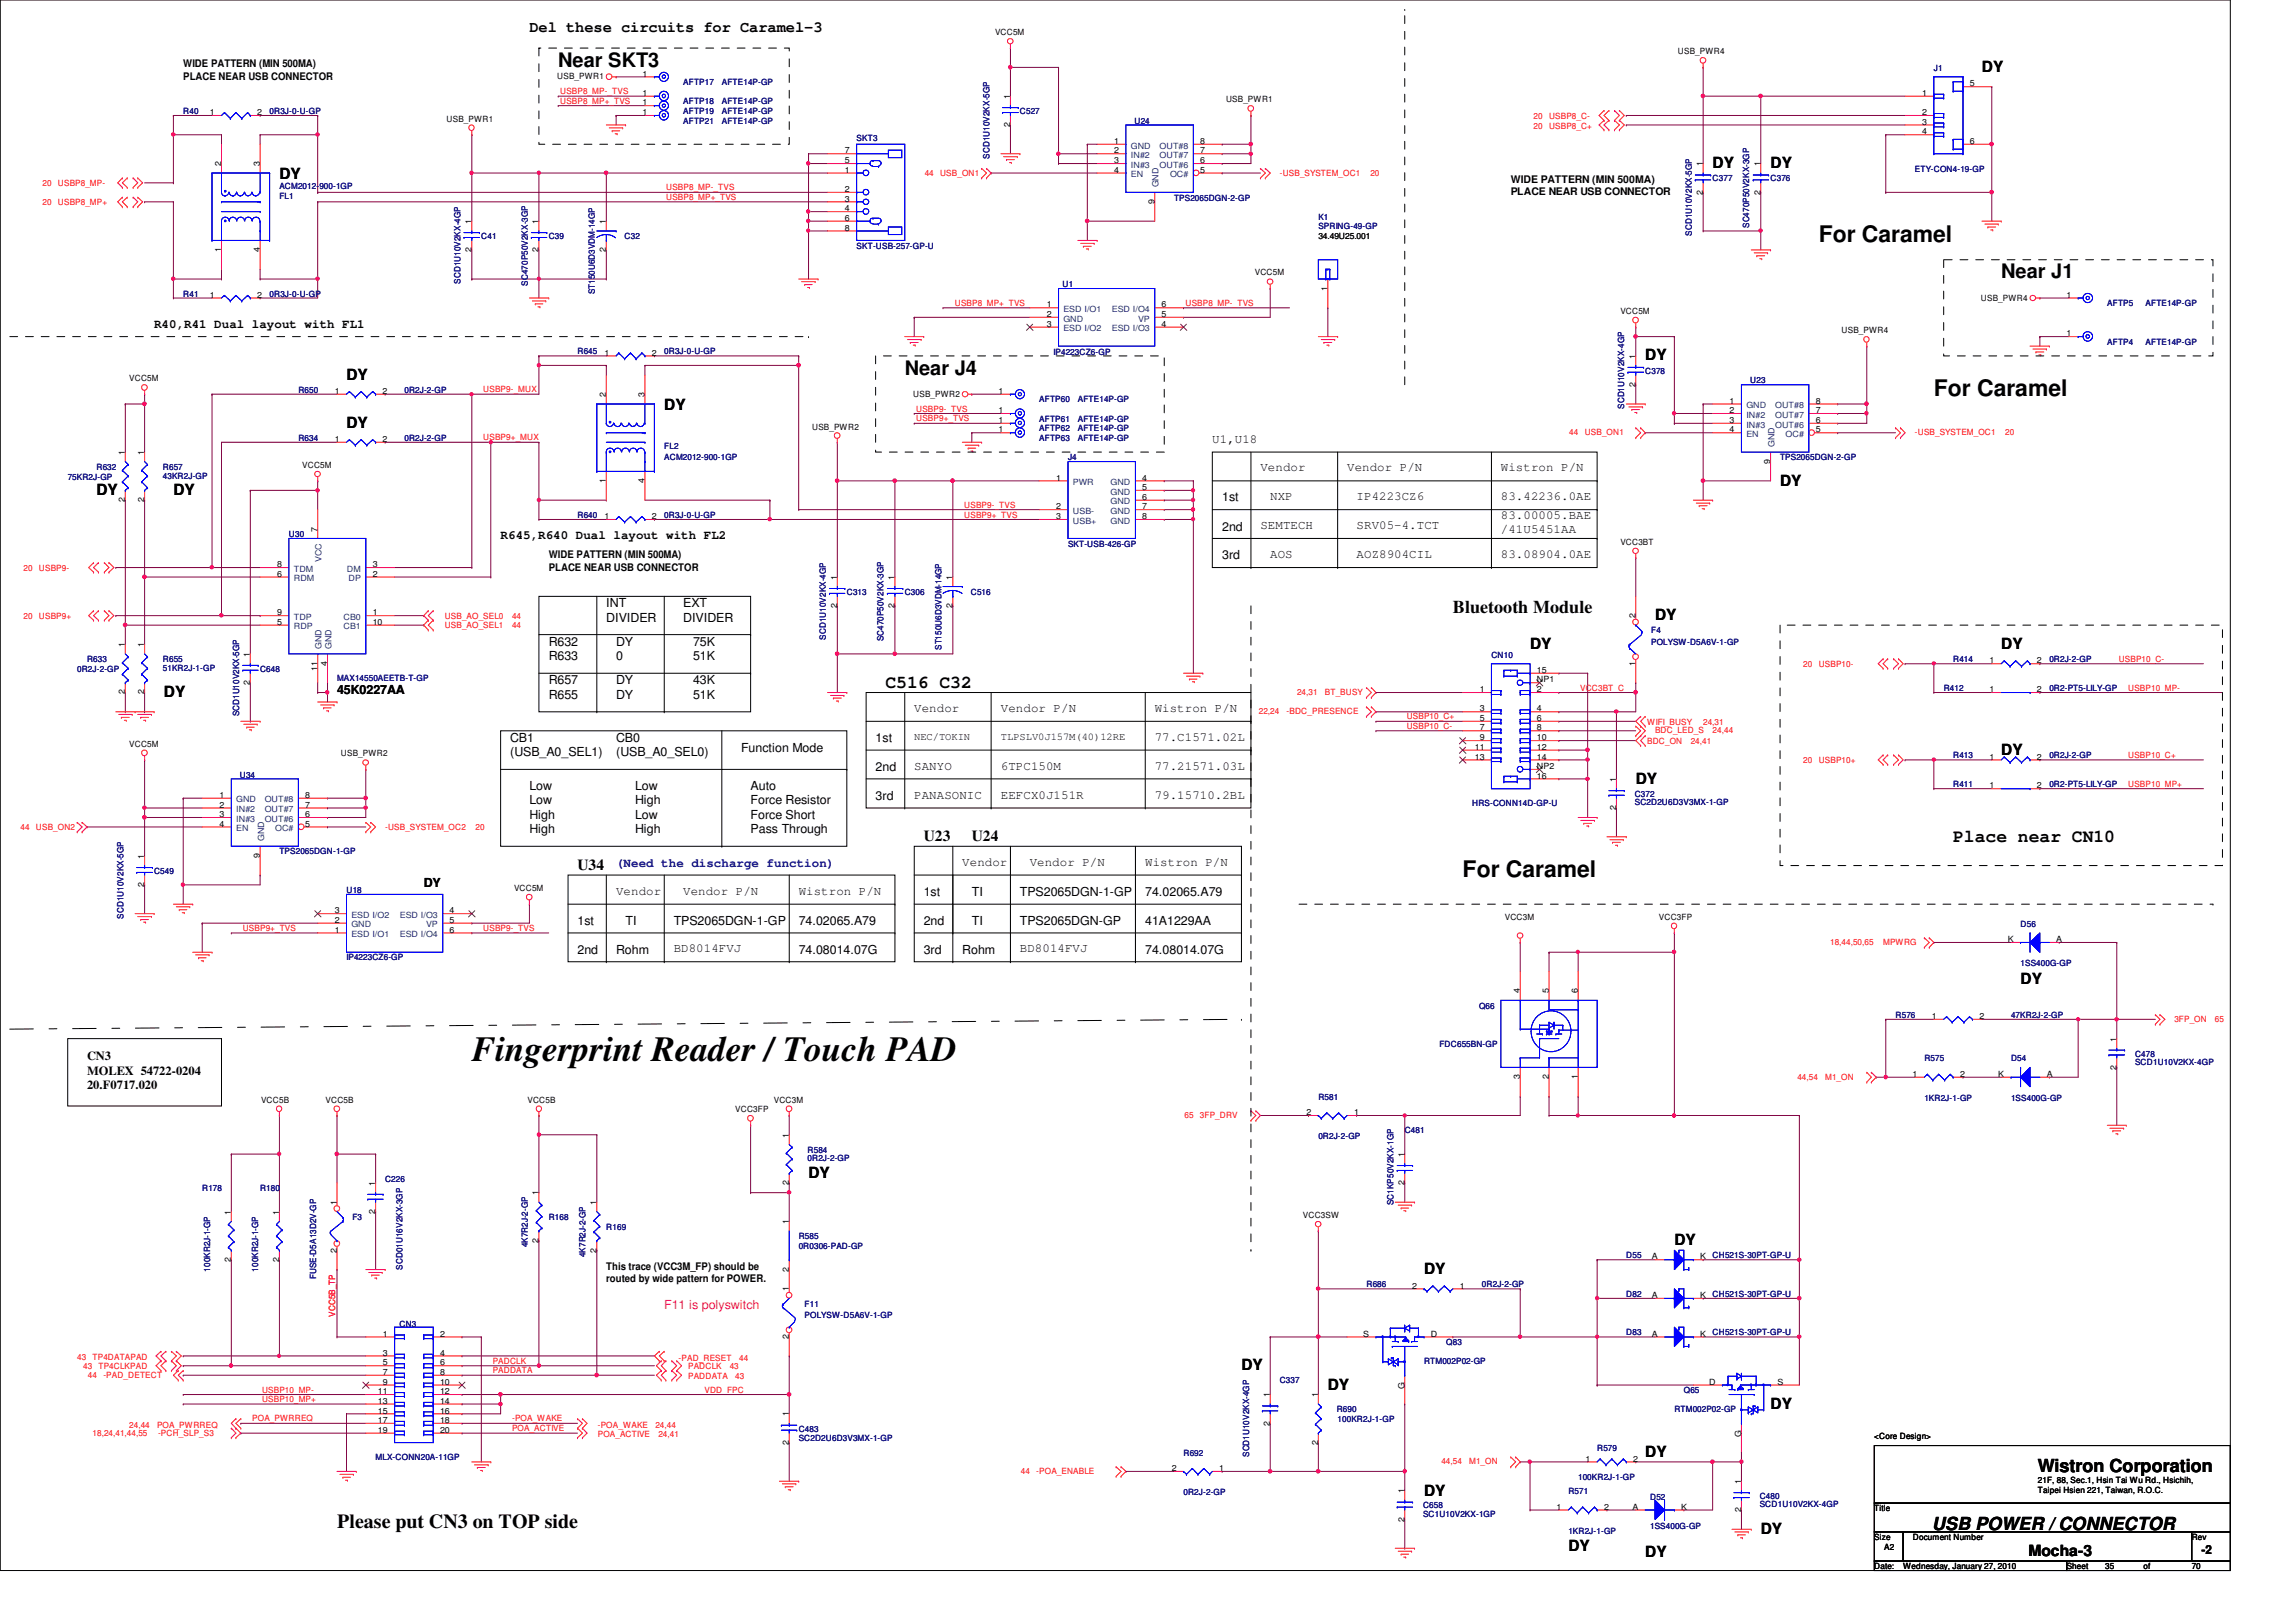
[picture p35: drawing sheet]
<svg xmlns="http://www.w3.org/2000/svg" width="297mm" height="210mm" viewBox="0 0 297 210" stroke-linecap="round" stroke-linejoin="round" font-family="sans-serif">
<defs><g id="words">
<text font-size="4.6" x="61" y="137.3">Fingerprint Reader / Touch PAD</text>
<g font-size="3">
<text x="235.3" y="31.4">For Caramel</text>
<text x="250.2" y="51.3">For Caramel</text>
<text x="189.2" y="113.5">For Caramel</text>
</g>
<g font-size="2.6">
<text x="72.2" y="8.6">Near SKT3</text>
<text x="258.9" y="36">Near J1</text>
<text x="117" y="48.5">Near J4</text>
<text x="43.6" y="197.8">Please put CN3 on TOP side</text>
</g>
<g font-size="2.3">
<text x="188" y="79.3">Bluetooth Module</text>
<text x="114.6" y="89">C516 C32</text>
<text x="252.7" y="108.9">Place near CN10</text>
<text x="263.6" y="190.5">Wistron Corporation</text>
<text x="250" y="198">USB POWER / CONNECTOR</text>
</g>
<g font-size="2">
<text x="68.5" y="4.1">Del these circuits for Caramel-3</text>
<text x="256.4" y="9.3">DY</text>
<text x="36.1" y="23.2">DY</text>
<text x="221.6" y="21.8">DY</text>
<text x="229.1" y="21.8">DY</text>
<text x="212.8" y="46.7">DY</text>
<text x="44.8" y="49.1">DY</text>
<text x="85.9" y="53">DY</text>
<text x="44.8" y="55.4">DY</text>
<text x="12.5" y="64.1">DY</text>
<text x="22.4" y="64.1">DY</text>
<text x="230.3" y="62.9">DY</text>
<text x="197.9" y="84">DY</text>
<text x="214.1" y="80.3">DY</text>
<text x="258.9" y="84">DY</text>
<text x="21.2" y="90.2">DY</text>
<text x="211.6" y="101.4">DY</text>
<text x="258.9" y="97.7">DY</text>
<text x="74.7" y="112.6">U34</text>
<text x="119.5" y="108.8">U23</text>
<text x="125.7" y="108.8">U24</text>
<text x="261.4" y="127.3">DY</text>
<text x="104.6" y="152.4">DY</text>
<text x="216.6" y="161.2">DY</text>
<text x="184.2" y="164.9">DY</text>
<text x="160.6" y="177.3">DY</text>
<text x="171.8" y="179.8">DY</text>
<text x="229.1" y="182.3">DY</text>
<text x="212.8" y="188.6">DY</text>
<text x="184.2" y="193.5">DY</text>
<text x="202.9" y="200.7">DY</text>
<text x="212.8" y="201.5">DY</text>
<text x="227.8" y="198.5">DY</text>
<text x="262.4" y="201.4">Mocha-3</text>
</g>
<g font-size="1.6">
<text x="19.9" y="42.4">R40,R41 Dual layout with FL1</text>
<text x="156.8" y="57.3">U1,U18</text>
<text x="158.1" y="64.9">1st</text>
<text x="163.1" y="61">Vendor</text>
<text x="164.3" y="64.7">NXP</text>
<text x="174.3" y="61">Vendor P/N</text>
<text x="175.5" y="64.7">IP4223CZ6</text>
<text x="194.2" y="64.7">83.42236.0AE</text>
<text x="194.2" y="61">Wistron P/N</text>
<text x="64.8" y="69.8">R645,R640 Dual layout with FL2</text>
<text x="158.1" y="68.7">2nd</text>
<text x="163.1" y="68.5">SEMTECH</text>
<text x="175.5" y="68.5">SRV05-4.TCT</text>
<text x="194.2" y="67.2">83.00005.BAE</text>
<text x="194.2" y="68.9">/41U5451AA</text>
<text x="158.1" y="72.4">3rd</text>
<text x="164.3" y="72.2">AOS</text>
<text x="175.5" y="72.2">AOZ8904CIL</text>
<text x="194.2" y="72.2">83.08904.0AE</text>
<text x="71" y="83.6">R632</text>
<text x="78.4" y="78.6">INT</text>
<text x="78.4" y="80.5">DIVIDER</text>
<text x="79.7" y="83.6">DY</text>
<text x="88.4" y="78.6">EXT</text>
<text x="88.4" y="80.5">DIVIDER</text>
<text x="89.7" y="83.6">75K</text>
<text x="43.6" y="89.9">45K0227AA</text>
<text x="71" y="85.4">R633</text>
<text x="71" y="88.6">R657</text>
<text x="79.7" y="85.4">0</text>
<text x="79.7" y="88.6">DY</text>
<text x="89.7" y="85.4">51K</text>
<text x="89.7" y="88.6">43K</text>
<text x="71" y="90.4">R655</text>
<text x="79.7" y="90.4">DY</text>
<text x="89.7" y="90.4">51K</text>
<text x="118.3" y="92.1">Vendor</text>
<text x="129.5" y="92.1">Vendor P/N</text>
<text x="149.4" y="95.8">77.C1571.02L</text>
<text x="149.4" y="92.1">Wistron P/N</text>
<text x="66" y="96">CB1</text>
<text x="66" y="97.9">(USB_A0_SEL1)</text>
<text x="79.7" y="96">CB0</text>
<text x="79.7" y="97.9">(USB_A0_SEL0)</text>
<text x="95.9" y="97.3">Function Mode</text>
<text x="113.3" y="96">1st</text>
<text x="113.3" y="99.8">2nd</text>
<text x="118.3" y="99.6">SANYO</text>
<text x="129.5" y="99.6">6TPC150M</text>
<text x="149.4" y="99.6">77.21571.03L</text>
<text x="68.5" y="102.2">Low</text>
<text x="68.5" y="104.1">Low</text>
<text x="68.5" y="106">High</text>
<text x="68.5" y="107.8">High</text>
<text x="82.2" y="102.2">Low</text>
<text x="82.2" y="104.1">High</text>
<text x="82.2" y="106">Low</text>
<text x="82.2" y="107.8">High</text>
<text x="97.1" y="102.2">Auto</text>
<text x="97.1" y="104.1">Force Resistor</text>
<text x="97.1" y="106">Force Short</text>
<text x="97.1" y="107.8">Pass Through</text>
<text x="113.3" y="103.5">3rd</text>
<text x="118.3" y="103.3">PANASONIC</text>
<text x="129.5" y="103.3">EEFCX0J151R</text>
<text x="149.4" y="103.3">79.15710.2BL</text>
<text x="124.5" y="112.1">Vendor</text>
<text x="133.2" y="112.1">Vendor P/N</text>
<text x="148.2" y="112.1">Wistron P/N</text>
<text x="54.8" y="114.8">DY</text>
<text x="74.7" y="119.7">1st</text>
<text x="79.7" y="115.8">Vendor</text>
<text x="80.9" y="119.7">TI</text>
<text x="87.2" y="119.7">TPS2065DGN-1-GP</text>
<text x="88.4" y="115.8">Vendor P/N</text>
<text x="103.3" y="119.7">74.02065.A79</text>
<text x="103.3" y="115.8">Wistron P/N</text>
<text x="119.5" y="116">1st</text>
<text x="119.5" y="119.7">2nd</text>
<text x="125.7" y="116">TI</text>
<text x="125.7" y="119.7">TI</text>
<text x="131.9" y="116">TPS2065DGN-1-GP</text>
<text x="131.9" y="119.7">TPS2065DGN-GP</text>
<text x="148.2" y="119.7">41A1229AA</text>
<text x="148.2" y="116">74.02065.A79</text>
<text x="74.7" y="123.4">2nd</text>
<text x="79.7" y="123.4">Rohm</text>
<text x="87.2" y="123.2">BD8014FVJ</text>
<text x="103.3" y="123.4">74.08014.07G</text>
<text x="119.5" y="123.4">3rd</text>
<text x="124.5" y="123.4">Rohm</text>
<text x="131.9" y="123.2">BD8014FVJ</text>
<text x="148.2" y="123.4">74.08014.07G</text>
<text x="11.3" y="137.2">CN3</text>
<text x="11.3" y="139.1">MOLEX 54722-0204</text>
<text x="11.3" y="141">20.F0717.020</text>
<text x="284.8" y="201">-2</text>
</g>
<text font-size="1.6" fill="#000080" x="79.7" y="112.1">(Need the discharge function)</text>
<text font-size="1.6" fill="#ff0080" x="85.9" y="169.5">F11 is polyswitch</text>
<g font-size="1.4">
<text x="23.7" y="8.7">WIDE PATTERN (MIN 500MA)</text>
<text x="23.7" y="10.3">PLACE NEAR USB CONNECTOR</text>
<text x="195.4" y="23.7">WIDE PATTERN (MIN 500MA)</text>
<text x="195.4" y="25.3">PLACE NEAR USB CONNECTOR</text>
<text x="71" y="72.2">WIDE PATTERN (MIN 500MA)</text>
<text x="71" y="73.8">PLACE NEAR USB CONNECTOR</text>
<text x="118.3" y="95.7">NEC/TOKIN</text>
<text x="129.5" y="95.7">TLPSLV0J157M(40)12RE</text>
<text x="78.4" y="164.3">This trace (VCC3M_FP) should be</text>
<text x="78.4" y="165.9">routed by wide pattern for POWER.</text>
</g>
<g font-size="1.1">
<text x="128.7" y="4.5">VCC5M</text>
<text x="72.1" y="10.3">USB_PWR1</text>
<text x="83.1" y="9.9">1</text>
<text x="217.1" y="7">USB_PWR4</text>
<text x="254.8" y="11.2">5</text>
<text x="27.1" y="14.9">1</text>
<text x="33.3" y="14.9">2</text>
<text x="57.8" y="15.7">USB_PWR1</text>
<text x="83.1" y="12.4">1</text>
<text x="83.1" y="13.6">1</text>
<text x="83.1" y="14.9">1</text>
<text x="130.7" y="16.5" transform="rotate(-90 130.7 16.5)">2</text>
<text x="130.7" y="12.8" transform="rotate(-90 130.7 12.8)">1</text>
<text x="158.6" y="13.3">USB_PWR1</text>
<text x="248.7" y="12.4">1</text>
<text x="248.7" y="14.9">2</text>
<text x="248.7" y="16.1">3</text>
<text x="248.7" y="17.4">4</text>
<text x="28.6" y="21.5" transform="rotate(-90 28.6 21.5)">2</text>
<text x="33.6" y="21.5" transform="rotate(-90 33.6 21.5)">3</text>
<text x="109.3" y="21.1">5</text>
<text x="109.3" y="22.4">1</text>
<text x="109.3" y="19.9">7</text>
<text x="144.1" y="21.1">3</text>
<text x="144.1" y="19.9">2</text>
<text x="144.1" y="18.6">1</text>
<text x="144.1" y="22.4">4</text>
<text x="155.3" y="22.4">5</text>
<text x="155.3" y="21.1">6</text>
<text x="155.3" y="19.9">7</text>
<text x="155.3" y="18.6">8</text>
<text x="220.3" y="21.5" transform="rotate(-90 220.3 21.5)">1</text>
<text x="227.8" y="21.5" transform="rotate(-90 227.8 21.5)">1</text>
<text x="254.8" y="18.6">6</text>
<text x="61" y="29" transform="rotate(-90 61 29)">1</text>
<text x="69.7" y="29" transform="rotate(-90 69.7 29)">1</text>
<text x="78.4" y="29" transform="rotate(-90 78.4 29)">1</text>
<text x="109.3" y="24.8">2</text>
<text x="109.3" y="26.1">3</text>
<text x="109.3" y="27.3">4</text>
<text x="109.3" y="28.6">6</text>
<text x="109.3" y="29.8">8</text>
<text x="149.3" y="26.4" transform="rotate(-90 149.3 26.4)">9</text>
<text x="220.3" y="25.2" transform="rotate(-90 220.3 25.2)">2</text>
<text x="227.8" y="25.2" transform="rotate(-90 227.8 25.2)">2</text>
<text x="28.6" y="32.6" transform="rotate(-90 28.6 32.6)">1</text>
<text x="33.6" y="32.6" transform="rotate(-90 33.6 32.6)">4</text>
<text x="61" y="32.6" transform="rotate(-90 61 32.6)">2</text>
<text x="69.7" y="32.6" transform="rotate(-90 69.7 32.6)">2</text>
<text x="78.4" y="32.6" transform="rotate(-90 78.4 32.6)">2</text>
<text x="162.3" y="35.6">VCC5M</text>
<text x="170.6" y="30.9">34.49U25.001</text>
<text x="27.1" y="38.5">1</text>
<text x="33.3" y="38.5">2</text>
<text x="135.4" y="39.8">1</text>
<text x="135.4" y="41">2</text>
<text x="150.3" y="41">5</text>
<text x="150.3" y="39.8">6</text>
<text x="171.7" y="37.6" transform="rotate(-90 171.7 37.6)">1</text>
<text x="209.6" y="40.6">VCC5M</text>
<text x="256.3" y="38.9">USB_PWR4</text>
<text x="267.3" y="38.5">1</text>
<text x="78.2" y="46">1</text>
<text x="84.3" y="46">2</text>
<text x="135.4" y="42.3">3</text>
<text x="150.3" y="42.3">4</text>
<text x="211.6" y="46.4" transform="rotate(-90 211.6 46.4)">1</text>
<text x="238.2" y="43.1">USB_PWR4</text>
<text x="267.3" y="43.5">1</text>
<text x="16.7" y="49.4">VCC5M</text>
<text x="43.3" y="51">1</text>
<text x="49.5" y="51">2</text>
<text x="78.4" y="51.4" transform="rotate(-90 78.4 51.4)">2</text>
<text x="83.4" y="51.4" transform="rotate(-90 83.4 51.4)">3</text>
<text x="118.1" y="51.4">USB_PWR2</text>
<text x="129.2" y="51">1</text>
<text x="129.2" y="53.5">1</text>
<text x="211.6" y="50.1" transform="rotate(-90 211.6 50.1)">2</text>
<text x="223.8" y="53.5">2</text>
<text x="223.8" y="52.2">1</text>
<text x="234.9" y="53.5">7</text>
<text x="234.9" y="52.2">8</text>
<text x="16.2" y="58.8" transform="rotate(-90 16.2 58.8)">1</text>
<text x="18.7" y="58.8" transform="rotate(-90 18.7 58.8)">1</text>
<text x="43.3" y="57.2">1</text>
<text x="49.5" y="57.2">2</text>
<text x="105.1" y="55.6">USB_PWR2</text>
<text x="129.2" y="54.7">1</text>
<text x="129.2" y="56">1</text>
<text x="223.8" y="54.7">3</text>
<text x="223.8" y="56">4</text>
<text x="234.9" y="56">5</text>
<text x="234.9" y="54.7">6</text>
<text x="16.2" y="65" transform="rotate(-90 16.2 65)">2</text>
<text x="18.7" y="65" transform="rotate(-90 18.7 65)">2</text>
<text x="39.1" y="60.5">VCC5M</text>
<text x="78.4" y="62.5" transform="rotate(-90 78.4 62.5)">1</text>
<text x="83.4" y="62.5" transform="rotate(-90 83.4 62.5)">4</text>
<text x="136.6" y="62.2">1</text>
<text x="136.6" y="65.9">2</text>
<text x="147.8" y="62.2">4</text>
<text x="147.8" y="63.4">5</text>
<text x="147.8" y="64.7">6</text>
<text x="147.8" y="65.9">7</text>
<text x="229" y="60" transform="rotate(-90 229 60)">9</text>
<text x="41.1" y="68.8" transform="rotate(-90 41.1 68.8)">7</text>
<text x="78.2" y="67.2">1</text>
<text x="84.3" y="67.2">2</text>
<text x="136.6" y="67.2">3</text>
<text x="147.8" y="67.2">8</text>
<text x="209.6" y="70.5">VCC3BT</text>
<text x="35.9" y="74.6">6</text>
<text x="35.9" y="73.4">8</text>
<text x="48.2" y="74.6">2</text>
<text x="48.2" y="73.4">3</text>
<text x="108.3" y="75" transform="rotate(-90 108.3 75)">1</text>
<text x="115.7" y="75" transform="rotate(-90 115.7 75)">1</text>
<text x="123.2" y="75" transform="rotate(-90 123.2 75)">1</text>
<text x="16.2" y="83.7" transform="rotate(-90 16.2 83.7)">1</text>
<text x="18.7" y="83.7" transform="rotate(-90 18.7 83.7)">1</text>
<text x="35.9" y="80.9">5</text>
<text x="35.9" y="79.6">9</text>
<text x="48.2" y="79.6">1</text>
<text x="48.2" y="80.9">10</text>
<text x="108.3" y="78.7" transform="rotate(-90 108.3 78.7)">2</text>
<text x="115.7" y="78.7" transform="rotate(-90 115.7 78.7)">2</text>
<text x="123.2" y="78.7" transform="rotate(-90 123.2 78.7)">2</text>
<text x="211.6" y="80" transform="rotate(-90 211.6 80)">2</text>
<text x="16.2" y="89.9" transform="rotate(-90 16.2 89.9)">2</text>
<text x="18.7" y="89.9" transform="rotate(-90 18.7 89.9)">2</text>
<text x="32.3" y="88.6" transform="rotate(-90 32.3 88.6)">2</text>
<text x="32.3" y="85" transform="rotate(-90 32.3 85)">1</text>
<text x="41.1" y="86.8" transform="rotate(-90 41.1 86.8)">11</text>
<text x="42.3" y="86.1" transform="rotate(-90 42.3 86.1)">4</text>
<text x="191.4" y="89.6">1</text>
<text x="198.8" y="87.1">15</text>
<text x="198.8" y="88.3">NP1</text>
<text x="198.8" y="89.6">2</text>
<text x="211.6" y="86.1" transform="rotate(-90 211.6 86.1)">1</text>
<text x="257.4" y="89.6">1</text>
<text x="257.4" y="85.9">1</text>
<text x="263.5" y="89.6">2</text>
<text x="263.5" y="85.9">2</text>
<text x="191.4" y="92.1">3</text>
<text x="191.4" y="93.3">5</text>
<text x="191.4" y="94.5">7</text>
<text x="191.4" y="95.8">9</text>
<text x="198.8" y="92.1">4</text>
<text x="198.8" y="93.3">6</text>
<text x="198.8" y="94.5">8</text>
<text x="198.8" y="95.8">10</text>
<text x="16.7" y="96.6">VCC5M</text>
<text x="44.1" y="97.9">USB_PWR2</text>
<text x="190.8" y="97">11</text>
<text x="190.8" y="98.3">13</text>
<text x="198.8" y="97">12</text>
<text x="198.8" y="98.3">14</text>
<text x="198.8" y="99.5">NP2</text>
<text x="198.8" y="100.8">16</text>
<text x="209.1" y="101.2" transform="rotate(-90 209.1 101.2)">1</text>
<text x="257.4" y="98.3">1</text>
<text x="263.5" y="98.3">2</text>
<text x="28.4" y="105.7">3</text>
<text x="28.4" y="104.5">2</text>
<text x="28.4" y="103.3">1</text>
<text x="28.4" y="107">4</text>
<text x="39.5" y="107">5</text>
<text x="39.5" y="105.7">6</text>
<text x="39.5" y="104.5">7</text>
<text x="39.5" y="103.3">8</text>
<text x="209.1" y="104.8" transform="rotate(-90 209.1 104.8)">2</text>
<text x="257.4" y="102">1</text>
<text x="263.5" y="102">2</text>
<text x="18.7" y="111.1" transform="rotate(-90 18.7 111.1)">1</text>
<text x="33.6" y="111" transform="rotate(-90 33.6 111)">9</text>
<text x="18.7" y="114.8" transform="rotate(-90 18.7 114.8)">2</text>
<text x="43.3" y="119.4">2</text>
<text x="43.3" y="118.2">3</text>
<text x="58.2" y="119.4">5</text>
<text x="58.2" y="118.2">4</text>
<text x="66.5" y="115.3">VCC5M</text>
<text x="194.7" y="119">VCC3M</text>
<text x="214.6" y="119">VCC3FP</text>
<text x="43.3" y="120.7">1</text>
<text x="58.2" y="120.7">6</text>
<text x="259.8" y="121.9">K</text>
<text x="266" y="121.9">A</text>
<text x="196.6" y="128.6" transform="rotate(-90 196.6 128.6)">4</text>
<text x="200.4" y="128.6" transform="rotate(-90 200.4 128.6)">5</text>
<text x="204.1" y="128.6" transform="rotate(-90 204.1 128.6)">6</text>
<text x="249.9" y="131.9">1</text>
<text x="256.1" y="131.9">2</text>
<text x="273.8" y="134.8" transform="rotate(-90 273.8 134.8)">1</text>
<text x="33.8" y="142.7">VCC5B</text>
<text x="42.1" y="142.7">VCC5B</text>
<text x="68.2" y="142.7">VCC5B</text>
<text x="95.1" y="143.9">VCC3FP</text>
<text x="100.1" y="142.7">VCC3M</text>
<text x="196.6" y="139.7" transform="rotate(-90 196.6 139.7)">3</text>
<text x="200.4" y="139.7" transform="rotate(-90 200.4 139.7)">2</text>
<text x="204.1" y="139.7" transform="rotate(-90 204.1 139.7)">1</text>
<text x="247.4" y="139.4">1</text>
<text x="253.6" y="139.4">2</text>
<text x="258.5" y="139.4">K</text>
<text x="264.8" y="139.4">A</text>
<text x="273.8" y="138.4" transform="rotate(-90 273.8 138.4)">2</text>
<text x="102.1" y="147.2" transform="rotate(-90 102.1 147.2)">1</text>
<text x="169" y="144.3">2</text>
<text x="175.2" y="144.3">1</text>
<text x="181.7" y="149.7" transform="rotate(-90 181.7 149.7)">1</text>
<text x="43.6" y="155.9" transform="rotate(-90 43.6 155.9)">1</text>
<text x="48.6" y="153.5" transform="rotate(-90 48.6 153.5)">1</text>
<text x="69.7" y="154.7" transform="rotate(-90 69.7 154.7)">1</text>
<text x="77.2" y="155.9" transform="rotate(-90 77.2 155.9)">1</text>
<text x="102.1" y="153.4" transform="rotate(-90 102.1 153.4)">2</text>
<text x="181.7" y="153.4" transform="rotate(-90 181.7 153.4)">2</text>
<text x="29.9" y="157.2" transform="rotate(-90 29.9 157.2)">1</text>
<text x="36.1" y="157.2" transform="rotate(-90 36.1 157.2)">1</text>
<text x="48.6" y="157.1" transform="rotate(-90 48.6 157.1)">2</text>
<text x="69.7" y="160.8" transform="rotate(-90 69.7 160.8)">2</text>
<text x="102.1" y="158.4" transform="rotate(-90 102.1 158.4)">1</text>
<text x="168.6" y="157.6">VCC3SW</text>
<text x="29.9" y="163.3" transform="rotate(-90 29.9 163.3)">2</text>
<text x="36.1" y="163.3" transform="rotate(-90 36.1 163.3)">2</text>
<text x="43.6" y="162.1" transform="rotate(-90 43.6 162.1)">2</text>
<text x="77.2" y="162.1" transform="rotate(-90 77.2 162.1)">2</text>
<text x="102.1" y="167.1" transform="rotate(-90 102.1 167.1)">1</text>
<text x="102.1" y="164.5" transform="rotate(-90 102.1 164.5)">2</text>
<text x="182.7" y="166.8">2</text>
<text x="188.8" y="166.8">1</text>
<text x="213.7" y="168">A</text>
<text x="213.7" y="163">A</text>
<text x="220" y="168">K</text>
<text x="220" y="163">K</text>
<text x="49.5" y="173">1</text>
<text x="56.9" y="173">2</text>
<text x="102.1" y="173.3" transform="rotate(-90 102.1 173.3)">2</text>
<text x="176.4" y="173">S</text>
<text x="185.1" y="173">D</text>
<text x="213.7" y="173">A</text>
<text x="220" y="173">K</text>
<text x="49.5" y="175.4">3</text>
<text x="49.5" y="176.7">5</text>
<text x="49.5" y="177.9">7</text>
<text x="49.5" y="179.2">9</text>
<text x="56.9" y="175.4">4</text>
<text x="56.9" y="176.7">6</text>
<text x="56.9" y="177.9">8</text>
<text x="56.9" y="179.2">10</text>
<text x="181.7" y="179.7" transform="rotate(-90 181.7 179.7)">G</text>
<text x="221.1" y="179.2">D</text>
<text x="230" y="179.2">S</text>
<text x="48.9" y="180.4">11</text>
<text x="48.9" y="181.7">13</text>
<text x="48.9" y="182.9">15</text>
<text x="48.9" y="184.1">17</text>
<text x="48.9" y="185.4">19</text>
<text x="56.9" y="180.4">12</text>
<text x="56.9" y="181.7">14</text>
<text x="56.9" y="182.9">16</text>
<text x="56.9" y="184.1">18</text>
<text x="56.9" y="185.4">20</text>
<text x="102.1" y="183.3" transform="rotate(-90 102.1 183.3)">1</text>
<text x="164.3" y="184.5" transform="rotate(-90 164.3 184.5)">2</text>
<text x="164.3" y="180.8" transform="rotate(-90 164.3 180.8)">1</text>
<text x="170.5" y="180.8" transform="rotate(-90 170.5 180.8)">1</text>
<text x="225.3" y="186" transform="rotate(-90 225.3 186)">G</text>
<text x="102.1" y="187" transform="rotate(-90 102.1 187)">2</text>
<text x="151.6" y="190.4">2</text>
<text x="157.7" y="190.4">1</text>
<text x="170.5" y="187" transform="rotate(-90 170.5 187)">2</text>
<text x="205.1" y="189.1">1</text>
<text x="211.3" y="189.1">2</text>
<text x="242.5" y="186.3">&lt;Core Design&gt;</text>
<text x="263.6" y="191.9">21F, 88, Sec.1, Hsin Tai Wu Rd., Hsichih,</text>
<text x="181.7" y="196.9" transform="rotate(-90 181.7 196.9)">2</text>
<text x="181.7" y="193.3" transform="rotate(-90 181.7 193.3)">1</text>
<text x="201.4" y="195.4">1</text>
<text x="207.5" y="195.4">2</text>
<text x="211.2" y="195.4">A</text>
<text x="217.5" y="195.4">K</text>
<text x="225.3" y="195.7" transform="rotate(-90 225.3 195.7)">2</text>
<text x="225.3" y="192" transform="rotate(-90 225.3 192)">1</text>
<text x="242.5" y="195.6">Title</text>
<text x="263.6" y="193.2">Taipei Hsien 221, Taiwan, R.O.C.</text>
<text x="242.5" y="199.3">Size</text>
<text x="242.5" y="203.1">Date:</text>
<text x="243.8" y="200.6">A2</text>
<text x="246.2" y="203.1">Wednesday, January 27, 2010</text>
<text x="247.5" y="199.3">Document Number</text>
<text x="267.4" y="203.1">Sheet</text>
<text x="272.4" y="203.1">35</text>
<text x="277.3" y="203.1">of</text>
<text x="283.5" y="199.3">Rev</text>
<text x="283.5" y="203.1">70</text>
</g>
<g font-size="1.1" fill="#000080">
<text x="88.4" y="11">AFTP17</text>
<text x="93.4" y="11">AFTE14P-GP</text>
<text x="250.2" y="9.1">J1</text>
<text x="23.7" y="14.7">R40</text>
<text x="34.9" y="14.7">0R3J-0-U-GP</text>
<text x="88.4" y="13.5">AFTP18</text>
<text x="88.4" y="14.7">AFTP19</text>
<text x="88.4" y="16">AFTP21</text>
<text x="93.4" y="13.5">AFTE14P-GP</text>
<text x="93.4" y="14.7">AFTE14P-GP</text>
<text x="93.4" y="16">AFTE14P-GP</text>
<text x="131.9" y="14.7">C527</text>
<text x="146.8" y="16">U24</text>
<text x="110.8" y="18.2">SKT3</text>
<text x="128" y="20.5" transform="rotate(-90 128 20.5)">SCD1U10V2KX-5GP</text>
<text x="221.6" y="23.5">C377</text>
<text x="229.1" y="23.5">C376</text>
<text x="247.7" y="22.2">ETY-CON4-19-GP</text>
<text x="36.1" y="25.7">FL1</text>
<text x="36.1" y="24.5">ACM2012-900-1GP</text>
<text x="151.9" y="26">TPS2065DGN-2-GP</text>
<text x="170.6" y="28.4">K1</text>
<text x="170.6" y="29.7">SPRING-49-GP</text>
<text x="226.3" y="29.5" transform="rotate(-90 226.3 29.5)">SC470P50V2KX-3GP</text>
<text x="62.3" y="30.9">C41</text>
<text x="71" y="30.9">C39</text>
<text x="80.8" y="30.9">C32</text>
<text x="110.8" y="32.2">SKT-USB-257-GP-U</text>
<text x="218.9" y="30.5" transform="rotate(-90 218.9 30.5)">SCD1U10V2KX-5GP</text>
<text x="23.7" y="38.4">R41</text>
<text x="34.9" y="38.4">0R3J-0-U-GP</text>
<text x="59.6" y="36.7" transform="rotate(-90 59.6 36.7)">SCD1U10V2KX-4GP</text>
<text x="68.3" y="37" transform="rotate(-90 68.3 37)">SC470P50V2KX-3GP</text>
<text x="77" y="38.1" transform="rotate(-90 77 38.1)">ST150U6D3VDM-14GP</text>
<text x="137.5" y="37.2">U1</text>
<text x="272.6" y="39.6">AFTP5</text>
<text x="277.6" y="39.6">AFTE14P-GP</text>
<text x="74.7" y="45.8">R645</text>
<text x="85.9" y="45.8">0R3J-0-U-GP</text>
<text x="136.3" y="46">IP4223CZ6-GP</text>
<text x="272.6" y="44.6">AFTP4</text>
<text x="277.6" y="44.6">AFTE14P-GP</text>
<text x="38.6" y="50.8">R650</text>
<text x="52.3" y="50.8">0R2J-2-GP</text>
<text x="134.4" y="52.1">AFTP60</text>
<text x="139.4" y="52.1">AFTE14P-GP</text>
<text x="210.1" y="52.9" transform="rotate(-90 210.1 52.9)">SCD1U10V2KX-4GP</text>
<text x="212.8" y="48.3">C378</text>
<text x="226.4" y="49.6">U23</text>
<text x="38.6" y="57.1">R634</text>
<text x="52.3" y="57.1">0R2J-2-GP</text>
<text x="85.9" y="58.1">FL2</text>
<text x="85.9" y="59.6">ACM2012-900-1GP</text>
<text x="134.4" y="55.8">AFTP62</text>
<text x="134.4" y="57.1">AFTP63</text>
<text x="134.4" y="54.6">AFTP61</text>
<text x="138.2" y="59.6">J4</text>
<text x="139.4" y="55.8">AFTE14P-GP</text>
<text x="139.4" y="57.1">AFTE14P-GP</text>
<text x="139.4" y="54.6">AFTE14P-GP</text>
<text x="230.3" y="59.6">TPS2065DGN-2-GP</text>
<text x="8.8" y="62.1">75KR2J-GP</text>
<text x="12.5" y="60.8">R632</text>
<text x="21.1" y="60.8">R657</text>
<text x="21.1" y="61.9">43KR2J-GP</text>
<text x="37.4" y="69.5">U30</text>
<text x="74.7" y="67">R640</text>
<text x="85.9" y="67">0R3J-0-U-GP</text>
<text x="138.2" y="70.7">SKT-USB-426-GP</text>
<text x="109.6" y="77">C313</text>
<text x="117" y="77">C306</text>
<text x="125.6" y="77">C516</text>
<text x="106.8" y="82.8" transform="rotate(-90 106.8 82.8)">SCD1U10V2KX-4GP</text>
<text x="114.3" y="83" transform="rotate(-90 114.3 83)">SC470P50V2KX-3GP</text>
<text x="213.6" y="82">F4</text>
<text x="213.6" y="83.4">POLYSW-D5A6V-1-GP</text>
<text x="10" y="87">0R2J-2-GP</text>
<text x="11.3" y="85.7">R633</text>
<text x="21.1" y="85.7">R655</text>
<text x="21.1" y="86.8">51KR2J-1-GP</text>
<text x="33.7" y="87">C648</text>
<text x="43.6" y="88.2">MAX14550AEETB-T-GP</text>
<text x="121.8" y="84.1" transform="rotate(-90 121.8 84.1)">ST150U6D3VDM-14GP</text>
<text x="193" y="85.1">CN10</text>
<text x="251.5" y="89.4">R412</text>
<text x="252.7" y="85.7">R414</text>
<text x="265.1" y="89.4">0R2-PT5-LILY-GP</text>
<text x="265.1" y="85.7">0R2J-2-GP</text>
<text x="30.9" y="92.7" transform="rotate(-90 30.9 92.7)">SCD1U10V2KX-5GP</text>
<text x="31" y="100.6">U34</text>
<text x="252.7" y="101.9">R411</text>
<text x="252.7" y="98.1">R413</text>
<text x="265.1" y="101.9">0R2-PT5-LILY-GP</text>
<text x="265.1" y="98.1">0R2J-2-GP</text>
<text x="190.5" y="104.4">HRS-CONN14D-GP-U</text>
<text x="211.5" y="103.1">C372</text>
<text x="211.5" y="104.2">SC2D2U6D3V3MX-1-GP</text>
<text x="19.9" y="113.1">C549</text>
<text x="36.1" y="110.6">TPS2065DGN-1-GP</text>
<text x="16" y="118.9" transform="rotate(-90 16 118.9)">SCD1U10V2KX-5GP</text>
<text x="44.8" y="115.6">U18</text>
<text x="261.4" y="119.9">D56</text>
<text x="44.8" y="124.3">IP4223CZ6-GP</text>
<text x="261.4" y="125">1SS400G-GP</text>
<text x="191.3" y="130.5">Q66</text>
<text x="245.2" y="131.7">R576</text>
<text x="260.2" y="131.7">47KR2J-2-GP</text>
<text x="186.2" y="135.5">FDC655BN-GP</text>
<text x="249" y="137.3">R575</text>
<text x="260.2" y="137.3">D54</text>
<text x="276.2" y="136.7">C478</text>
<text x="276.2" y="137.8">SCD1U10V2KX-4GP</text>
<text x="170.6" y="142.3">R581</text>
<text x="249" y="142.5">1KR2J-1-GP</text>
<text x="260.2" y="142.5">1SS400G-GP</text>
<text x="104.5" y="149.2">R584</text>
<text x="170.6" y="147.4">0R2J-2-GP</text>
<text x="181.7" y="146.7">C481</text>
<text x="26.2" y="154.1">R178</text>
<text x="33.7" y="154.1">R180</text>
<text x="49.8" y="152.9">C226</text>
<text x="104.5" y="150.3">0R2J-2-GP</text>
<text x="180.3" y="156" transform="rotate(-90 180.3 156)">SC1KP50V2KX-1GP</text>
<text x="45.6" y="157.9">F3</text>
<text x="68.3" y="161.4" transform="rotate(-90 68.3 161.4)">4K7R2J-2-GP</text>
<text x="71" y="157.9">R168</text>
<text x="78.4" y="159.1">R169</text>
<text x="103.3" y="160.4">R585</text>
<text x="103.3" y="161.6">0R0306-PAD-GP</text>
<text x="27.2" y="164.5" transform="rotate(-90 27.2 164.5)">100KR2J-1-GP</text>
<text x="33.4" y="164.5" transform="rotate(-90 33.4 164.5)">100KR2J-1-GP</text>
<text x="40.9" y="165.5" transform="rotate(-90 40.9 165.5)">FUSE-D5A13D2V-GP</text>
<text x="52.1" y="164.3" transform="rotate(-90 52.1 164.3)">SCD01U16V2KX-3GP</text>
<text x="75.7" y="162.7" transform="rotate(-90 75.7 162.7)">4K7R2J-2-GP</text>
<text x="176.8" y="166.6">R686</text>
<text x="191.7" y="166.6">0R2J-2-GP</text>
<text x="210.4" y="167.9">D82</text>
<text x="210.4" y="162.9">D55</text>
<text x="221.6" y="167.9">CH521S-30PT-GP-U</text>
<text x="221.6" y="162.9">CH521S-30PT-GP-U</text>
<text x="51.7" y="171.7">CN3</text>
<text x="104.1" y="169.1">F11</text>
<text x="104.1" y="170.6">POLYSW-D5A6V-1-GP</text>
<text x="210.4" y="172.8">D83</text>
<text x="221.6" y="172.8">CH521S-30PT-GP-U</text>
<text x="165.6" y="179">C337</text>
<text x="184.2" y="176.5">RTM002P02-GP</text>
<text x="187.1" y="174.1">Q83</text>
<text x="103.3" y="185.3">C483</text>
<text x="172.9" y="182.8">R690</text>
<text x="173.1" y="184">100KR2J-1-GP</text>
<text x="216.6" y="182.8">RTM002P02-GP</text>
<text x="217.8" y="180.3">Q65</text>
<text x="48.6" y="189">MLX-CONN20A-11GP</text>
<text x="103.3" y="186.5">SC2D2U6D3V3MX-1-GP</text>
<text x="153.1" y="188.4">R692</text>
<text x="161.6" y="188.6" transform="rotate(-90 161.6 188.6)">SCD1U10V2KX-4GP</text>
<text x="204.2" y="191.5">100KR2J-1-GP</text>
<text x="206.6" y="187.7">R579</text>
<text x="153.1" y="193.5">0R2J-2-GP</text>
<text x="184.1" y="195.2">C658</text>
<text x="184.1" y="196.3">SC1U10V2KX-1GP</text>
<text x="202.9" y="193.3">R571</text>
<text x="213.5" y="194.1">D52</text>
<text x="213.5" y="197.8">1SS400G-GP</text>
<text x="227.7" y="194">C480</text>
<text x="227.7" y="195.1">SCD1U10V2KX-4GP</text>
<text x="202.9" y="198.5">1KR2J-1-GP</text>
</g>
<g font-size="1.1" fill="#f00">
<text x="72.5" y="12.2">USBP8_MP-_TVS</text>
<text x="72.5" y="13.4">USBP8_MP+_TVS</text>
<text x="198.4" y="15.4">20</text>
<text x="198.4" y="16.6">20</text>
<text x="200.4" y="15.4">USBP8_C-</text>
<text x="200.4" y="16.6">USBP8_C+</text>
<text x="119.6" y="22.7">44</text>
<text x="121.6" y="22.7">USB_ON1</text>
<text x="165.6" y="22.7">-USB_SYSTEM_OC1</text>
<text x="177.3" y="22.7">20</text>
<text x="5.5" y="24.1">20</text>
<text x="5.5" y="26.6">20</text>
<text x="7.5" y="24.1">USBP8_MP-</text>
<text x="7.5" y="26.6">USBP8_MP+</text>
<text x="86.2" y="24.6">USBP8_MP-_TVS</text>
<text x="86.2" y="25.9">USBP8_MP+_TVS</text>
<text x="123.5" y="39.6">USBP8_MP+_TVS</text>
<text x="153.4" y="39.6">USBP8_MP-_TVS</text>
<text x="62.5" y="50.8">USBP9-_MUX</text>
<text x="118.5" y="53.3">USBP9-_TVS</text>
<text x="62.5" y="57">USBP9+_MUX</text>
<text x="118.5" y="54.5">USBP9+_TVS</text>
<text x="203" y="56.3">44</text>
<text x="205" y="56.3">USB_ON1</text>
<text x="247.7" y="56.3">-USB_SYSTEM_OC1</text>
<text x="259.4" y="56.3">20</text>
<text x="124.8" y="65.7">USBP9-_TVS</text>
<text x="124.8" y="67">USBP9+_TVS</text>
<text x="3" y="73.9">20</text>
<text x="5" y="73.9">USBP9-</text>
<text x="3" y="80.1">20</text>
<text x="5" y="80.1">USBP9+</text>
<text x="57.5" y="80.1">USB_AO_SEL0</text>
<text x="57.5" y="81.3">USB_AO_SEL1</text>
<text x="66.2" y="80.1">44</text>
<text x="66.2" y="81.3">44</text>
<text x="167.8" y="89.9">24,31</text>
<text x="171.4" y="89.9">BT_BUSY</text>
<text x="204.4" y="89.4">VCC3BT_C</text>
<text x="233.3" y="86.3">20</text>
<text x="235.3" y="86.3">USBP10-</text>
<text x="274.1" y="85.6">USBP10_C-</text>
<text x="275.3" y="89.4">USBP10_MP-</text>
<text x="162.9" y="92.4">22,24</text>
<text x="166.5" y="92.4">-BDC_PRESENCE</text>
<text x="182" y="93.1">USBP10_C+</text>
<text x="182" y="94.3">USBP10_C-</text>
<text x="213.1" y="93.8">WIFI_BUSY</text>
<text x="214.1" y="94.9">BDC_LED_S</text>
<text x="220.3" y="93.8">24,31</text>
<text x="221.6" y="94.9">24,44</text>
<text x="213.1" y="96.3">BDC_ON</text>
<text x="218.7" y="96.3">24,41</text>
<text x="233.3" y="98.8">20</text>
<text x="235.3" y="98.8">USBP10+</text>
<text x="275.3" y="98.1">USBP10_C+</text>
<text x="275.3" y="101.8">USBP10_MP+</text>
<text x="2.7" y="107.4">44</text>
<text x="4.7" y="107.4">USB_ON2</text>
<text x="49.8" y="107.4">-USB_SYSTEM_OC2</text>
<text x="61.5" y="107.4">20</text>
<text x="31.4" y="120.5">USBP9+_TVS</text>
<text x="62.5" y="120.5">USBP9-_TVS</text>
<text x="236.8" y="122.3">18,44,50,65</text>
<text x="243.6" y="122.3">MPWRG</text>
<text x="281.3" y="132.2">3FP_ON</text>
<text x="286.6" y="132.2">65</text>
<text x="232.5" y="139.7">44,54</text>
<text x="236.1" y="139.7">M1_ON</text>
<text x="153.2" y="144.7">65</text>
<text x="155.2" y="144.7">3FP_DRV</text>
<text x="43.3" y="170.4" transform="rotate(-90 43.3 170.4)">VCC5B_TP</text>
<text x="10" y="175.9">43</text>
<text x="10.7" y="177.2">43</text>
<text x="11.4" y="178.3">44</text>
<text x="12" y="175.9">TP4DATAPAD</text>
<text x="12.7" y="177.2">TP4CLKPAD</text>
<text x="13.4" y="178.3">-PAD_DETECT</text>
<text x="63.8" y="176.5">PADCLK</text>
<text x="63.8" y="177.7">PADDATA</text>
<text x="87.8" y="176.2">-PAD_RESET</text>
<text x="89" y="178.4">PADDATA</text>
<text x="89" y="177.2">PADCLK</text>
<text x="94.4" y="177.2">43</text>
<text x="95.1" y="178.4">43</text>
<text x="95.6" y="176.2">44</text>
<text x="12" y="185.9">18,24,41,44,55</text>
<text x="16.7" y="184.7">24,44</text>
<text x="20.3" y="184.7">POA_PWRREQ</text>
<text x="20.4" y="185.9">-PCH_SLP_S3</text>
<text x="32.6" y="183.9">POA_PWRREQ</text>
<text x="33.9" y="181.4">USBP10_MP+</text>
<text x="33.9" y="180.2">USBP10_MP-</text>
<text x="66.2" y="183.9">-POA_WAKE</text>
<text x="66.2" y="185.2">POA_ACTIVE</text>
<text x="77.3" y="184.7">-POA_WAKE</text>
<text x="84.8" y="184.7">24,44</text>
<text x="91.1" y="180.2">VDD_FPC</text>
<text x="77.3" y="186">POA_ACTIVE</text>
<text x="85.2" y="186">24,41</text>
<text x="132.1" y="190.8">44</text>
<text x="134.1" y="190.8">-POA_ENABLE</text>
<text x="186.5" y="189.5">44,54</text>
<text x="190.1" y="189.5">M1_ON</text>
</g>
<g font-size="1.1" fill="#004080">
<text x="146.3" y="21.7">IN#3</text>
<text x="146.3" y="20.4">IN#2</text>
<text x="146.3" y="19.2">GND</text>
<text x="146.3" y="22.9">EN</text>
<text x="150" y="21.7">OUT#6</text>
<text x="150" y="20.4">OUT#7</text>
<text x="150" y="19.2">OUT#8</text>
<text x="151.4" y="22.9">OC#</text>
<text x="149.9" y="24.3" transform="rotate(-90 149.9 24.3)">GND</text>
<text x="137.6" y="40.4">ESD I/O1</text>
<text x="137.6" y="41.6">GND</text>
<text x="143.8" y="40.4">ESD I/O4</text>
<text x="147.2" y="41.6">VP</text>
<text x="137.6" y="42.9">ESD I/O2</text>
<text x="143.8" y="42.9">ESD I/O3</text>
<text x="225.9" y="52.8">GND</text>
<text x="229.7" y="52.8">OUT#8</text>
<text x="225.9" y="55.3">IN#3</text>
<text x="225.9" y="54.1">IN#2</text>
<text x="225.9" y="56.6">EN</text>
<text x="229.6" y="57.9" transform="rotate(-90 229.6 57.9)">GND</text>
<text x="229.7" y="55.3">OUT#6</text>
<text x="229.7" y="54.1">OUT#7</text>
<text x="231" y="56.6">OC#</text>
<text x="138.8" y="62.8">PWR</text>
<text x="143.7" y="62.8">GND</text>
<text x="143.7" y="64">GND</text>
<text x="143.7" y="65.3">GND</text>
<text x="138.8" y="66.5">USB-</text>
<text x="138.8" y="67.8">USB+</text>
<text x="143.7" y="66.5">GND</text>
<text x="143.7" y="67.8">GND</text>
<text x="38" y="75.2">RDM</text>
<text x="38" y="74">TDM</text>
<text x="41.6" y="72.8" transform="rotate(-90 41.6 72.8)">VCC</text>
<text x="44.9" y="74">DM</text>
<text x="45.1" y="75.2">DP</text>
<text x="38" y="81.4">RDP</text>
<text x="38" y="80.2">TDP</text>
<text x="41.6" y="84" transform="rotate(-90 41.6 84)">GND</text>
<text x="42.9" y="84" transform="rotate(-90 42.9 84)">GND</text>
<text x="44.4" y="80.2">CB0</text>
<text x="44.4" y="81.4">CB1</text>
<text x="30.6" y="106.3">IN#3</text>
<text x="30.6" y="105.1">IN#2</text>
<text x="30.6" y="103.8">GND</text>
<text x="30.6" y="107.6">EN</text>
<text x="34.2" y="106.3">OUT#6</text>
<text x="34.2" y="105.1">OUT#7</text>
<text x="34.2" y="103.8">OUT#8</text>
<text x="35.6" y="107.6">OC#</text>
<text x="34.2" y="108.9" transform="rotate(-90 34.2 108.9)">GND</text>
<text x="45.5" y="118.8">ESD I/O2</text>
<text x="51.7" y="118.8">ESD I/O3</text>
<text x="45.5" y="121.3">ESD I/O1</text>
<text x="45.5" y="120">GND</text>
<text x="51.7" y="121.3">ESD I/O4</text>
<text x="55.1" y="120">VP</text>
</g>
</g></defs>
<path d="M0 0h288.5v203.2h-288.5z" fill="none" stroke="#000" stroke-width=".13"/>
<path d="M150.6 67.2h.1M150.6 67.2h3.8" fill="none" stroke="#800040" stroke-width=".13"/>
<path d="M154.2 67h.3l.1 .2-.1 .1-.2 .1-.1-.1z" fill-rule="evenodd" fill="#f0f"/>
<path d="M154.2 67h.3l.1 .2-.1 .1-.2 .1-.1-.1z" fill="none" stroke="#f0f" stroke-width=".13"/>
<path d="M220.3 12.4h.1M220.3 12.4h7.5M263.9 38.6h.1M263.9 38.6h3.7M263.9 43.6h.1M263.9 43.6h3.7M263.9 43.6v1.2M150.6 62.2h.1M150.6 62.2h3.8M205.4 98.3h.1M205.4 98.3v2.5h-3.7M201.7 100.8h.1" fill="none" stroke="#800040" stroke-width=".13"/>
<path d="M205.2 98.1h.3l.1 .2-.1 .1-.1 .1-.2-.1z" fill-rule="evenodd" fill="#f0f"/>
<path d="M205.2 98.1h.3l.1 .2-.1 .1-.1 .1-.2-.1z" fill="none" stroke="#f0f" stroke-width=".13"/>
<path d="M178 93.3h.1M178 93.3h11.2M205.4 100.8h.1M205.4 100.8v5" fill="none" stroke="#800040" stroke-width=".13"/>
<path d="M205.2 100.6h.3l.1 .2-.1 .1-.1 .1-.2-.1z" fill-rule="evenodd" fill="#f0f"/>
<path d="M205.2 100.6h.3l.1 .2-.1 .1-.1 .1-.2-.1z" fill="none" stroke="#f0f" stroke-width=".13"/>
<path d="M104.6 29.9h.1M104.6 28.6h.1M104.6 29.9h2.5M104.6 28.6v1.3M220.3 24.9h.1M220.3 24.9v5M237.7 54.8h.1M237.7 54.8h3.8" fill="none" stroke="#800040" stroke-width=".13"/>
<path d="M104.4 28.4h.3l.1 .2-.1 .1-.1 .1-.2-.1z" fill-rule="evenodd" fill="#f0f"/>
<path d="M104.4 28.4h.3l.1 .2-.1 .1-.1 .1-.2-.1z" fill="none" stroke="#f0f" stroke-width=".13"/>
<path d="M104.6 27.4h.1M104.6 21.2h.1M104.6 27.4h2.5M104.6 21.2v6.2" fill="none" stroke="#800040" stroke-width=".13"/>
<path d="M104.4 21h.3l.1 .1-.1 .2-.1 .1-.2-.1z" fill-rule="evenodd" fill="#f0f"/>
<path d="M104.4 21h.3l.1 .1-.1 .2-.1 .1-.2-.1z" fill="none" stroke="#f0f" stroke-width=".13"/>
<path d="M78.4 22.4h.1M78.4 22.4h28.7" fill="none" stroke="#800040" stroke-width=".13"/>
<path d="M78.2 22.2h.4l.1 .2-.1 .1-.2 .1-.2-.1z" fill-rule="evenodd" fill="#f0f"/>
<path d="M78.2 22.2h.4l.1 .2-.1 .1-.2 .1-.2-.1z" fill="none" stroke="#f0f" stroke-width=".13"/>
<path d="M104.6 19.9h.1M104.6 19.9h2.5M227.8 12.4h.1M227.8 12.4h18.7M97.1 145.6h.1M97.1 145.6v8.7M181.7 144.4h.1M181.7 144.4v5" fill="none" stroke="#800040" stroke-width=".13"/>
<path d="M181.6 144.2h.3v.2v.1l-.2 .1-.1-.1z" fill-rule="evenodd" fill="#f0f"/>
<path d="M181.6 144.2h.3v.2v.1l-.2 .1-.1-.1z" fill="none" stroke="#f0f" stroke-width=".13"/>
<path d="M220.3 29.9h.1M227.8 24.9h.1M227.8 24.9v5h-7.5M150.6 63.5h.1M154.4 62.2h.1M154.4 62.2v1.3h-3.8M178 94.6h.1M178 94.6h11.2M201.7 93.3h.1M201.7 93.3h9.9" fill="none" stroke="#800040" stroke-width=".13"/>
<path d="M227.6 29.7h.3l.1 .1-.1 .2-.2 .1-.1-.1z" fill-rule="evenodd" fill="#f0f"/>
<path d="M227.6 29.7h.3l.1 .1-.1 .2-.2 .1-.1-.1z" fill="none" stroke="#f0f" stroke-width=".13"/>
<path d="M257.7 18.7h.1M257.7 18.7v6.2" fill="none" stroke="#800040" stroke-width=".13"/>
<path d="M257.5 18.5h.3l.1 .1-.1 .2-.2 .1-.1-.1z" fill-rule="evenodd" fill="#f0f"/>
<path d="M257.5 18.5h.3l.1 .1-.1 .2-.2 .1-.1-.1z" fill="none" stroke="#f0f" stroke-width=".13"/>
<path d="M154.4 64.7h.1M154.4 64.7v1.3" fill="none" stroke="#800040" stroke-width=".13"/>
<path d="M154.2 64.5h.3l.1 .2-.1 .2h-.2h-.1z" fill-rule="evenodd" fill="#f0f"/>
<path d="M154.2 64.5h.3l.1 .2-.1 .2h-.2h-.1z" fill="none" stroke="#f0f" stroke-width=".13"/>
<path d="M104.6 19.9h.1M104.6 19.9v1.3M104.6 21.2h.1M104.6 21.2h2.5M244 24.9h.1M244 24.9h13.7M237.7 53.5h.1M237.7 53.5h3.8M154.4 66h.1M154.4 66v1.2" fill="none" stroke="#800040" stroke-width=".13"/>
<path d="M257.5 24.7h.3l.1 .1-.1 .2-.2 .1-.1-.1z" fill-rule="evenodd" fill="#f0f"/>
<path d="M257.5 24.7h.3l.1 .1-.1 .2-.2 .1-.1-.1z" fill="none" stroke="#f0f" stroke-width=".13"/>
<path d="M210.4 14.9h.1M210.4 14.9h36.1M201.7 94.6h.1M201.7 94.6h9.9M181.7 153.1h.1M181.7 153.1v2.5M232.8 173h.1M232.8 173v6.2" fill="none" stroke="#800040" stroke-width=".13"/>
<path d="M232.6 172.8h.3l.1 .2-.1 .1-.2 .1-.1-.1z" fill-rule="evenodd" fill="#f0f"/>
<path d="M232.6 172.8h.3l.1 .2-.1 .1-.2 .1-.1-.1z" fill="none" stroke="#f0f" stroke-width=".13"/>
<path d="M150.6 64.7h.1M154.4 63.5h.1M154.4 63.5v1.2h-3.8" fill="none" stroke="#800040" stroke-width=".13"/>
<path d="M154.2 63.3h.3l.1 .2-.1 .1-.2 .1-.1-.1z" fill-rule="evenodd" fill="#f0f"/>
<path d="M154.2 63.3h.3l.1 .2-.1 .1-.2 .1-.1-.1z" fill="none" stroke="#f0f" stroke-width=".13"/>
<path d="M61 17.4h.1M61 17.4v11.2M61 22.4h.1M212.8 56h.1M212.8 56h8.8M178 89.6h.1M178 89.6h11.2M201.7 97.1h.1M205.4 87.1h.1M205.4 87.1v10h-3.7M209.1 92.1h.1M209.1 92.1h2.5" fill="none" stroke="#800040" stroke-width=".13"/>
<path d="M208.9 91.9h.4v.2v.1l-.2 .1-.2-.1z" fill-rule="evenodd" fill="#f0f"/>
<path d="M208.9 91.9h.4v.2v.1l-.2 .1-.2-.1z" fill="none" stroke="#f0f" stroke-width=".13"/>
<path d="M61 22.4h.1M61 22.4h8.7M69.7 22.4h.1M69.7 22.4v6.2" fill="none" stroke="#800040" stroke-width=".13"/>
<path d="M60.8 22.2h.3l.1 .2-.1 .1-.1 .1-.2-.1z" fill-rule="evenodd" fill="#f0f"/>
<path d="M60.8 22.2h.3l.1 .2-.1 .1-.1 .1-.2-.1z" fill="none" stroke="#f0f" stroke-width=".13"/>
<path d="M227.8 29.9h.1M227.8 29.9v2.4M216.6 43.6h.1M216.6 43.6v9.9" fill="none" stroke="#800040" stroke-width=".13"/>
<path d="M216.4 53.3h.3l.1 .2-.1 .1-.1 .1-.2-.1z" fill-rule="evenodd" fill="#f0f"/>
<path d="M216.4 53.3h.3l.1 .2-.1 .1-.1 .1-.2-.1z" fill="none" stroke="#f0f" stroke-width=".13"/>
<path d="M220.3 12.4h.1M220.3 12.4v8.8M216.6 53.5h.1M216.6 53.5h5" fill="none" stroke="#800040" stroke-width=".13"/>
<path d="M220.1 12.3h.4l.1 .1-.1 .2-.2 .1-.2-.1z" fill-rule="evenodd" fill="#f0f"/>
<path d="M220.1 12.3h.4l.1 .1-.1 .2-.2 .1-.2-.1z" fill="none" stroke="#f0f" stroke-width=".13"/>
<path d="M220.3 8.7h.1M220.3 8.7v3.7M220.3 52.3h.1M220.3 52.3v12.4M220.3 62.2h.1M220.3 62.2h8.8" fill="none" stroke="#800040" stroke-width=".13"/>
<path d="M220.1 62h.4l.1 .2-.1 .2h-.2h-.2z" fill-rule="evenodd" fill="#f0f"/>
<path d="M220.1 62h.4l.1 .2-.1 .2h-.2h-.2z" fill="none" stroke="#f0f" stroke-width=".13"/>
<path d="M104.6 28.6h.1M104.6 27.4h.1M104.6 28.6h2.5M104.6 27.4v1.2M237.7 56h.1M237.7 56h7.5" fill="none" stroke="#800040" stroke-width=".13"/>
<path d="M104.4 27.2h.3l.1 .1-.1 .2-.1 .1-.2-.1z" fill-rule="evenodd" fill="#f0f"/>
<path d="M104.4 27.2h.3l.1 .1-.1 .2-.1 .1-.2-.1z" fill="none" stroke="#f0f" stroke-width=".13"/>
<path d="M257.7 11.2h.1M257.7 11.2v7.5M69.7 22.4h.1M69.7 22.4h8.7M78.4 22.4h.1M78.4 22.4v6.2M257.7 24.9h.1M257.7 24.9v3.7M102.1 153.1h.1M102.1 153.1v1.2M211.6 189.2h.1M211.6 189.2h10" fill="none" stroke="#800040" stroke-width=".13"/>
<path d="M69.6 22.2h.3v.2v.1l-.2 .1-.1-.1z" fill-rule="evenodd" fill="#f0f"/>
<path d="M69.6 22.2h.3v.2v.1l-.2 .1-.1-.1z" fill="none" stroke="#f0f" stroke-width=".13"/>
<path d="M102.1 154.3h.1M102.1 154.3v3.8" fill="none" stroke="#800040" stroke-width=".13"/>
<path d="M101.9 154.2h.3l.1 .1-.1 .1-.1 .1-.2-.1z" fill-rule="evenodd" fill="#f0f"/>
<path d="M101.9 154.2h.3l.1 .1-.1 .1-.1 .1-.2-.1z" fill="none" stroke="#f0f" stroke-width=".13"/>
<g fill="none" stroke="#800040" stroke-width=".13">
<path d="M72.2 12.4h.1M72.2 13.7h.1M72.2 12.4h11.2M72.2 13.7h11.2M79.7 14.9h.1M79.7 14.9h3.7M79.7 14.9v1.3M41.1 24.9h.1M41.1 24.9h66M150.6 66h.1M150.6 66h3.8M201.7 95.8h.1"/>
<path d="M201.7 95.8h9.9M206.6 179.2h.1M206.6 179.2h12.5"/>
</g>
<path d="M154.2 65.8h.3l.1 .1-.1 .2-.2 .1-.1-.1z" fill-rule="evenodd" fill="#f0f"/>
<path d="M154.2 65.8h.3l.1 .1-.1 .2-.2 .1-.1-.1z" fill="none" stroke="#f0f" stroke-width=".13"/>
<path d="M69.7 36.1h.1M69.7 36.1v2.5M220.3 52.3h.1M220.3 52.3h1.3M154.4 67.2h.1M154.4 67.2v19.9" fill="none" stroke="#800040" stroke-width=".13"/>
<path d="M69.6 35.9h.3v.2v.1l-.2 .1-.1-.1z" fill-rule="evenodd" fill="#f0f"/>
<path d="M69.6 35.9h.3v.2v.1l-.2 .1-.1-.1z" fill="none" stroke="#f0f" stroke-width=".13"/>
<path d="M201.7 98.3h.1M205.4 97.1h.1M205.4 97.1v1.2h-3.7" fill="none" stroke="#800040" stroke-width=".13"/>
<path d="M205.2 96.9h.3l.1 .1-.1 .2-.1 .1-.2-.1z" fill-rule="evenodd" fill="#f0f"/>
<path d="M205.2 96.9h.3l.1 .1-.1 .2-.1 .1-.2-.1z" fill="none" stroke="#f0f" stroke-width=".13"/>
<g fill="none" stroke="#800040" stroke-width=".13">
<path d="M79.7 9.9h.1M79.7 9.9h3.7M61 36.1h.1M61 32.3v3.8M69.7 36.1h.1M69.7 36.1h8.7M241.5 53.5h.1M241.5 53.5v1.3M178 92.1h.1M178 92.1h11.2M201.7 87.1h.1M201.7 87.1h3.7"/>
<path d="M206.6 163h.1M206.6 163h7.5"/>
</g>
<path d="M241.3 53.3h.3l.1 .2-.1 .1-.1 .1-.2-.1z" fill-rule="evenodd" fill="#f0f"/>
<path d="M241.3 53.3h.3l.1 .2-.1 .1-.1 .1-.2-.1z" fill="none" stroke="#f0f" stroke-width=".13"/>
<path d="M241.5 52.3h.1M241.5 52.3v1.2" fill="none" stroke="#800040" stroke-width=".13"/>
<path d="M241.3 52.1h.3l.1 .1-.1 .2-.1 .1-.2-.1z" fill-rule="evenodd" fill="#f0f"/>
<path d="M241.3 52.1h.3l.1 .1-.1 .2-.1 .1-.2-.1z" fill="none" stroke="#f0f" stroke-width=".13"/>
<path d="M241.5 44.8h.1M241.5 44.8v7.5" fill="none" stroke="#800040" stroke-width=".13"/>
<path d="M241.3 52.1h.3l.1 .1-.1 .2-.1 .1-.2-.1z" fill-rule="evenodd" fill="#f0f"/>
<path d="M241.3 52.1h.3l.1 .1-.1 .2-.1 .1-.2-.1z" fill="none" stroke="#f0f" stroke-width=".13"/>
<path d="M69.7 36.1h.1M69.7 32.3v3.8M104.6 29.9h.1M104.6 29.9v6.2M102.1 186.7h.1M102.1 186.7v5" fill="none" stroke="#800040" stroke-width=".13"/>
<path d="M104.4 29.7h.3l.1 .1-.1 .2-.1 .1-.2-.1z" fill-rule="evenodd" fill="#f0f"/>
<path d="M104.4 29.7h.3l.1 .1-.1 .2-.1 .1-.2-.1z" fill="none" stroke="#f0f" stroke-width=".13"/>
<path d="M227.8 12.4h.1M227.8 12.4v8.8M61 36.1h.1M61 36.1h8.7" fill="none" stroke="#800040" stroke-width=".13"/>
<path d="M227.6 12.3h.3l.1 .1-.1 .2-.2 .1-.1-.1z" fill-rule="evenodd" fill="#f0f"/>
<path d="M227.6 12.3h.3l.1 .1-.1 .2-.2 .1-.1-.1z" fill="none" stroke="#f0f" stroke-width=".13"/>
<path d="M197.9 189.2h.1M197.9 189.2h7.5" fill="none" stroke="#800040" stroke-width=".13"/>
<path d="M197.8 189h.2l.1 .1-.1 .2-.1 .1-.1-.1z" fill-rule="evenodd" fill="#f0f"/>
<path d="M197.8 189h.2l.1 .1-.1 .2-.1 .1-.1-.1z" fill="none" stroke="#f0f" stroke-width=".13"/>
<path d="M41.1 26.1h.1M41.1 26.1h66M78.4 36.1h.1M78.4 32.3v3.8M123.3 62.2h.1M123.3 62.2h11.1M209.1 104.6h.1M209.1 104.6v3.7" fill="none" stroke="#800040" stroke-width=".13"/>
<path d="M123.1 62h.3v.2v.2h-.2h-.1z" fill-rule="evenodd" fill="#f0f"/>
<path d="M123.1 62h.3v.2v.2h-.2h-.1z" fill="none" stroke="#f0f" stroke-width=".13"/>
<path d="M108.3 57.2h.1M108.3 57.2v17.5M108.3 62.2h.1M108.3 62.2h7.5M115.8 62.2h.1M115.8 62.2v12.5" fill="none" stroke="#800040" stroke-width=".13"/>
<path d="M108.1 62h.4v.2v.2h-.2h-.2z" fill-rule="evenodd" fill="#f0f"/>
<path d="M108.1 62h.4v.2v.2h-.2h-.2z" fill="none" stroke="#f0f" stroke-width=".13"/>
<path d="M123.3 62.2h.1M123.3 62.2v12.5" fill="none" stroke="#800040" stroke-width=".13"/>
<path d="M123.1 62h.3v.2v.2h-.2h-.1z" fill-rule="evenodd" fill="#f0f"/>
<path d="M123.1 62h.3v.2v.2h-.2h-.1z" fill="none" stroke="#f0f" stroke-width=".13"/>
<path d="M115.8 62.2h.1M115.8 62.2h7.5" fill="none" stroke="#800040" stroke-width=".13"/>
<path d="M115.6 62h.3l.1 .2-.1 .2h-.2h-.1z" fill-rule="evenodd" fill="#f0f"/>
<path d="M115.6 62h.3l.1 .2-.1 .2h-.2h-.1z" fill="none" stroke="#f0f" stroke-width=".13"/>
<g fill="none" stroke="#800040" stroke-width=".13">
<path d="M211.6 49.8h.1M211.6 43.6h.1M211.6 43.6v2.5M211.6 49.8v2.5M237.7 52.3h.1M237.7 52.3h3.8M108.3 78.4h.1M108.3 78.4v11.2M123.3 78.4h.1M123.3 78.4v6.2h-7.5M108.3 84.6h.1M115.8 84.6h.1"/>
<path d="M102.1 144.4h.1M102.1 144.4v2.5"/>
</g>
<path d="M211.4 43.4h.4v.1v.2l-.2 .1-.2-.1z" fill-rule="evenodd" fill="#f0f"/>
<path d="M211.4 43.4h.4v.1v.2l-.2 .1-.2-.1z" fill="none" stroke="#f0f" stroke-width=".13"/>
<g fill="none" stroke="#800040" stroke-width=".13">
<path d="M210.4 16.2h.1M210.4 16.2h36.1M244 17.4h.1M244 17.4h2.5M244 17.4v7.5M244 24.9h.1M211.6 43.6h.1M211.6 42.3h.1M211.6 43.6h5M211.6 42.3v1.3M216.6 54.8h.1M216.6 53.5v1.3"/>
<path d="M216.6 54.8h5M211.6 72.2h.1M211.6 72.2v5M26.2 119.5h.1M26.2 119.5h14.9M26.2 119.5v3.7M61 119.5h.1M68.5 117h.1M68.5 117v2.5h-7.5M29.9 120.7h.1M29.9 120.7h11.2M43.6 149.4h.1"/>
<path d="M43.6 149.4v3.7M43.6 164.3h.1M43.6 164.3v8.7M69.7 176.7h.1M69.7 176.7h15M59.8 184.2h.1M59.8 184.2h14.9"/>
</g>
<path d="M69.6 176.5h.3v.2v.2l-.2 .1-.1-.1z" fill-rule="evenodd" fill="#f0f"/>
<path d="M69.6 176.5h.3v.2v.2l-.2 .1-.1-.1z" fill="none" stroke="#f0f" stroke-width=".13"/>
<path d="M69.7 146.9h.1M69.7 146.9v7.4M77.2 146.9h.1M77.2 146.9v8.7" fill="none" stroke="#800040" stroke-width=".13"/>
<path d="M69.6 146.7h.3v.1v.2l-.2 .1-.1-.1z" fill-rule="evenodd" fill="#f0f"/>
<path d="M69.6 146.7h.3v.1v.2l-.2 .1-.1-.1z" fill="none" stroke="#f0f" stroke-width=".13"/>
<g fill="none" stroke="#800040" stroke-width=".13">
<path d="M48.6 149.4h.1M48.6 156.8h.1M48.6 149.4v3.7M48.6 156.8v7.5M175.5 144.4h.1M175.5 144.4h6.2M59.8 175.5h.1M59.8 176.7h.1M59.8 175.5h24.9M69.7 160.6h.1M69.7 160.6v16.1h-9.9M77.2 178h.1"/>
<path d="M77.2 178h7.5"/>
</g>
<path d="M77 177.8h.3l.1 .1-.1 .2-.1 .1-.2-.1z" fill-rule="evenodd" fill="#f0f"/>
<path d="M77 177.8h.3l.1 .1-.1 .2-.1 .1-.2-.1z" fill="none" stroke="#f0f" stroke-width=".13"/>
<path d="M29.9 176.7h.1M29.9 176.7h17.4M43.6 173h.1M43.6 173h3.7M62.3 173h.1M62.3 173v16.2M77.2 161.8h.1M77.2 161.8v16.2M102.1 175.5h.1M102.1 175.5v7.5M102.1 180.5h.1" fill="none" stroke="#800040" stroke-width=".13"/>
<path d="M29.7 176.5h.3l.1 .2-.1 .2-.1 .1-.2-.1z" fill-rule="evenodd" fill="#f0f"/>
<path d="M29.7 176.5h.3l.1 .2-.1 .2-.1 .1-.2-.1z" fill="none" stroke="#f0f" stroke-width=".13"/>
<path d="M29.9 149.4h.1M29.9 149.4v7.4M43.6 149.4h.1M43.6 149.4h5M29.9 163h.1M29.9 163v13.7" fill="none" stroke="#800040" stroke-width=".13"/>
<path d="M43.4 149.2h.3l.1 .1-.1 .2-.1 .1-.2-.1z" fill-rule="evenodd" fill="#f0f"/>
<path d="M43.4 149.2h.3l.1 .1-.1 .2-.1 .1-.2-.1z" fill="none" stroke="#f0f" stroke-width=".13"/>
<path d="M36.1 149.4h.1M36.1 149.4v7.4" fill="none" stroke="#800040" stroke-width=".13"/>
<path d="M36 149.2h.2l.1 .1-.1 .2-.1 .1-.1-.1z" fill-rule="evenodd" fill="#f0f"/>
<path d="M36 149.2h.2l.1 .1-.1 .2-.1 .1-.1-.1z" fill="none" stroke="#f0f" stroke-width=".13"/>
<path d="M29.9 149.4h.1M29.9 149.4h6.2M36.1 175.5h.1M36.1 175.5h11.2" fill="none" stroke="#800040" stroke-width=".13"/>
<path d="M36 175.3h.2l.1 .2-.1 .1-.1 .1-.1-.1z" fill-rule="evenodd" fill="#f0f"/>
<path d="M36 175.3h.2l.1 .2-.1 .1-.1 .1-.1-.1z" fill="none" stroke="#f0f" stroke-width=".13"/>
<g fill="none" stroke="#800040" stroke-width=".13">
<path d="M36.1 144.4h.1M36.1 144.4v5M23.7 178h.1M23.7 178h23.6M36.1 163h.1M36.1 163v12.5M59.8 173h.1M59.8 173h2.5M23.7 181.7h.1M23.7 180.5h.1M23.7 181.7h23.6M23.7 180.5h23.6"/>
<path d="M31.2 184.2h.1M31.2 185.5h.1M31.2 184.2h16.1M31.2 185.5h16.1M44.8 183h.1M44.8 183h2.5M44.8 183v7.4M59.8 180.5h.1M59.8 181.7h.1M59.8 183h.1M59.8 181.7h5M59.8 180.5h5"/>
<path d="M64.8 180.5h.1M64.8 181.7h.1M64.8 180.5v2.5h-5"/>
</g>
<path d="M64.6 181.5h.3l.1 .2-.1 .1-.2 .1-.1-.1z" fill-rule="evenodd" fill="#f0f"/>
<path d="M64.6 181.5h.3l.1 .2-.1 .1-.2 .1-.1-.1z" fill="none" stroke="#f0f" stroke-width=".13"/>
<path d="M69.7 146.9h.1M69.7 146.9h7.5M59.8 178h.1M59.8 178h17.4M64.8 180.5h.1M64.8 180.5h37.3" fill="none" stroke="#800040" stroke-width=".13"/>
<path d="M101.9 180.3h.3l.1 .1-.1 .2-.1 .1-.2-.1z" fill-rule="evenodd" fill="#f0f"/>
<path d="M101.9 180.3h.3l.1 .1-.1 .2-.1 .1-.2-.1z" fill="none" stroke="#f0f" stroke-width=".13"/>
<path d="M64.6 180.3h.3l.1 .1-.1 .2-.2 .1-.1-.1z" fill-rule="evenodd" fill="#f0f"/>
<path d="M64.6 180.3h.3l.1 .1-.1 .2-.2 .1-.1-.1z" fill="none" stroke="#f0f" stroke-width=".13"/>
<g fill="none" stroke="#800040" stroke-width=".13">
<path d="M11.3 107h.1M11.3 107h14.9M18.7 104.6h.1M18.7 105.8h.1M18.7 104.6h7.5M18.7 105.8h7.5M18.7 104.6v1.2M43.6 144.4h.1M43.6 144.4v5M69.7 144.4h.1M69.7 144.4v2.5M23.7 175.5h.1"/>
<path d="M23.7 176.7h.1M23.7 175.5h12.4M23.7 176.7h6.2"/>
</g>
<path d="M18.5 105.6h.3l.1 .1-.1 .2-.1 .1-.2-.1z" fill-rule="evenodd" fill="#f0f"/>
<path d="M18.5 105.6h.3l.1 .1-.1 .2-.1 .1-.2-.1z" fill="none" stroke="#f0f" stroke-width=".13"/>
<path d="M18.5 104.4h.3l.1 .1-.1 .2h-.1h-.2z" fill-rule="evenodd" fill="#f0f"/>
<path d="M18.5 104.4h.3l.1 .1-.1 .2h-.1h-.2z" fill="none" stroke="#f0f" stroke-width=".13"/>
<path d="M18.7 98.3h.1M18.7 98.3v6.3M23.7 103.3h.1M23.7 114.5h.1M23.7 103.3h2.5M23.7 114.5v2.5M23.7 114.5h10" fill="none" stroke="#800040" stroke-width=".13"/>
<path d="M23.5 114.3h.3l.1 .2-.1 .1-.1 .1-.2-.1z" fill-rule="evenodd" fill="#f0f"/>
<path d="M23.5 114.3h.3l.1 .2-.1 .1-.1 .1-.2-.1z" fill="none" stroke="#f0f" stroke-width=".13"/>
<path d="M33.7 113.2h.1M33.7 113.2v1.3M42.4 107h.1M42.4 103.3h.1M42.4 104.6h.1M42.4 107h4.9M42.4 103.3h4.9M47.3 103.3h.1M47.3 103.3v1.3h-4.9" fill="none" stroke="#800040" stroke-width=".13"/>
<path d="M47.1 103.1h.4v.2v.1l-.2 .1-.2-.1z" fill-rule="evenodd" fill="#f0f"/>
<path d="M47.1 103.1h.4v.2v.1l-.2 .1-.2-.1z" fill="none" stroke="#f0f" stroke-width=".13"/>
<path d="M42.4 105.8h.1M47.3 104.6h.1M47.3 104.6v1.2h-4.9" fill="none" stroke="#800040" stroke-width=".13"/>
<path d="M47.1 104.4h.4v.1v.2h-.2h-.2z" fill-rule="evenodd" fill="#f0f"/>
<path d="M47.1 104.4h.4v.1v.2h-.2h-.2z" fill="none" stroke="#f0f" stroke-width=".13"/>
<path d="M250.2 98.3h.1M250.2 98.3h7.5" fill="none" stroke="#800040" stroke-width=".13"/>
<path d="M250 98.1h.3l.1 .2-.1 .1-.1 .1-.2-.1z" fill-rule="evenodd" fill="#f0f"/>
<path d="M250 98.1h.3l.1 .2-.1 .1-.1 .1-.2-.1z" fill="none" stroke="#f0f" stroke-width=".13"/>
<path d="M250.2 85.9h.1M250.2 85.9h7.5M263.9 85.9h.1M263.9 89.6h.1M263.9 98.3h.1M263.9 85.9h21.2M263.9 89.6h23.6M263.9 98.3h21.2" fill="none" stroke="#800040" stroke-width=".13"/>
<path d="M250 85.7h.3l.1 .2-.1 .1-.1 .1-.2-.1z" fill-rule="evenodd" fill="#f0f"/>
<path d="M250 85.7h.3l.1 .2-.1 .1-.1 .1-.2-.1z" fill="none" stroke="#f0f" stroke-width=".13"/>
<g fill="none" stroke="#800040" stroke-width=".13">
<path d="M201.7 92.1h.1M201.7 92.1h7.4M209.1 92.1h.1M209.1 92.1v8.7M211.6 89.6h.1M211.6 89.6v2.5M246.5 85.9h.1M246.5 85.9h3.7M250.2 98.3h.1M250.2 85.9h.1M250.2 89.6h.1M250.2 85.9v3.7"/>
<path d="M250.2 98.3v3.8M250.2 89.6h7.5M250.2 102.1h.1M250.2 102.1h7.5M263.9 102.1h.1M263.9 102.1h21.2"/>
</g>
<path d="M211.4 89.4h.4v.2v.2h-.2h-.2z" fill-rule="evenodd" fill="#f0f"/>
<path d="M211.4 89.4h.4v.2v.2h-.2h-.2z" fill="none" stroke="#f0f" stroke-width=".13"/>
<g fill="none" stroke="#800040" stroke-width=".13">
<path d="M201.7 89.6h.1M211.6 88.3h.1M211.6 88.3v1.3h-9.9M246.5 98.3h.1M246.5 98.3h3.7M196.7 189.2h.1M196.7 189.2h1.2M197.9 189.2h.1M197.9 195.4h.1M197.9 195.4h3.8M197.9 189.2v6.2M207.9 195.4h.1"/>
<path d="M207.9 195.4h3.7M217.8 195.4h.1M221.6 189.2h.1M221.6 189.2v6.2h-3.8"/>
</g>
<path d="M221.4 189h.3l.1 .1-.1 .2-.2 .1-.1-.1z" fill-rule="evenodd" fill="#f0f"/>
<path d="M221.4 189h.3l.1 .1-.1 .2-.2 .1-.1-.1z" fill="none" stroke="#f0f" stroke-width=".13"/>
<path d="M244 139.4h.1M244 131.9h.1M244 139.4h3.7M244 131.9v7.5M254 139.4h.1M254 139.4h4.9M221.6 189.2h.1M221.6 189.2h3.7M225.3 189.2h.1M225.3 195.4h.1M225.3 189.2v2.5M225.3 195.4v2.5" fill="none" stroke="#800040" stroke-width=".13"/>
<path d="M243.8 139.2h.3l.1 .2-.1 .1-.1 .1-.2-.1z" fill-rule="evenodd" fill="#f0f"/>
<path d="M243.8 139.2h.3l.1 .2-.1 .1-.1 .1-.2-.1z" fill="none" stroke="#f0f" stroke-width=".13"/>
<path d="M242.7 139.4h.1M242.7 139.4h1.3M244 131.9h.1M244 131.9h6.2M265.1 139.4h.1M268.9 131.9h.1M268.9 131.9v7.5h-3.8M273.9 131.9h.1M273.9 131.9v2.5" fill="none" stroke="#800040" stroke-width=".13"/>
<path d="M273.7 131.8h.3l.1 .1-.1 .1-.2 .1-.1-.1z" fill-rule="evenodd" fill="#f0f"/>
<path d="M273.7 131.8h.3l.1 .1-.1 .1-.2 .1-.1-.1z" fill="none" stroke="#f0f" stroke-width=".13"/>
<path d="M18.7 74.7h.1M18.7 74.7v8.7M250.2 122h.1M250.2 122h10M266.4 122h.1M266.4 122h7.5M273.9 131.9h.1M273.9 131.9h4.9" fill="none" stroke="#800040" stroke-width=".13"/>
<path d="M18.5 74.5h.3l.1 .1-.1 .2-.1 .1-.2-.1z" fill-rule="evenodd" fill="#f0f"/>
<path d="M18.5 74.5h.3l.1 .1-.1 .2-.1 .1-.2-.1z" fill="none" stroke="#f0f" stroke-width=".13"/>
<path d="M18.7 52.3h.1M18.7 52.3v6.2" fill="none" stroke="#800040" stroke-width=".13"/>
<path d="M18.5 52.1h.3l.1 .1-.1 .2-.1 .1-.2-.1z" fill-rule="evenodd" fill="#f0f"/>
<path d="M18.5 52.1h.3l.1 .1-.1 .2-.1 .1-.2-.1z" fill="none" stroke="#f0f" stroke-width=".13"/>
<path d="M16.2 52.3h.1M16.2 52.3v6.2M16.2 52.3h2.5M16.2 80.9h.1M16.2 80.9v2.5" fill="none" stroke="#800040" stroke-width=".13"/>
<path d="M16 80.7h.3l.1 .2-.1 .1-.1 .1-.2-.1z" fill-rule="evenodd" fill="#f0f"/>
<path d="M16 80.7h.3l.1 .2-.1 .1-.1 .1-.2-.1z" fill="none" stroke="#f0f" stroke-width=".13"/>
<g fill="none" stroke="#800040" stroke-width=".13">
<path d="M22.4 14.9h.1M22.4 17.4h.1M22.4 14.9h5M22.4 17.4v6.3M33.7 14.9h.1M33.7 14.9h7.4M18.7 51h.1M18.7 51v1.3M16.2 92.1h.1M16.2 89.6v2.5M18.7 92.1h.1M18.7 89.6v2.5"/>
<path d="M61 120.7h.1M61 120.7h10M273.9 138.1h.1M273.9 138.1v7.5M59.8 185.5h.1M59.8 185.5h14.9"/>
</g>
<path d="M22.2 17.2h.4v.2v.1l-.2 .1-.2-.1z" fill-rule="evenodd" fill="#f0f"/>
<path d="M22.2 17.2h.4v.2v.1l-.2 .1-.2-.1z" fill="none" stroke="#f0f" stroke-width=".13"/>
<path d="M22.4 38.6h.1M22.4 36.1h.1M22.4 38.6h5M22.4 36.1v2.5" fill="none" stroke="#800040" stroke-width=".13"/>
<path d="M22.2 35.9h.4v.2v.1l-.2 .1-.2-.1z" fill-rule="evenodd" fill="#f0f"/>
<path d="M22.2 35.9h.4v.2v.1l-.2 .1-.2-.1z" fill="none" stroke="#f0f" stroke-width=".13"/>
<g fill="none" stroke="#800040" stroke-width=".13">
<path d="M41.1 14.9h.1M41.1 14.9v2.5M18.7 26.1h.1M18.7 23.7h3.7M18.7 26.1h3.7M22.4 23.7h.1M33.7 38.6h.1M41.1 36.1h.1M41.1 36.1v2.5h-7.4M84.7 46.1h.1M84.7 46.1h18.6M103.3 46.1h.1"/>
<path d="M103.3 46.1v1.2M69.7 67.2h.1M69.7 64.7h.1M69.7 67.2h8.7M69.7 64.7v2.5M47.3 99.6h.1M47.3 99.6v3.7M23.7 103.3h.1M23.7 103.3v11.2"/>
</g>
<path d="M103.1 47.1h.4v.1v.2l-.2 .1-.2-.1z" fill-rule="evenodd" fill="#f0f"/>
<path d="M103.1 47.1h.4v.1v.2l-.2 .1-.2-.1z" fill="none" stroke="#f0f" stroke-width=".13"/>
<path d="M99.6 64.7h.1M99.6 67.2h.1M99.6 64.7v2.5M99.6 67.2h34.8M103.3 66h.1M103.3 66h31.1" fill="none" stroke="#800040" stroke-width=".13"/>
<path d="M99.4 67h.3l.1 .2-.1 .1-.1 .1-.2-.1z" fill-rule="evenodd" fill="#f0f"/>
<path d="M99.4 67h.3l.1 .2-.1 .1-.1 .1-.2-.1z" fill="none" stroke="#f0f" stroke-width=".13"/>
<path d="M27.4 51h.1M27.4 51h16.2M28.7 57.2h.1M28.7 57.2h14.9M49.8 51h.1M49.8 51h11.2M63.5 57.2h.1M63.5 57.2v17.5" fill="none" stroke="#800040" stroke-width=".13"/>
<path d="M63.3 57.1h.3l.1 .1-.1 .2h-.1h-.2z" fill-rule="evenodd" fill="#f0f"/>
<path d="M63.3 57.1h.3l.1 .1-.1 .2h-.1h-.2z" fill="none" stroke="#f0f" stroke-width=".13"/>
<g fill="none" stroke="#800040" stroke-width=".13">
<path d="M130.7 8.7h.1M130.7 8.7v3.7M140.7 28.6h.1M140.7 28.6v2.5M49.8 57.2h.1M49.8 57.2h13.7M118.3 53.5h.1M118.3 54.8h.1M118.3 53.5h11.2M118.3 54.8h11.2M125.7 56h.1M125.7 51h.1"/>
<path d="M125.7 56h3.8M125.7 56v1.2M125.7 51h3.8"/>
</g>
<path d="M130.5 8.5h.4v.2v.2h-.2h-.2z" fill-rule="evenodd" fill="#f0f"/>
<path d="M130.5 8.5h.4v.2v.2h-.2h-.2z" fill="none" stroke="#f0f" stroke-width=".13"/>
<path d="M158.1 18.7h.1M158.1 18.7h3.7M161.8 18.7h.1M161.8 14.9h.1M161.8 14.9v5" fill="none" stroke="#800040" stroke-width=".13"/>
<path d="M161.6 18.5h.4v.1v.2l-.2 .1-.2-.1z" fill-rule="evenodd" fill="#f0f"/>
<path d="M161.6 18.5h.4v.1v.2l-.2 .1-.2-.1z" fill="none" stroke="#f0f" stroke-width=".13"/>
<path d="M158.1 19.9h.1M158.1 19.9h3.7M161.8 19.9h.1M161.8 19.9v1.3" fill="none" stroke="#800040" stroke-width=".13"/>
<path d="M161.6 19.7h.4v.2v.1l-.2 .1-.2-.1z" fill-rule="evenodd" fill="#f0f"/>
<path d="M161.6 19.7h.4v.2v.1l-.2 .1-.2-.1z" fill="none" stroke="#f0f" stroke-width=".13"/>
<g fill="none" stroke="#800040" stroke-width=".13">
<path d="M130.7 8.7h.1M130.7 6.2h.1M130.7 8.7h6.2M130.7 6.2v2.5M136.9 8.7h.1M136.9 19.9h.1M136.9 8.7v12.5M128.2 22.4h.1M128.2 22.4h13.7M158.1 21.2h.1M158.1 22.4h.1M158.1 21.2h3.7"/>
<path d="M158.1 22.4h5"/>
</g>
<path d="M136.7 19.7h.4l.1 .2-.1 .1-.2 .1-.2-.1z" fill-rule="evenodd" fill="#f0f"/>
<path d="M136.7 19.7h.4l.1 .2-.1 .1-.2 .1-.2-.1z" fill="none" stroke="#f0f" stroke-width=".13"/>
<path d="M130.7 16.2h.1M130.7 16.2v3.7M140.7 18.7h.1M140.7 18.7h1.2M140.7 18.7v9.9M136.9 21.2h.1M136.9 21.2h5" fill="none" stroke="#800040" stroke-width=".13"/>
<path d="M140.5 28.4h.3l.1 .2-.1 .1-.2 .1-.1-.1z" fill-rule="evenodd" fill="#f0f"/>
<path d="M140.5 28.4h.3l.1 .2-.1 .1-.2 .1-.1-.1z" fill="none" stroke="#f0f" stroke-width=".13"/>
<g fill="none" stroke="#800040" stroke-width=".13">
<path d="M136.9 19.9h.1M136.9 19.9h5M122 39.8h.1M122 39.8h11.2M140.7 28.6h.1M140.7 28.6h8.7M153.1 39.8h.1M153.1 39.8h13.7M164.3 37.3h.1M164.3 37.3v3.8h-11.2M118.3 41.1h.1M118.3 41.1h14.9"/>
<path d="M118.3 41.1v2.5M153.1 41.1h.1M115.8 78.4h.1M115.8 78.4v6.2"/>
</g>
<path d="M115.6 84.4h.3l.1 .2-.1 .2h-.2h-.1z" fill-rule="evenodd" fill="#f0f"/>
<path d="M115.6 84.4h.3l.1 .2-.1 .2h-.2h-.1z" fill="none" stroke="#f0f" stroke-width=".13"/>
<path d="M108.3 84.6h.1M108.3 84.6h7.5" fill="none" stroke="#800040" stroke-width=".13"/>
<path d="M108.1 84.4h.4v.2v.2h-.2h-.2z" fill-rule="evenodd" fill="#f0f"/>
<path d="M108.1 84.4h.4v.2v.2h-.2h-.2z" fill="none" stroke="#f0f" stroke-width=".13"/>
<path d="M171.8 39.8h.1M171.8 39.8v3.8M61 51h.1M61 51h8.7M63.5 57.2h.1M63.5 57.2h6.2M103.3 47.3h.1M103.3 47.3v18.7M196.7 122h.1M196.7 122v3.7M204.2 123.2h.1M204.2 123.2v2.5" fill="none" stroke="#800040" stroke-width=".13"/>
<path d="M204 123h.3v.2v.1l-.2 .1-.1-.1z" fill-rule="evenodd" fill="#f0f"/>
<path d="M204 123h.3v.2v.1l-.2 .1-.1-.1z" fill="none" stroke="#f0f" stroke-width=".13"/>
<path d="M204.2 123.2h.1M204.2 123.2h12.4" fill="none" stroke="#800040" stroke-width=".13"/>
<path d="M216.4 123h.3l.1 .2-.1 .1-.1 .1-.2-.1z" fill-rule="evenodd" fill="#f0f"/>
<path d="M216.4 123h.3l.1 .2-.1 .1-.1 .1-.2-.1z" fill="none" stroke="#f0f" stroke-width=".13"/>
<path d="M216.6 120.7h.1M216.6 120.7v2.5M204.2 141.9h.1M204.2 141.9v2.5" fill="none" stroke="#800040" stroke-width=".13"/>
<path d="M204 144.2h.3v.2v.1l-.2 .1-.1-.1z" fill-rule="evenodd" fill="#f0f"/>
<path d="M204 144.2h.3v.2v.1l-.2 .1-.1-.1z" fill="none" stroke="#f0f" stroke-width=".13"/>
<path d="M216.6 123.2h.1M216.6 123.2v21.2" fill="none" stroke="#800040" stroke-width=".13"/>
<path d="M216.4 123h.3l.1 .2-.1 .1-.1 .1-.2-.1z" fill-rule="evenodd" fill="#f0f"/>
<path d="M216.4 123h.3l.1 .2-.1 .1-.1 .1-.2-.1z" fill="none" stroke="#f0f" stroke-width=".13"/>
<path d="M200.4 123.2h.1M200.4 123.2v2.5M200.4 141.9h.1M200.4 141.9v2.5M204.2 144.4h.1M204.2 144.4h12.4" fill="none" stroke="#800040" stroke-width=".13"/>
<path d="M216.4 144.2h.3l.1 .2-.1 .1-.1 .1-.2-.1z" fill-rule="evenodd" fill="#f0f"/>
<path d="M216.4 144.2h.3l.1 .2-.1 .1-.1 .1-.2-.1z" fill="none" stroke="#f0f" stroke-width=".13"/>
<path d="M200.4 123.2h.1M200.4 123.2h3.8M181.7 144.4h.1M196.7 141.9h.1M196.7 141.9v2.5h-15M220.3 163h.1M220.3 168h.1M220.3 163h12.5M220.3 168h12.5" fill="none" stroke="#800040" stroke-width=".13"/>
<path d="M232.6 167.8h.3l.1 .2-.1 .2h-.2h-.1z" fill-rule="evenodd" fill="#f0f"/>
<path d="M232.6 167.8h.3l.1 .2-.1 .2h-.2h-.1z" fill="none" stroke="#f0f" stroke-width=".13"/>
<path d="M220.3 173h12.5M232.8 173h.1M232.8 168h.1M232.8 163h.1M232.8 163v10" fill="none" stroke="#800040" stroke-width=".13"/>
<path d="M232.6 162.9h.3l.1 .1-.1 .2h-.2h-.1z" fill-rule="evenodd" fill="#f0f"/>
<path d="M232.6 162.9h.3l.1 .1-.1 .2h-.2h-.1z" fill="none" stroke="#f0f" stroke-width=".13"/>
<path d="M206.6 173h.1M206.6 173h7.5" fill="none" stroke="#800040" stroke-width=".13"/>
<path d="M206.5 172.8h.3v.2v.1l-.2 .1-.1-.1z" fill-rule="evenodd" fill="#f0f"/>
<path d="M206.5 172.8h.3v.2v.1l-.2 .1-.1-.1z" fill="none" stroke="#f0f" stroke-width=".13"/>
<path d="M216.6 144.4h.1M216.6 144.4h16.2M206.6 168h.1M206.6 168h7.5" fill="none" stroke="#800040" stroke-width=".13"/>
<path d="M216.4 144.2h.3l.1 .2-.1 .1-.1 .1-.2-.1z" fill-rule="evenodd" fill="#f0f"/>
<path d="M216.4 144.2h.3l.1 .2-.1 .1-.1 .1-.2-.1z" fill="none" stroke="#f0f" stroke-width=".13"/>
<path d="M268.9 131.9h.1M273.9 122h.1M273.9 122v9.9h-5" fill="none" stroke="#800040" stroke-width=".13"/>
<path d="M268.7 131.8h.3l.1 .1-.1 .1-.1 .1-.2-.1z" fill-rule="evenodd" fill="#f0f"/>
<path d="M268.7 131.8h.3l.1 .1-.1 .1-.1 .1-.2-.1z" fill="none" stroke="#f0f" stroke-width=".13"/>
<path d="M163.1 144.4h6.2M169.3 144.4h.1M200.4 144.4h.1M200.4 144.4h3.8M232.8 144.4h.1M232.8 144.4v18.6M170.6 166.8h.1M170.6 166.8h12.4M181.7 190.4h.1M181.7 190.4v2.5" fill="none" stroke="#800040" stroke-width=".13"/>
<path d="M181.6 190.2h.3v.2v.1l-.2 .1-.1-.1z" fill-rule="evenodd" fill="#f0f"/>
<path d="M181.6 190.2h.3v.2v.1l-.2 .1-.1-.1z" fill="none" stroke="#f0f" stroke-width=".13"/>
<path d="M206.6 168h.1M206.6 168v5M181.7 196.6v3.8M181.7 200.4h.1" fill="none" stroke="#800040" stroke-width=".13"/>
<path d="M206.5 167.8h.3v.2v.2h-.2h-.1z" fill-rule="evenodd" fill="#f0f"/>
<path d="M206.5 167.8h.3v.2v.2h-.2h-.1z" fill="none" stroke="#f0f" stroke-width=".13"/>
<path d="M196.7 173h.1M196.7 173h9.9" fill="none" stroke="#800040" stroke-width=".13"/>
<path d="M196.5 172.8h.3l.1 .2-.1 .1-.2 .1-.1-.1z" fill-rule="evenodd" fill="#f0f"/>
<path d="M196.5 172.8h.3l.1 .2-.1 .1-.2 .1-.1-.1z" fill="none" stroke="#f0f" stroke-width=".13"/>
<path d="M225.3 187.9h.1M225.3 187.9v1.3" fill="none" stroke="#800040" stroke-width=".13"/>
<path d="M225.1 189h.3l.1 .1-.1 .2-.1 .1-.2-.1z" fill-rule="evenodd" fill="#f0f"/>
<path d="M225.1 189h.3l.1 .1-.1 .2-.1 .1-.2-.1z" fill="none" stroke="#f0f" stroke-width=".13"/>
<g fill="none" stroke="#800040" stroke-width=".13">
<path d="M256.4 131.9h12.5M268.9 131.9h.1M97.1 154.3h.1M97.1 154.3h5M170.6 159.3h.1M170.6 159.3v13.7M170.6 173h.1M170.6 166.8h.1M170.6 173h3.7M206.6 179.2h.1M206.6 173v6.2M145.7 190.4h.1"/>
<path d="M145.7 190.4h6.2"/>
</g>
<path d="M170.4 172.8h.3l.1 .2-.1 .1-.2 .1-.1-.1z" fill-rule="evenodd" fill="#f0f"/>
<path d="M170.4 172.8h.3l.1 .2-.1 .1-.2 .1-.1-.1z" fill="none" stroke="#f0f" stroke-width=".13"/>
<path d="M170.4 166.6h.3l.1 .2-.1 .1-.2 .1-.1-.1z" fill-rule="evenodd" fill="#f0f"/>
<path d="M170.4 166.6h.3l.1 .2-.1 .1-.2 .1-.1-.1z" fill="none" stroke="#f0f" stroke-width=".13"/>
<path d="M170.6 173h.1M170.6 173v7.5" fill="none" stroke="#800040" stroke-width=".13"/>
<path d="M170.4 172.8h.3l.1 .2-.1 .1-.2 .1-.1-.1z" fill-rule="evenodd" fill="#f0f"/>
<path d="M170.4 172.8h.3l.1 .2-.1 .1-.2 .1-.1-.1z" fill="none" stroke="#f0f" stroke-width=".13"/>
<path d="M164.3 173h.1M164.3 173v7.5M164.3 173h6.3M164.3 184.2h.1M164.3 190.4h.1M164.3 184.2v6.2M164.3 190.4h17.4M170.6 190.4h.1M170.6 186.7v3.7M181.7 190.4h.1M181.7 181.7h.1M181.7 181.7v8.7" fill="none" stroke="#800040" stroke-width=".13"/>
<path d="M170.4 190.2h.3l.1 .2-.1 .1-.2 .1-.1-.1z" fill-rule="evenodd" fill="#f0f"/>
<path d="M170.4 190.2h.3l.1 .2-.1 .1-.2 .1-.1-.1z" fill="none" stroke="#f0f" stroke-width=".13"/>
<path d="M164.1 190.2h.4v.2v.1l-.2 .1-.2-.1z" fill-rule="evenodd" fill="#f0f"/>
<path d="M164.1 190.2h.4v.2v.1l-.2 .1-.2-.1z" fill="none" stroke="#f0f" stroke-width=".13"/>
<g fill="none" stroke="#800040" stroke-width=".13">
<path d="M61 51h.1M61 51v22.4M18.7 105.8h.1M18.7 114.5h.1M18.7 105.8v5M18.7 114.5v3.7M188 173h.1M188 173h8.7M189.2 166.8h7.5M196.7 166.8h.1M196.7 173h.1M196.7 166.8v6.2"/>
<path d="M206.6 163h.1M206.6 163v5M158.1 190.4h.1M158.1 190.4h6.2"/>
</g>
<path d="M60.8 50.9h.3l.1 .1-.1 .1-.1 .1-.2-.1z" fill-rule="evenodd" fill="#f0f"/>
<path d="M60.8 50.9h.3l.1 .1-.1 .1-.1 .1-.2-.1z" fill="none" stroke="#f0f" stroke-width=".13"/>
<path d="M27.4 51h.1M27.4 51v22.4M27.4 73.4h.1M27.4 73.4h6.3" fill="none" stroke="#800040" stroke-width=".13"/>
<path d="M27.2 73.3h.4v.1v.1l-.2 .1-.2-.1z" fill-rule="evenodd" fill="#f0f"/>
<path d="M27.2 73.3h.4v.1v.1l-.2 .1-.2-.1z" fill="none" stroke="#f0f" stroke-width=".13"/>
<path d="M28.7 57.2v22.5M15 73.4h.1M15 73.4h12.4M28.7 79.7h.1" fill="none" stroke="#800040" stroke-width=".13"/>
<path d="M28.5 79.5h.3l.1 .1-.1 .2h-.2h-.1z" fill-rule="evenodd" fill="#f0f"/>
<path d="M28.5 79.5h.3l.1 .1-.1 .2h-.2h-.1z" fill="none" stroke="#f0f" stroke-width=".13"/>
<g fill="none" stroke="#800040" stroke-width=".13">
<path d="M15 79.7h.1M15 79.7h18.7M16.2 64.7h.1M16.2 64.7v16.2M18.7 74.7h.1M18.7 64.7h.1M18.7 74.7h15M18.7 64.7v10M33.7 79.7h.1M41.1 63.5h.1M41.1 63.5v2.5M16.2 80.9h.1"/>
<path d="M16.2 80.9h17.5M42.4 89.6h.1M42.4 89.6v1.2"/>
</g>
<path d="M42.2 89.4h.3v.2v.2h-.2h-.1z" fill-rule="evenodd" fill="#f0f"/>
<path d="M42.2 89.4h.3v.2v.2h-.2h-.1z" fill="none" stroke="#f0f" stroke-width=".13"/>
<g fill="none" stroke="#800040" stroke-width=".13">
<path d="M22.4 17.4h.1M22.4 14.9h.1M22.4 17.4h6.3M22.4 14.9v2.5M28.7 17.4h.1M28.7 17.4v1.3M33.7 17.4h.1M33.7 17.4h7.4M33.7 17.4v1.3M41.1 17.4h.1M41.1 89.6h.1M41.1 88.3v1.3"/>
<path d="M41.1 89.6h1.3M42.4 88.3h.1M42.4 89.6h.1M42.4 88.3v1.3"/>
</g>
<path d="M40.9 17.2h.3l.1 .2-.1 .1-.1 .1-.2-.1z" fill-rule="evenodd" fill="#f0f"/>
<path d="M40.9 17.2h.3l.1 .2-.1 .1-.1 .1-.2-.1z" fill="none" stroke="#f0f" stroke-width=".13"/>
<path d="M41.1 17.4v7.5M22.4 36.1h.1M22.4 26.1h.1M22.4 36.1h6.3M22.4 26.1v10M28.7 36.1h.1M28.7 34.8v1.3M33.7 36.1h.1M33.7 36.1h7.4M33.7 34.8v1.3M41.1 24.9h.1M41.1 36.1h.1" fill="none" stroke="#800040" stroke-width=".13"/>
<path d="M40.9 35.9h.3l.1 .2-.1 .1-.1 .1-.2-.1z" fill-rule="evenodd" fill="#f0f"/>
<path d="M40.9 35.9h.3l.1 .2-.1 .1-.1 .1-.2-.1z" fill="none" stroke="#f0f" stroke-width=".13"/>
<path d="M41.1 26.1h.1M41.1 26.1v10M69.7 47.3h.1M69.7 47.3v3.7M69.7 64.7h8.7M78.4 64.7h.1" fill="none" stroke="#800040" stroke-width=".13"/>
<path d="M69.6 64.5h.3v.2v.2h-.2h-.1z" fill-rule="evenodd" fill="#f0f"/>
<path d="M69.6 64.5h.3v.2v.2h-.2h-.1z" fill="none" stroke="#f0f" stroke-width=".13"/>
<path d="M69.7 47.3h.1M69.7 47.3h8.7M78.4 47.3h.1M78.4 47.3v1.3M83.4 47.3h.1M83.4 47.3v1.3M83.4 47.3h19.9M103.3 47.3h.1M83.4 64.7h16.2M99.6 64.7h.1" fill="none" stroke="#800040" stroke-width=".13"/>
<path d="M69.6 47.1h.3v.1v.2l-.2 .1-.1-.1z" fill-rule="evenodd" fill="#f0f"/>
<path d="M69.6 47.1h.3v.1v.2l-.2 .1-.1-.1z" fill="none" stroke="#f0f" stroke-width=".13"/>
<path d="M69.7 46.1h.1M69.7 57.2h.1M69.7 46.1h8.7M69.7 46.1v1.2M69.7 57.2v7.5M32.4 63.5h.1M32.4 63.5v21.1M32.4 63.5h8.7M84.7 67.2h.1M84.7 67.2h14.9" fill="none" stroke="#800040" stroke-width=".13"/>
<path d="M40.9 63.3h.3l.1 .2-.1 .1-.1 .1-.2-.1z" fill-rule="evenodd" fill="#f0f"/>
<path d="M40.9 63.3h.3l.1 .2-.1 .1-.1 .1-.2-.1z" fill="none" stroke="#f0f" stroke-width=".13"/>
<path d="M41.1 62.2h.1M41.1 62.2v1.3M51.1 74.7h12.4M51.1 73.4h9.9M51.1 79.7h3.7M54.8 79.7h.1M61 73.4h.1M63.5 74.7h.1M32.4 93.3h.1M32.4 88.3v5M51.1 80.9h3.7M54.8 80.9h.1" fill="none" stroke="#800040" stroke-width=".13"/>
<g fill="none" stroke="#f00" stroke-width=".13">
<path d="M27.4 14.9h1.3M28.7 18.7v3.7M32.4 14.9h1.3M33.7 18.7v3.7M61 17.4h.1M61 16.9v.5M78.4 16.2h2.5M78.8 16.6h1.8M79.2 16.9h.1M79.2 16.9h1M79.2 9.9h.5M79.6 17.3h.2"/>
<path d="M79.7 9.9h.1M79.8 17.3h.1M80.6 16.6h.1M80.9 16.2h.1M129.5 19.9h2.4M130.7 6.2h.1M130.7 5.7v.5M131.9 19.9h.1M161.8 14.9h.1M161.8 14.4v.5M207.5 15.6h.1M207.5 14.3h.1"/>
<path d="M207.5 16.8h.1M207.5 14.3l-.6 .6 .6 .7M207.5 15.6l-.6 .6 .6 .6M208.1 14.3h.1M208.1 15.6h.1M208.1 16.8h.1M208.1 14.3l-.6 .6 .6 .7M208.1 15.6l-.6 .6 .6 .6M208.9 15.6h.1M208.9 14.3h.1M208.9 16.8h.1M208.9 14.3l.6 .6-.6 .7"/>
<path d="M208.9 15.6l.6 .6-.6 .6M209.5 15.6h.1M209.5 14.3h.1M209.5 16.8h.1M209.5 14.3l.6 .6-.6 .7M209.5 15.6l.6 .6-.6 .6M220.3 8.7h.1M220.3 8.2v.5M15.8 24.3h.1M15.8 23h.1M15.8 26.8h.1M15.8 25.5h.1"/>
<path d="M15.8 23l-.6 .7 .6 .6M15.8 25.5l-.6 .6 .6 .7M16.5 23h.1M16.5 24.3h.1M16.5 25.5h.1M16.5 26.8h.1M16.5 23l-.7 .7 .7 .6M16.5 25.5l-.7 .6 .7 .7M17.2 24.3h.1M17.2 23h.1M17.2 26.8h.1M17.2 25.5h.1"/>
<path d="M17.2 23l.6 .7-.6 .6M17.2 25.5l.6 .6-.6 .7M17.8 24.3h.1M17.8 23h.1M17.8 26.8h.1M17.8 25.5h.1M17.8 25.5l.7 .6-.7 .7M17.8 23l.7 .7-.7 .6M28.7 31.1v3.7M33.7 31.1v3.7M68.5 38.6h2.5M68.9 38.9h1.7"/>
<path d="M69.3 39.3h.1M69.3 39.3h.9M69.6 39.7h.2M69.8 39.7h.1M70.6 38.9h.1M71 38.6h.1M103.3 36.1h2.5M103.7 36.4h1.7M104.1 36.8h.1M104.1 36.8h1M104.5 37.2h.2M104.7 37.2h.1"/>
<path d="M105.4 36.4h.1M105.8 36.1h.1M127 21.8h.1M127 23h.1M127 21.8l.6 .6-.6 .6M127.6 23h.1M127.6 21.8h.1M127.6 21.8l.6 .6-.6 .6M129.8 20.3h1.8M130.2 20.7h.1M130.2 20.7h1M130.6 21h.2"/>
<path d="M130.8 21h.1M131.6 20.3h.1M139.4 31.1h2.5M139.8 31.5h1.8M140.2 31.9h.1M140.2 31.9h1M140.5 32.2h.3M140.8 32.2h.1M141.6 31.5h.1M141.9 31.1h.1M163.1 23h.1M163.1 21.8h.1"/>
<path d="M163.1 21.8l.6 .6-.6 .6M163.7 23h.1M163.7 21.8h.1M163.7 21.8l.6 .6-.6 .6M164.3 37.3h.1M164.3 36.8v.5M226.6 32.3h2.5M226.9 32.7h1.8M227.3 33.1h.1M227.3 33.1h1M227.7 33.5h.2M227.9 33.5h.1"/>
<path d="M228.7 32.7h.1M229.1 32.3h.1M256.4 28.6h2.5M256.8 29h1.7M257.2 29.4h.1M257.2 29.4h1M257.6 29.8h.2M257.8 29.8h.1M258.5 29h.1M258.9 28.6h.1M263.4 38.6h.5M263.9 38.6h.1"/>
<path d="M18.7 51h.1M18.7 50.5v.5M43.6 57.2h1.2M48.6 57.2h1.2M108.3 57.2h.1M108.3 56.8v.4M117 43.6h2.5M117.4 43.9h1.8M117.8 44.3h.1M117.8 44.3h1M118.1 44.7h.3M118.4 44.7h.1"/>
<path d="M119.2 43.9h.1M119.5 43.6h.1M124.5 57.2h2.5M124.9 57.6h1.7M125.3 58h.1M125.3 58h.9M125.3 51h.4M125.6 58.4h.3M125.7 51h.1M125.9 58.4h.1M126.6 57.6h.1M127 57.2h.1"/>
<path d="M170.6 43.6h2.5M170.9 43.9h1.8M171.3 44.3h.1M171.3 44.3h1M171.7 44.7h.2M171.9 44.7h.1M172.7 43.9h.1M173.1 43.6h.1M210.4 52.3h2.4M210.7 52.7h1.8M211.1 53h.1M211.1 53h1"/>
<path d="M211.5 53.4h.2M211.6 42.3h.1M211.6 55.4h.1M211.6 56.6h.1M211.6 41.8v.5M211.6 55.4l.7 .6-.7 .6M211.7 53.4h.1M212.3 56.6h.1M212.3 55.4h.1M212.3 55.4l.5 .6-.5 .6M212.5 52.7h.1M212.8 52.3h.1"/>
<path d="M241.5 44.8h.1M241.5 44.3v.5M245.2 56.6h.1M245.2 55.4h.1M245.2 55.4l.7 .6-.7 .6M245.9 56.6h.1M245.9 55.4h.1M245.9 55.4l.6 .6-.6 .6M262.6 44.8h2.5M263 45.2h1.7M263.4 45.6h.1M263.4 45.6h1"/>
<path d="M263.8 45.9h.2M264 45.9h.1M264.7 45.2h.1M265.1 44.8h.1M12.1 74h.1M12.1 72.8h.1M12.1 79h.1M12.1 72.8l-.6 .6 .6 .6M12.1 79l-.6 .7 .6 .6M12.7 72.8h.1M12.7 74h.1M12.7 79h.1"/>
<path d="M12.7 72.8l-.6 .6 .6 .6M12.7 79l-.6 .7 .6 .6M13.5 74h.1M13.5 72.8h.1M13.5 79h.1M13.5 72.8l.6 .6-.6 .6M13.5 79l.6 .7-.6 .6M14.1 74h.1M14.1 72.8h.1M14.1 79h.1M14.1 72.8l.6 .6-.6 .6M14.1 79l.6 .7-.6 .6"/>
<path d="M41.1 62.2h.1M41.1 61.7v.5M55.4 79h.1M55.4 79l-.6 .7 .6 .6M56 79h.1M56 79l-.6 .7 .6 .6M211.6 72.2h.1M211.6 71.7v.5M219.1 64.7h2.5M219.5 65.1h1.7M219.8 65.4h.1M219.8 65.4h1"/>
<path d="M220.2 65.8h.3M220.5 65.8h.1M221.2 65.1h.1M221.6 64.7h.1M12.1 80.3h.1M12.7 80.3h.1M13.5 80.3h.1M14.1 80.3h.1M15 92.1h4.9M15.4 92.5h1.7M15.7 92.8h.1M15.7 92.8h1"/>
<path d="M16.1 93.2h.2M16.3 93.2h.1M17.1 92.5h.1M17.5 92.1h.1M17.8 92.5h1.8M18.2 92.8h.1M18.2 92.8h1M18.6 93.2h.2M18.7 98.3h.1M18.7 97.8v.5M18.8 93.2h.1M19.6 92.5h.1"/>
<path d="M19.9 92.1h.1M31.2 93.3h2.5M31.5 93.7h1.8M31.9 94.1h.1M31.9 94.1h1M32.3 94.4h.2M32.5 94.4h.1M33.3 93.7h.1M33.7 93.3h.1M41.1 90.8h2.5M41.5 91.2h1.7M41.9 91.6h.1"/>
<path d="M41.9 91.6h.9M42.2 92h.3M42.5 92h.1M43.2 91.2h.1M43.6 90.8h.1M47.3 99.6h.1M47.3 99.1v.5M55.4 80.3h.1M55.4 81.5h.1M55.4 80.3l-.6 .6 .6 .6M56 80.3h.1M56 81.5h.1"/>
<path d="M56 80.3l-.6 .6 .6 .6M107.1 89.6h2.5M107.4 90h1.8M107.8 90.3h.1M107.8 90.3h1M108.2 90.7h.3M108.5 90.7h.1M109.2 90h.1M109.6 89.6h.1M153.1 87.1h2.5M153.5 87.5h1.7M153.9 87.9h.1"/>
<path d="M153.9 87.9h1M154.3 88.2h.2M154.5 88.2h.1M155.2 87.5h.1M155.6 87.1h.1M176.8 89h.1M176.8 90.3h.1M176.8 91.5h.1M176.8 92.7h.1M176.8 89l.6 .6-.6 .7M176.8 91.5l.6 .6-.6 .6M177.4 90.3h.1"/>
<path d="M177.4 89h.1M177.4 92.7h.1M177.4 91.5h.1M177.4 89l.6 .6-.6 .7M177.4 91.5l.6 .6-.6 .6M211.6 95.2h.1M211.6 94h.1M211.6 94l.7 .6-.7 .6M212.3 92.7h.1M212.3 94h.1M212.3 95.2h.1M212.3 96.5h.1"/>
<path d="M212.3 92.7l-.7 .6 1.2 1.3-.5 .6M212.3 95.2l-.7 .6 .7 .7M212.8 94h.1M212.8 92.7h.1M212.8 96.5h.1M212.8 95.2h.1M212.8 92.7l-.5 .6 .5 .7M212.8 95.2l-.5 .6 .5 .7M243.6 86.5h.1M243.6 85.3h.1M243.6 98.9h.1M243.6 97.7h.1"/>
<path d="M243.6 85.3l-.6 .6 .6 .6M243.6 97.7l-.6 .6 .6 .6M244.2 85.3h.1M244.2 86.5h.1M244.2 97.7h.1M244.2 98.9h.1M244.2 85.3l-.6 .6 .6 .6M244.2 97.7l-.6 .6 .6 .6M245 86.5h.1M245 85.3h.1M245 98.9h.1M245 97.7h.1"/>
<path d="M245 85.3l.6 .6-.6 .6M245 97.7l.6 .6-.6 .6M245.6 86.5h.1M245.6 85.3h.1M245.6 98.9h.1M245.6 97.7h.1M245.6 85.3l.6 .6-.6 .6M245.6 97.7l.6 .6-.6 .6M10 106.4h.1M10 107.7h.1M10 106.4l.6 .6-.6 .7M10.6 107.7h.1"/>
<path d="M10.6 106.4h.1M10.6 106.4l.7 .6-.7 .7M17.5 118.2h2.4M17.8 118.6h1.8M18.2 119h.1M18.2 119h1M18.6 119.3h.2M18.8 119.3h.1M19.6 118.6h.1M19.9 118.2h.1M22.4 117h2.5M22.8 117.3h1.8"/>
<path d="M23.2 117.7h.1M23.2 117.7h1M23.6 118.1h.2M23.8 118.1h.1M24.6 117.3h.1M24.9 117h.1M47.3 107.7h.1M47.3 106.4h.1M47.3 106.4l.7 .6-.7 .7M48 107.7h.1M48 106.4h.1M48 106.4l.6 .6-.6 .7"/>
<path d="M68.5 117h.1M68.5 116.5v.5M204.2 105.8h2.4M204.5 106.2h1.8M204.9 106.6h.1M204.9 106.6h1M205.3 106.9h.2M205.5 106.9h.1M206.3 106.2h.1M206.6 105.8h.1M207.9 108.3h2.5M208.3 108.7h1.7"/>
<path d="M208.6 109h.1M208.6 109h1M209 109.4h.3M209.3 109.4h.1M210 108.7h.1M210.4 108.3h.1M24.9 123.2h2.5M25.3 123.6h1.7M25.7 124h.1M25.7 124h1M26 124.3h.3M26.3 124.3h.1"/>
<path d="M27 123.6h.1M27.4 123.2h.1M196.7 122h.1M196.7 121.5v.5M216.6 120.7h.1M216.6 120.2v.5M241.5 138.8h.1M241.5 138.8l.6 .6-.6 .6M242.1 138.8h.1M242.1 138.8l.6 .6-.6 .6M249 121.4h.1M249 122.6h.1"/>
<path d="M249 121.4l.6 .6-.6 .6M249.6 122.6h.1M249.6 121.4h.1M249.6 121.4l.6 .6-.6 .6M278.8 132.5h.1M278.8 131.3h.1M278.8 131.3l.6 .6-.6 .6M279.4 132.5h.1M279.4 131.3h.1M279.4 131.3l.7 .6-.7 .6M36.1 144.4h.1M36.1 143.9v.5"/>
<path d="M43.6 144.4h.1M43.6 143.9v.5M69.7 144.4h.1M69.7 143.9v.5M97.1 145.6h.1M97.1 145.1v.5M102.1 144.4h.1M102.1 143.9v.5M161.8 143.8h.1M161.8 145h.1M161.8 143.8l.7 .6-.7 .6M162.5 145h.1"/>
<path d="M162.5 143.8h.1M162.5 143.8l.6 .6-.6 .6M170.6 159.3h.1M170.6 158.8v.5M180.5 155.6h2.5M180.9 156h1.7M181.3 156.3h.1M181.3 156.3h.9M181.6 156.7h.3M181.9 156.7h.1M182.6 156h.1M183 155.6h.1"/>
<path d="M241.5 140h.1M242.1 140h.1M272.6 145.6h2.5M273 146h1.7M273.3 146.3h.1M273.3 146.3h1.1M273.7 146.7h.3M274 146.7h.1M274.7 146h.1M275.1 145.6h.1M20.8 176.1h.1M20.8 174.9h.1"/>
<path d="M20.8 177.4h.1M20.8 174.9l-.6 .6 .6 .6M20.8 176.1l-.6 .6 .6 .7M21.5 174.9h.1M21.5 176.1h.1M21.5 177.4h.1M21.5 174.9l-.7 .6 .7 .6M21.5 176.1l-.7 .6 .7 .7M22.2 176.1h.1M22.2 174.9h.1M22.2 177.4h.1M22.2 174.9l.6 .6-.6 .6"/>
<path d="M22.2 176.1l.6 .6-.6 .7M22.8 176.1h.1M22.8 174.9h.1M22.8 177.4h.1M22.8 174.9l.6 .6-.6 .6M22.8 176.1l.6 .6-.6 .7M23.1 178.6h.1M23.1 177.4h.1M23.1 177.4l-.7 .6 .7 .6M23.7 178.6h.1M23.7 177.4h.1M23.7 177.4l-.6 .6 .6 .6"/>
<path d="M47.3 164.3h2.5M47.7 164.7h1.7M48.1 165h.1M48.1 165h1M48.5 165.4h.2M48.7 165.4h.1M49.4 164.7h.1M49.8 164.3h.1M85.3 176.1h.1M85.3 174.9h.1M85.3 174.9l-.6 .6 .6 .6M85.6 178.6h.1"/>
<path d="M85.6 177.4h.1M85.6 176.1h.1M85.6 177.4l-.7 .6 .7 .6M85.6 176.1l-.7 .6 .7 .7M85.9 174.9h.1M85.9 176.1h.1M85.9 174.9l-.6 .6 .6 .6M86.1 178.6h.1M86.1 177.4h.1M86.1 176.1h.1M86.1 177.4l-.5 .6 .5 .6M86.1 176.1l-.5 .6 .5 .7"/>
<path d="M86.9 177.4h.1M86.9 178.6h.1M86.9 176.1h.1M86.9 177.4l.6 .6-.6 .6M86.9 176.1l.6 .6-.6 .7M87.5 178.6h.1M87.5 177.4h.1M87.5 176.1h.1M87.5 177.4l.7 .6-.7 .6M87.5 176.1l.7 .6-.7 .7M29.9 186.1h.1M29.9 184.8h.1"/>
<path d="M29.9 184.8l.6 .7-.6 .6M30.5 183.6h.1M30.5 184.8h.1M30.5 186.1h.1M30.5 183.6l-.6 .6 .6 .6M30.5 184.8l.7 .7-.7 .6M31.2 183.6h.1M31.2 184.8h.1M31.2 183.6l-.7 .6 .7 .6M43.6 190.4h2.5M44 190.8h1.7M44.4 191.2h.1"/>
<path d="M44.4 191.2h.9M44.7 191.6h.3M45 191.6h.1M45.7 190.8h.1M46.1 190.4h.1M61 189.2h2.5M61.4 189.6h1.8M61.8 189.9h.1M61.8 189.9h1M62.1 190.3h.3M62.4 190.3h.1M63.2 189.6h.1"/>
<path d="M63.5 189.2h.1M74.7 183.6h.1M74.7 184.8h.1M74.7 186.1h.1M74.7 183.6l.6 .6-.6 .6M74.7 184.8l.6 .7-.6 .6M75.3 183.6h.1M75.3 184.8h.1M75.3 186.1h.1M75.3 183.6l.6 .6-.6 .6M75.3 184.8l.6 .7-.6 .6M100.8 191.7h2.5"/>
<path d="M101.2 192h1.8M101.6 192.4h.1M101.6 192.4h1M102 192.8h.2M102.2 192.8h.1M103 192h.1M103.3 191.7h.1M144.4 189.8h.1M144.4 191.1h.1M144.4 189.8l.6 .6-.6 .7M145 191.1h.1M145 189.8h.1"/>
<path d="M145 189.8l.7 .6-.7 .7M195.4 188.6h.1M195.4 189.8h.1M195.4 188.6l.7 .6-.7 .6M196.1 189.8h.1M196.1 188.6h.1M196.1 188.6l.6 .6-.6 .6M224.1 197.9h2.5M224.4 198.2h1.8M224.8 198.6h.1M224.8 198.6h1M225.2 199h.2"/>
<path d="M225.4 199h.1M226.2 198.2h.1M226.6 197.9h.1M180.5 200.4h2.5M180.9 200.7h1.7M181.3 201.1h.1M181.3 201.1h.9M181.6 201.5h.3M181.9 201.5h.1M182.6 200.7h.1M183 200.4h.1"/>
<circle cx="61" cy="16.5" r=".35"/>
<circle cx="78.8" cy="9.9" r=".37"/>
<circle cx="130.7" cy="5.3" r=".36"/>
<circle cx="161.8" cy="14" r=".37"/>
<circle cx="220.3" cy="7.8" r=".37"/>
<circle cx="164.3" cy="36.4" r=".36"/>
<circle cx="263" cy="38.6" r=".36"/>
<circle cx="18.7" cy="50.1" r=".37"/>
<circle cx="108.3" cy="56.4" r=".37"/>
<circle cx="124.9" cy="51" r=".36"/>
<circle cx="211.6" cy="41.4" r=".37"/>
<circle cx="241.5" cy="43.9" r=".35"/>
<circle cx="41.1" cy="61.3" r=".36"/>
<circle cx="211.6" cy="71.3" r=".36"/>
<circle cx="18.7" cy="97.4" r=".37"/>
<circle cx="47.3" cy="98.7" r=".36"/>
<circle cx="68.5" cy="116.1" r=".37"/>
<circle cx="216.6" cy="119.8" r=".35"/>
<circle cx="196.7" cy="121.1" r=".36"/>
<circle cx="36.1" cy="143.5" r=".35"/>
<circle cx="43.6" cy="143.5" r=".37"/>
<circle cx="69.7" cy="143.5" r=".35"/>
<circle cx="97.1" cy="144.7" r=".37"/>
<circle cx="102.1" cy="143.5" r=".37"/>
<circle cx="170.5" cy="158.4" r=".36"/>
</g>
<g fill="none" stroke="#000" stroke-width=".13">
<path d="M156.8 58.5h49.8v14.9h-49.8zM161.8 58.5v14.9M173.1 58.5v14.9M193 58.5v14.9M69.7 77.2h27.4v14.9h-27.4zM77.2 77.2v14.9M85.9 77.2v14.9M156.8 69.7h49.8M156.8 62.2h49.8M156.8 66h49.8M161.8 73.4h.1M173.1 73.4h.1"/>
<path d="M193 73.4h.1M206.6 69.7h.1M206.6 62.2h.1M206.6 66h.1M64.8 94.6h44.8v14.9h-44.8zM64.8 99.6h44.8M69.7 82.1h27.4M69.7 87.1h27.4M77.2 92.1h.1M85.9 92.1h.1M93.4 94.6v14.9M97.1 82.1h.1"/>
<path d="M97.1 87.1h.1M109.6 99.6h.1M112.1 89.6h49.7v15h-49.7zM112.1 93.3h49.7M112.1 97.1h49.7M117 89.6v15M128.2 89.6v15M148.2 89.6v15M161.8 93.3h.1M161.8 97.1h.1M73.5 113.2h42.3v11.3h-42.3zM73.5 117h42.3"/>
<path d="M78.4 113.2v11.3M85.9 113.2v11.3M93.4 109.5h.1M102.1 113.2v11.3M112.1 100.8h49.7M115.8 117h.1M117 104.6h.1M118.3 109.5h42.3v15h-42.3zM118.3 113.2h42.3M118.3 117h42.3M123.3 109.5v15M128.2 104.6h.1"/>
<path d="M130.7 109.5v15M146.9 109.5v15M148.2 104.6h.1M160.6 113.2h.1M160.6 117h.1M161.8 100.8h.1M8.8 134.4h19.9v8.7h-19.9zM73.5 120.7h42.3M78.4 124.5h.1M85.9 124.5h.1M102.1 124.5h.1M115.8 120.7h.1"/>
<path d="M118.3 120.7h42.3M123.3 124.5h.1M123.3 120.7h.1M130.7 124.5h.1M146.9 124.5h.1M160.6 120.7h.1M242.5 187.1h46v7.4h-46zM242.5 194.5h46v3.7h-46zM242.5 198.2h3.7v3.8h-3.7zM246.2 198.2h37.3v3.8h-37.3zM283.5 198.2h5v3.8h-5zM242.5 202h24.9v1.2h-24.9z"/>
<path d="M267.4 202h21.1v1.2h-21.1z"/>
</g>
<path d="M69.7 6.2h32.4v12.5h-32.4zM181.7 1.2h.1M251.5 33.6h34.8v12.5h-34.8zM1.3 43.6h103.3M104.6 43.6h.1M113.3 46.1h37.3v12.4h-37.3zM181.7 49.8v-48.6M161.8 78.4v83.4M230.3 80.9h57.2v31.1h-57.2zM168.1 117h118.2M286.3 117h.1M161.8 161.8h.1" fill="none" stroke="#000" stroke-width=".13" stroke-dasharray="1 1 1 1 1 1 1 1"/>
<path d="M1.3 133.2l159.3-1.3M160.6 131.9h.1" fill="none" stroke="#000" stroke-width=".13" stroke-dasharray="3 2 1 2"/>
<g fill="none" stroke="#00f" stroke-width=".13">
<path d="M29 14.6h.1M29 14.6l-.3 .3M29 14.6l.8 .7M29.8 15.3h.1M30.5 14.6h.1M30.5 14.6l-.7 .7M30.5 14.6l.8 .7M31.3 15.3h.1M32 14.6h.1M32 14.6l-.7 .7M32 14.6l.4 .3M32.4 14.9h.1"/>
<path d="M27.4 31.1h.1M27.4 22.4h.1M27.4 22.4h7.5M27.4 31.1h7.5M27.4 22.4v8.7M28.7 28.6h.1M28.7 24.9h.1M28.7 26.1h.1M28.7 22.4v2.5M28.7 28.6v2.5M28.7 27.4h5M28.7 26.1h5"/>
<path d="M29.1 24.7h.1v.1h-.1zM29.1 28.5h.1v.2h-.1zM29.6 24.8a.49 .49 0 0 1-.4 .6 .49 .49 0 0 1-.5-.5M29.6 28.6a.49 .49 0 0 0-.5-.5 .49 .49 0 0 0-.4 .5M30.6 24.8a.48 .48 0 0 1-.7 .5l-.2-.4M30.6 28.6a.47 .47 0 0 0-.5-.5 .47 .47 0 0 0-.4 .5M31.6 24.8a.49 .49 0 0 1-.4 .6 .49 .49 0 0 1-.6-.5M31.6 28.6a.49 .49 0 0 0-.5-.5 .49 .49 0 0 0-.5 .5M32.6 24.8a.48 .48 0 0 1-.3 .5 .48 .48 0 0 1-.6-.2v-.2M32.6 28.6a.47 .47 0 0 0-.5-.5 .47 .47 0 0 0-.4 .5M33.6 24.8a.49 .49 0 0 1-.5 .6 .49 .49 0 0 1-.5-.5M33.6 28.6a.49 .49 0 0 0-.5-.5 .49 .49 0 0 0-.5 .5"/>
<path d="M33.7 29.9h.1M33.7 28.6h.1M33.7 24.9h.1M33.7 27.4h.1M33.7 26.1h.1M33.7 22.4v2.5M33.7 28.6v2.5M34.9 22.4h.1M34.9 31.1h.1M34.9 22.4v8.7M45.2 56.9h.1M45.2 56.9l-.4 .3"/>
<path d="M45.2 56.9l.8 .7M46 57.6h.1M46.7 56.9h.1M46.7 56.9l-.7 .7M46.7 56.9l.8 .7M47.5 57.6h.1M48.2 56.9h.1M48.2 56.9l-.7 .7M48.2 56.9l.4 .3M48.6 57.2h.1"/>
</g>
<circle cx="102.1" cy="167.6" r=".37" fill="#fff"/>
<g fill="none" stroke="#f00" stroke-width=".13">
<path d="M102.1 164.3v3"/>
<circle cx="102.1" cy="167.6" r=".37"/>
</g>
<circle cx="102.1" cy="172.1" r=".37" fill="#fff"/>
<g fill="none" stroke="#f00" stroke-width=".13">
<path d="M133.2 39.8h3.7M149.4 39.8h3.7M227.8 21.2v1.2M227.8 23.7v1.2M16.2 58.5v1.2M133.2 41.1h3.7M133.2 42.3h3.7M149.4 41.1h3.7M149.4 42.3h3.7M16.2 63.5v1.2M78.4 67.2h1.3M83.4 67.2h1.3"/>
<path d="M16.2 83.4v1.2M16.2 88.3v1.3M257.7 89.6h1.2M262.6 89.6h1.3M257.7 102.1h1.2M262.6 102.1h1.3M250.2 131.9h1.3M255.2 131.9h1.2M258.9 139.4h1.3M263.9 139.4h1.2M77.2 155.6v1.2M102.1 158.1v1.2"/>
<path d="M77.2 160.6v1.2M102.1 163v1.3M102.1 172.5v3M181.7 192.9v1.2M181.7 195.4v1.2"/>
<circle cx="102.1" cy="172.1" r=".37"/>
</g>
<g fill="none" stroke="#00f" stroke-width=".13">
<path d="M136.9 37.3h12.5v7.5h-12.5zM226.8 23.3h.1M226.8 22.6h2M226.8 23.3h2M227.8 22.6h.1M227.8 23.3h.1M227.8 22.4v.2M227.8 23.3v.4M228.8 22.6h.1M16.2 59.7l.4 .4M15.8 60.9h.1M15.8 62.4h.1"/>
<path d="M15.8 60.9l.8 .7M15.8 62.4l.8 .7M16.2 63.5h.1M16.6 60.1h.1M16.6 61.6h.1M16.6 63.1h.1M16.6 60.1l-.8 .8M16.6 61.6l-.8 .8M16.6 63.1l-.4 .4M80 66.8h.1M80 66.8l-.3 .4M80 66.8l.8 .8"/>
<path d="M80.8 67.6h.1M81.6 66.8h.1M81.6 66.8l-.8 .8M81.6 66.8l.7 .8M82.3 67.6h.1M83.1 66.8h.1M83.1 66.8l-.8 .8M83.1 66.8l.3 .4M83.4 67.2h.1M15.8 85.8h.1M15.8 87.2h.1M15.8 85.8l.8 .7"/>
<path d="M15.8 87.2l.8 .8M16.2 88.3h.1M16.2 84.6l.4 .4M16.6 85h.1M16.6 86.5h.1M16.6 88h.1M16.6 85l-.8 .8M16.6 86.5l-.8 .7M16.6 88l-.4 .3M258.9 89.6h3.7M262.6 89.6h.1M258.9 102.1h3.7"/>
<path d="M262.6 102.1h.1M251.8 131.6h.1M251.8 131.6l-.3 .3M251.8 131.6l.8 .7M252.6 132.3h.1M253.3 131.6h.1M253.3 131.6l-.7 .7M253.3 131.6l.8 .7M254.1 132.3h.1M254.8 131.6h.1M254.8 131.6l-.7 .7M254.8 131.6l.4 .3"/>
<path d="M255.2 131.9h.1M76.8 157.9h.1M76.8 159.4h.1M76.8 157.9l.8 .8M76.8 159.4l.8 .8M77.2 156.8l.4 .4M77.6 157.2h.1M77.6 158.7h.1M77.6 157.2l-.8 .7M77.6 158.7l-.8 .7M102.1 159.3v3.7M77.2 160.6h.1"/>
<path d="M77.6 160.2h.1M77.6 160.2l-.4 .4M101.3 168.7l-.1 .3 .1 .2M101.3 168.8h.1M101.3 169.2h.1M101.3 169.2l1.5 1.3M102.1 171.7h.1M102.1 163h.1M102.1 168l-.8 .8M102.8 170.5l.1 .2-.1 .2M102.8 171l-.7 .7M180.8 195h.1"/>
<path d="M180.8 194.4h1.9M180.8 195h1.9M181.7 194.4h.1M181.7 195h.1M181.7 194.1v.3M181.7 195v.4M182.7 194.4h.1"/>
</g>
<path d="M132.8 42l.8 .8M133.6 42l-.8 .8M152.7 42l.8 .8M153.5 42l-.8 .8" fill="none" stroke="#804000" stroke-width=".13"/>
<path d="M262.6 138.1v2.5l-1.2-1.2z" fill="#00f"/>
<path d="M260.2 139.4h.1M260.2 139.4h1.2M261.4 138.1h.1M261.4 138.1v2.5M262.6 138.1v2.5l-1.2-1.2zM262.6 139.4h.1M262.6 139.4h1.3" fill="none" stroke="#00f" stroke-width=".13"/>
<path d="M262.6 138.1v2.5l-1.2-1.2z" fill="#00f"/>
<g fill="none" stroke="#00f" stroke-width=".13">
<path d="M129.7 14.6h.1M129.7 13.9h2M129.7 14.6h2M130.7 13.9h.1M130.7 14.6h.1M130.7 13.7v.2M130.7 14.6v.3M131.7 13.9h.1M170.6 33.6h2.5v2.5h-2.5zM171.5 34.8h.1M171.5 36.1h.1M171.5 34.8h.5"/>
<path d="M171.5 34.8v1.3M171.5 36.1h.5M171.8 34.8h.1M172 36.1h.1M172 34.8h.1M172 34.8v1.3M268.9 43.6h.1M268.9 43.6h.6M269.9 43.4h.4v.1v.2l-.2 .1-.2-.1zM260.2 139.4h.1M260.2 139.4h1.2M261.4 138.1h.1"/>
<path d="M261.4 138.1v2.5M262.6 138.1v2.5l-1.2-1.2zM262.6 139.4h.1M262.6 139.4h1.3"/>
<circle cx="270.1" cy="43.5" r=".62"/>
</g>
<path d="M130.7 12.4v1.3M130.7 14.9v1.3M171.8 36.1v3.7M267.6 43.6h1.3M26.2 105.8h3.7M26.2 104.6h3.7M26.2 103.3h3.7M26.2 107h3.7" fill="none" stroke="#f00" stroke-width=".13"/>
<circle cx="39" cy="107" r=".37" fill="#fff"/>
<g fill="none" stroke="#f00" stroke-width=".13">
<path d="M246.5 12.4h3.7M246.5 14.9h3.7M246.5 16.2h3.7M246.5 17.4h3.7M254 11.2h3.7M254 18.7h3.7M61 28.6v1.3M61 31.1v1.2M211.6 46.1v1.2M211.6 48.6v1.2M33.7 109.5v3.7M38.6 105.8h3.8"/>
<path d="M38.6 104.6h3.8M38.6 103.3h3.8M39.4 107h3M41.1 119.5h3.7M41.1 118.2h3.7M57.3 119.5h3.7M57.3 118.2h3.7M41.1 120.7h3.7M57.3 120.7h3.7M183 166.8h1.2M188 166.8h1.2M201.7 195.4h1.2"/>
<path d="M206.6 195.4h1.3"/>
<circle cx="39" cy="107" r=".37"/>
</g>
<g fill="none" stroke="#00f" stroke-width=".13">
<path d="M250.2 17.7h.1M250.2 17.2h.1M250.2 16.4h.1M250.2 15.9h.1M250.2 15.2h.1M250.2 14.7h.1M250.2 12.7h.1M250.2 12.2h.1M250.2 19.9h.1M250.2 9.9h.1M250.2 17.7h1.3M250.2 9.9v10"/>
<path d="M250.2 17.2h1.3M250.2 16.4h1.3M250.2 15.9h1.3M250.2 15.2h1.3M250.2 14.7h1.3M250.2 12.7h1.3M250.2 12.2h1.3M250.2 19.9h3.8M250.2 9.9h3.8M251.5 17.2h.1M251.5 17.7h.1M251.5 15.9h.1"/>
<path d="M251.5 16.4h.1M251.5 14.7h.1M251.5 15.2h.1M251.5 12.2h.1M251.5 12.7h.1M251.5 12.2v.5M251.5 14.7v.5M251.5 15.9v.5M251.5 17.2v.5M252.7 19.3h.1M252.7 18h.1M252.7 11.8h.1"/>
<path d="M252.7 10.6h.1M252.7 19.3h1.3M252.7 10.6v1.2M252.7 18v1.3M252.7 18h1.3M252.7 11.8h1.3M252.7 10.6h1.3M254 18h.1M254 19.3h.1M254 10.6h.1M254 11.8h.1M254 9.9h.1"/>
<path d="M254 19.9h.1M254 9.9v10M60 30.7h.1M60 30.1h2M60 30.7h2M61 30.1h.1M61 30.7h.1M61 29.9v.2M61 30.7v.4M62 30.1h.1M210.6 48.2h.1M210.6 47.5h2"/>
<path d="M210.6 48.2h2M211.6 47.5h.1M211.6 48.2h.1M211.6 47.3v.2M211.6 48.2v.4M212.6 47.5h.1M29.9 100.8h8.7v8.7h-8.7zM44.8 115.7h12.5v7.5h-12.5zM184.2 166.8h.1M184.2 166.8l.4 .3M184.6 167.1h.1M185.4 166.4h.1"/>
<path d="M185.4 166.4l.7 .7M185.4 166.4l-.8 .7M186.1 167.1h.1M186.9 166.4h.1M186.9 166.4l.7 .7M186.9 166.4l-.8 .7M187.6 167.1h.1M188 166.8l-.4 .3M203.3 195h.1M203.3 195l-.4 .4M203.3 195l.7 .8M204 195.8h.1"/>
<path d="M204.8 195h.1M204.8 195l-.8 .8M204.8 195l.7 .8M205.5 195.8h.1M206.3 195h.1M206.3 195l-.8 .8M206.3 195l.3 .4M206.6 195.4h.1"/>
</g>
<path d="M40.7 117.9l.8 .8M41.5 117.9l-.8 .8M60.7 117.9l.8 .8M61.4 117.9l-.8 .8" fill="none" stroke="#804000" stroke-width=".13"/>
<circle cx="43.6" cy="156.4" r=".37" fill="#fff"/>
<g fill="none" stroke="#f00" stroke-width=".13">
<path d="M43.6 153.1v2.9"/>
<circle cx="43.6" cy="156.4" r=".37"/>
</g>
<circle cx="43.6" cy="160.9" r=".37" fill="#fff"/>
<g fill="none" stroke="#f00" stroke-width=".13">
<path d="M78.4 28.6v1.3M78.4 31.1v1.2M273.9 134.4v1.3M273.9 136.9v1.2M43.6 161.3v3M219.1 179.2h3.7M229.1 179.2h3.7M164.3 180.5v1.2M164.3 183v1.2M225.3 184.2v3.7"/>
<circle cx="43.6" cy="160.9" r=".37"/>
</g>
<g fill="none" stroke="#00f" stroke-width=".13">
<path d="M77.2 29.9h2.5M78.4 31.1h.1M78.4 30.4a1.77 1.77 0 0 1 1.2 .4M78.4 30.4a1.98 1.98 0 0 0-1.2 .3M78.4 30.4v.7M79.7 29.9h.1M272.8 136.5h.1M272.8 135.9h2.1M272.8 136.5h2.1M273.9 135.9h.1M273.9 136.5h.1M273.9 135.7v.2"/>
<path d="M273.9 136.5v.4M274.9 135.9h.1M42.8 159.8l.8 .8M43.6 156.8l.8 .8M44.4 157.6h.1M44.4 158.1h.1M44.4 157.6a.31 .31 0 0 1-.1 .4M44.4 158.1l-1.7 1.3v.2l.1 .1M43.6 160.6h.1M222.8 179.2h.1M222.8 179.2h1.3M223.6 178.1h.1"/>
<path d="M223.6 178.1v1.1M223.6 178.1h1.1M223.7 179.8h.7M224.1 179.2h.1M224.1 179.2v.6M224.4 179.8h.1M224.7 178.1h.1M224.7 178.5h.1M224.7 177.7h.1M224.7 177.7v.8M224.7 177.7l.6 .4M225.2 179.2h3.9"/>
<path d="M225.2 179.4l.3 .3M225.3 178.5h.1M225.3 178.1h.1M225.3 177.7h.1M225.3 178.1h1.9M225.3 177.7v.8M225.3 178.1l-.6 .4M225.5 179.7h.1M226.2 179.8h.1M226.2 179.8h.7M226.6 179.2h.1M226.6 179.2v.6"/>
<path d="M227.2 178.1h.1M227.2 179.2h.1M227.2 178.1v1.1M228.2 179.2v3.3M229.1 179.2h.1M163.3 182.6h.1M163.3 181.9h2M163.3 182.6h2M164.3 181.9h.1M164.3 182.6h.1M164.3 181.7v.2M164.3 182.6v.4"/>
<path d="M165.3 181.9h.1M225.3 184.2h.1M225.3 180.5v3.7M225.3 182.5h.9M226.2 182.1h.1M226.2 182.8h.1M226.2 182.5h.1M226.2 182.1l.6 .4M226.2 182.1v.7M226.6 183h.1M226.8 182.5h.1M226.8 181.9h.1"/>
<path d="M226.8 181.9h.3M226.8 181.9v1.1h-.2M226.8 182.5l-.6 .3M227.1 181.9h.1M227.4 182.1h.1M227.4 182.5h.1M227.4 182.1l-.6 .4M227.4 182.1v.7l-.6-.3M227.4 182.5h.8M228.2 182.5h.1"/>
</g>
<path d="M226.5 179.1h.1v.2h-.1z" fill-rule="evenodd" fill="#00f"/>
<path d="M226.5 179.1h.1v.2h-.1z" fill="none" stroke="#00f" stroke-width=".13"/>
<path d="M223.5 179.1h.1v.2h-.1z" fill-rule="evenodd" fill="#00f"/>
<path d="M223.5 179.1h.1v.2h-.1z" fill="none" stroke="#00f" stroke-width=".13"/>
<path d="M227.1 179.1l.1 .1v.1z" fill-rule="evenodd" fill="#00f"/>
<path d="M227.1 179.1l.1 .1v.1z" fill="none" stroke="#00f" stroke-width=".13"/>
<path d="M225.2 182.4h.1v.1h-.1z" fill-rule="evenodd" fill="#00f"/>
<path d="M224.8 179.8h.1M224.8 179.7h.1M224.8 179.8h.7M224.8 179.7h.7M225.2 179.4h.1M225.2 179.2h.1M225.2 179.4l-.4 .3M225.2 179.2v.6M223.7 180.5h3.2M225.2 182.4h.1v.1h-.1zM226.9 180.5h.1" fill="none" stroke="#00f" stroke-width=".13"/>
<path d="M228.1 179.1h.1v.2h-.1z" fill-rule="evenodd" fill="#00f"/>
<g fill="none" stroke="#00f" stroke-width=".13">
<path d="M222.8 179.2h.1M222.8 179.2h1.3M223.6 178.1h.1M223.6 178.1v1.1M223.6 178.1h1.1M223.7 179.8h.7M224.1 179.2h.1M224.1 179.2v.6M224.4 179.8h.1M224.7 178.1h.1M224.7 178.5h.1M224.7 177.7h.1"/>
<path d="M224.7 177.7v.8M224.7 177.7l.6 .4M225.2 179.2h3.9M225.2 179.4l.3 .3M225.3 178.5h.1M225.3 178.1h.1M225.3 177.7h.1M225.3 178.1h1.9M225.3 177.7v.8M225.3 178.1l-.6 .4M225.5 179.7h.1M226.2 179.8h.1"/>
<path d="M226.2 179.8h.7M226.6 179.2h.1M226.6 179.2v.6M227.2 178.1h.1M227.2 179.2h.1M227.2 178.1v1.1M228.1 179.1h.1v.2h-.1zM228.2 179.2v3.3M229.1 179.2h.1M225.3 184.2h.1M225.3 180.5v3.7M225.3 182.5h.9"/>
<path d="M226.2 182.1h.1M226.2 182.8h.1M226.2 182.5h.1M226.2 182.1l.6 .4M226.2 182.1v.7M226.6 183h.1M226.8 182.5h.1M226.8 181.9h.1M226.8 181.9v1.1h-.2M226.8 182.5l-.6 .3M226.8 181.9h.3M227.1 181.9h.1"/>
<path d="M227.4 182.1h.1M227.4 182.5h.1M227.4 182.1l-.6 .4M227.4 182.1v.7l-.6-.3M227.4 182.5h.8M228.2 182.5h.1"/>
</g>
<path d="M226.5 179.1h.1v.2h-.1z" fill-rule="evenodd" fill="#00f"/>
<path d="M226.5 179.1h.1v.2h-.1z" fill="none" stroke="#00f" stroke-width=".13"/>
<path d="M223.5 179.1h.1v.2h-.1z" fill-rule="evenodd" fill="#00f"/>
<path d="M223.5 179.1h.1v.2h-.1z" fill="none" stroke="#00f" stroke-width=".13"/>
<path d="M227.1 179.1l.1 .1v.1z" fill-rule="evenodd" fill="#00f"/>
<path d="M227.1 179.1l.1 .1v.1z" fill="none" stroke="#00f" stroke-width=".13"/>
<path d="M225.2 182.4h.1v.1h-.1z" fill-rule="evenodd" fill="#00f"/>
<path d="M224.8 179.8h.1M224.8 179.7h.1M224.8 179.8h.7M224.8 179.7h.7M225.2 179.4h.1M225.2 179.2h.1M225.2 179.4l-.4 .3M225.2 179.2v.6M223.7 180.5h3.2M225.2 182.4h.1v.1h-.1zM226.9 180.5h.1" fill="none" stroke="#00f" stroke-width=".13"/>
<path d="M228.1 179.1h.1v.2h-.1z" fill-rule="evenodd" fill="#00f"/>
<path d="M219.3 23.3h.1M219.3 22.6h2M219.3 23.3h2M220.3 22.6h.1M220.3 23.3h.1M220.3 22.4v.2M220.3 23.3v.4M221.3 22.6h.1M228.1 179.1h.1v.2h-.1z" fill="none" stroke="#00f" stroke-width=".13"/>
<path d="M220.3 21.2v1.2M220.3 23.7v1.2M214.1 168h1.2M219.1 168h1.2" fill="none" stroke="#f00" stroke-width=".13"/>
<path d="M216.6 166.8l1.2 1.2-1.2 1.2z" fill="#00f"/>
<g fill="none" stroke="#00f" stroke-width=".13">
<path d="M215.3 168h1.3M216.6 166.8l1.2 1.2-1.2 1.2zM216.6 168h.1M217.2 166.8h.1M217.2 167h.1M217.2 166.8h.6v2.4M217.2 166.8v.2M217.8 169.2h.1M217.8 168h1.3M217.8 169.2h.7M218.5 169.2h.1M218.5 169h.1"/>
<path d="M218.5 169v.2M219.1 168h.1"/>
</g>
<path d="M216.6 166.8l1.2 1.2-1.2 1.2z" fill="#00f"/>
<g fill="none" stroke="#00f" stroke-width=".13">
<path d="M84.7 12.4h.1M84.7 12.4h.6M85.7 12.3h.3l.1 .1-.1 .2-.1 .1-.2-.1zM68.7 30.7h.1M68.7 30.1h2M68.7 30.7h2M69.7 30.1h.1M69.7 30.7h.1M69.7 29.9v.2M69.7 30.7v.4M70.7 30.1h.1M77.2 52.3h.1"/>
<path d="M77.2 52.3h7.5M77.2 52.3v8.7M78.4 58.5h.1M78.4 54.8h.1M78.4 56h.1M78.4 52.3v2.5M78.4 58.5v2.5M78.4 57.2h5M78.4 56h5M78.8 54.6h.2v.1h-.2zM78.8 58.4h.2v.1h-.2zM79.4 54.7a.47 .47 0 0 1-.5 .5 .47 .47 0 0 1-.5-.4"/>
<path d="M79.4 58.5a.49 .49 0 0 0-.5-.5 .49 .49 0 0 0-.5 .5M80 45.7h.1M80 45.7l-.3 .4M80 45.7l.8 .7M80.3 54.7a.45 .45 0 0 1-.4 .5 .45 .45 0 0 1-.4-.4M80.4 58.5a.47 .47 0 0 0-.5-.5 .47 .47 0 0 0-.4 .5M80.8 46.4h.1M81.4 54.7a.47 .47 0 0 1-.5 .5 .47 .47 0 0 1-.5-.4M81.4 58.5a.49 .49 0 0 0-.5-.5 .49 .49 0 0 0-.5 .5M81.6 45.7h.1M81.6 45.7l-.8 .7M81.6 45.7l.7 .7"/>
<path d="M82.3 46.4h.1M82.3 54.7a.45 .45 0 0 1-.4 .5 .45 .45 0 0 1-.5-.4M82.4 58.5a.47 .47 0 0 0-.5-.5 .47 .47 0 0 0-.5 .5M83.1 45.7h.1M83.1 45.7l-.8 .7M83.1 45.7l.3 .4M83.4 54.7a.47 .47 0 0 1-.5 .5 .47 .47 0 0 1-.5-.4M83.4 58.5a.49 .49 0 0 0-.5-.5 .49 .49 0 0 0-.5 .5M83.4 46.1h.1M83.4 59.7h.1M83.4 58.5h.1M83.4 54.8h.1"/>
<path d="M83.4 57.2h.1M83.4 56h.1M83.4 52.3v2.5M83.4 58.5v2.5M84.7 52.3h.1M84.7 52.3v8.7M130.7 54.8h.1M130.7 54.8h.7M131.8 54.6h.3l.1 .1-.1 .2h-.2h-.1zM77.2 61h.1M77.2 61h7.5M84.7 61h.1"/>
<path d="M47.6 155.2h.1M47.6 154.6h2M47.6 155.2h2M48.6 154.6h.1M48.6 155.2h.1M48.6 154.3v.3M48.6 155.2v.4M49.6 154.6h.1M215.3 168h1.3M216.6 166.8l1.2 1.2-1.2 1.2zM216.6 168h.1M217.2 166.8h.1"/>
<path d="M217.2 167h.1M217.2 166.8h.6v2.4M217.2 166.8v.2M217.8 169.2h.1M217.8 168h1.3M217.8 169.2h.7M218.5 169.2h.1M218.5 169h.1M218.5 169v.2M219.1 168h.1"/>
<circle cx="85.9" cy="12.4" r=".6"/>
<circle cx="132" cy="54.7" r=".59"/>
</g>
<g fill="none" stroke="#f00" stroke-width=".13">
<path d="M83.4 12.4h1.3M69.7 28.6v1.3M69.7 31.1v1.2M78.4 46.1h1.3M78.4 48.6v3.7M83.4 46.1h1.3M83.4 48.6v3.7M129.5 54.8h1.2M78.4 61v3.7M83.4 61v3.7M260.2 122h1.2M265.1 122h1.3"/>
<path d="M48.6 153.1v1.2M48.6 155.6v1.2"/>
</g>
<path d="M262.6 122l1.3-1.3v2.5z" fill="#00f"/>
<path d="M261.4 122h.1M261.4 122h1.2M262.6 122l1.3-1.3v2.5zM262.6 120.7h.1M262.6 120.7v2.5M263.9 122h.1M263.9 122h1.2" fill="none" stroke="#00f" stroke-width=".13"/>
<path d="M262.6 122l1.3-1.3v2.5z" fill="#00f"/>
<g fill="none" stroke="#00f" stroke-width=".13">
<path d="M193 85.9h4.9v16.2h-4.9zM193 89.4h.1M193 89.9h.1M193 89.6h.1M193 91.9h.1M193 92.3h.1M193 92.1h.1M193 93.1h.1M193 93.6h.1M193 93.3h.1M193 94.4h.1M193 94.8h.1"/>
<path d="M193 94.6h.1M193 95.6h.1M193 96.1h.1M193 95.8h.1M193 96.8h.1M193 97.3h.1M193 97.1h.1M193 98.1h.1M193 98.6h.1M193 98.3h.1M193 89.4h1.2M193 89.9h1.2"/>
<path d="M193 91.9h1.2M193 92.3h1.2M193 93.1h1.2M193 93.6h1.2M193 94.4h1.2M193 94.8h1.2M193 95.6h1.2M193 96.1h1.2M193 96.8h1.2M193 97.3h1.2M193 98.1h1.2M193 98.6h1.2"/>
<path d="M193 89.4v.5M193 91.9v.4M193 93.1v.5M193 94.4v.4M193 95.6v.5M193 96.8v.5M193 98.1v.5M194.2 89.4h.1M194.2 89.9h.1M194.2 91.9h.1M194.2 92.3h.1M194.2 93.1h.1"/>
<path d="M194.2 93.6h.1M194.2 94.4h.1M194.2 94.8h.1M194.2 95.6h.1M194.2 96.1h.1M194.2 96.8h.1M194.2 97.3h.1M194.2 98.1h.1M194.2 98.6h.1M194.2 89.4v.5M194.2 91.9v.4M194.2 93.1v.5"/>
<path d="M194.2 94.4v.4M194.2 95.6v.5M194.2 96.8v.5M194.2 98.1v.5M194.6 87.5h.1M194.6 86.7h.1M194.6 86.7h1.7M194.6 87.5h1.7M194.6 86.7v.8M195.4 86.7h.1M196.3 86.7h.1M196.3 87.5h.1"/>
<path d="M196.3 86.7v.8M196.3 87.1h1.6M196.7 89.4h.1M196.7 89.9h.1M196.7 89.6h.1M196.7 91.9h.1M196.7 92.3h.1M196.7 92.1h.1M196.7 93.1h.1M196.7 93.6h.1M196.7 93.3h.1M196.7 94.4h.1"/>
<path d="M196.7 94.8h.1M196.7 94.6h.1M196.7 95.6h.1M196.7 96.1h.1M196.7 95.8h.1M196.7 96.8h.1M196.7 97.3h.1M196.7 97.1h.1M196.7 98.1h.1M196.7 98.6h.1M196.7 98.3h.1M196.7 89.4v.5"/>
<path d="M196.7 91.9v.4M196.7 93.1v.5M196.7 94.4v.4M196.7 95.6v.5M196.7 96.8v.5M196.7 98.1v.5M196.7 89.4h1.2M196.7 89.9h1.2M196.7 91.9h1.2M196.7 92.3h1.2M196.7 93.1h1.2M196.7 93.6h1.2"/>
<path d="M196.7 94.4h1.2M196.7 94.8h1.2M196.7 95.6h1.2M196.7 96.1h1.2M196.7 96.8h1.2M196.7 97.3h1.2M196.7 98.1h1.2M196.7 98.6h1.2M197.1 88.3h.8M197.1 99.6h.8M197.9 89.4h.1M197.9 89.9h.1"/>
<path d="M197.9 91.9h.1M197.9 92.3h.1M197.9 93.1h.1M197.9 93.6h.1M197.9 94.4h.1M197.9 94.8h.1M197.9 95.6h.1M197.9 96.1h.1M197.9 96.8h.1M197.9 97.3h.1M197.9 98.1h.1M197.9 98.6h.1"/>
<path d="M197.9 87.1h.1M197.9 88.3h.1M197.9 99.6h.1M197.9 89.4v.5M197.9 91.9v.4M197.9 93.1v.5M197.9 94.4v.4M197.9 95.6v.5M197.9 96.8v.5M197.9 98.1v.5M194.6 101.2h.1M194.6 100.5h.1"/>
<path d="M194.6 100.5v.7M194.6 100.5h1.7M194.6 101.2h1.7M195.4 100.5h.1M196.3 100.5h.1M196.3 101.2h.1M196.3 100.5v.7M196.3 100.8h1.6M197.9 100.8h.1M261.4 122h.1M261.4 122h1.2M262.6 122l1.3-1.3v2.5z"/>
<path d="M262.6 120.7h.1M262.6 120.7v2.5M263.9 122h.1M263.9 122h1.2M69.4 156.7h.1M69.4 158.2h.1M69.4 156.7l.7 .7M69.4 158.2l.7 .7M69.7 159.3h.1M69.7 155.6l.4 .4M70.1 156h.1M70.1 157.4h.1"/>
<path d="M70.1 158.9h.1M70.1 156l-.7 .7M70.1 157.4l-.7 .8M70.1 158.9l-.4 .4"/>
<circle cx="196.6" cy="99.5" r=".37"/>
<circle cx="196.7" cy="88.3" r=".36"/>
</g>
<g fill="none" stroke="#f00" stroke-width=".13">
<path d="M141.9 19.9h3.8M141.9 18.7h3.8M141.9 21.2h3.8M141.9 22.4h3.8M189.2 89.6h3.8M189.2 92.1h3.8M189.2 93.3h3.8M189.2 94.6h3.8M189.2 95.8h3.8M189.2 97.1h3.8M189.2 98.3h3.8M197.9 87.1h3.8"/>
<path d="M197.9 88.3h1.3M197.9 89.6h3.8M197.9 92.1h3.8M197.9 93.3h3.8M197.9 94.6h3.8M197.9 95.8h3.8M197.9 97.1h3.8M197.9 98.3h3.8M197.9 99.6h1.3M197.9 100.8h3.8M69.7 154.3v1.3M69.7 159.3v1.3"/>
</g>
<path d="M188.8 95.5l.8 .8M188.8 96.7l.8 .8M188.8 98l.8 .8M189.6 98l-.8 .8M189.6 95.5l-.8 .8M189.6 96.7l-.8 .8M198.8 88l.8 .8M198.8 99.2l.8 .8M199.6 88l-.8 .8M199.6 99.2l-.8 .8" fill="none" stroke="#804000" stroke-width=".13"/>
<circle cx="154.7" cy="22.4" r=".37" fill="#fff"/>
<g fill="none" stroke="#f00" stroke-width=".13">
<path d="M154.4 19.9h3.7M154.4 18.7h3.7M149.4 24.9v3.7M154.4 21.2h3.7M155.1 22.4h3M129.5 51h1.2M221.6 54.8h3.7M221.6 53.5h3.7M221.6 52.3h3.7M221.6 56h3.7M196.7 125.7v3.8M196.7 138.1v3.8"/>
<path d="M200.4 125.7v3.8M200.4 138.1v3.8M204.2 125.7v3.8M204.2 138.1v3.8M225.3 191.7v1.2M225.3 194.1v1.3"/>
<circle cx="154.7" cy="22.4" r=".37"/>
</g>
<g fill="none" stroke="#00f" stroke-width=".13">
<path d="M145.7 16.2h8.7v8.7h-8.7zM130.7 51h.1M130.7 51h.7M131.8 50.9h.3l.1 .1-.1 .1-.2 .1-.1-.1zM194.2 129.5h12.4v8.6h-12.4zM196.7 136.9h.1M196.7 133.2h.1M196.7 129.5h.1M196.7 129.5v3.7M196.7 136.9v1.2M196.7 133.2h3.7M198.8 133.8h.8"/>
<path d="M199.2 134.4h.1M199.2 132.7h.1M199.2 134.4h2.5M199.2 132.7v1.1M199.2 134.4v2.5h-2.5M199.2 132.7h1.2M199.6 133.8h.1M200.1 133.4h.1M200.1 133.8h.1M200.1 133.8h.7M200.1 133.4h.7M200.1 133.4l.3 .4"/>
<path d="M200.4 133.2h.1M200.4 133.8h.1M200.4 132.3h.1M200.4 133.1h.1M200.4 129.5h.1M200.4 136.9h.1M200.4 129.5v1.2h3.8M200.4 132.3v.8M200.4 133.2v.6M200.4 136.9v1.2M200.4 132.3l.6 .4M200.4 136.9h3.8"/>
<path d="M200.8 133.4h.1M200.8 133.4l-.4 .4M201 132.7h.1M201 132.3h.1M201 133.1h.1M201 132.7h1.2M201 132.3v.8M201 132.7l-.6 .4M201.3 133.8h.1M201.3 133.8h.8M201.7 133.3h.1M201.7 133.3v.5"/>
<path d="M201.7 133.3h2.5M202.2 132.7h.1M202.2 132.7v.6M204.2 129.5h.1M204.2 130.7h.1M204.2 129.5v8.6M224.3 193.8h.1M224.3 193.2h2M224.3 193.8h2M225.3 193.2h.1M225.3 193.8h.1M225.3 192.9v.3"/>
<path d="M225.3 193.8v.3M226.3 193.2h.1"/>
<circle cx="132" cy="51" r=".59"/>
<circle cx="200.6" cy="133.4" r="2.61"/>
</g>
<circle cx="234.4" cy="56" r=".37" fill="#fff"/>
<g fill="none" stroke="#f00" stroke-width=".13">
<path d="M229.1 58.5v3.7M234 54.8h3.7M234 53.5h3.7M234 52.3h3.7M234.8 56h2.9M247.7 139.4h1.3M252.7 139.4h1.3M174.3 173h3.7M181.7 178v3.7M184.2 173h3.8"/>
<circle cx="234.4" cy="56" r=".37"/>
</g>
<g fill="none" stroke="#00f" stroke-width=".13">
<path d="M225.3 49.8h8.7v8.7h-8.7zM249.3 139h.1M249.3 139l-.3 .4M249.3 139l.8 .8M250.1 139.8h.1M250.8 139h.1M250.8 139l-.7 .8M250.8 139l.8 .8M251.6 139.8h.1M252.3 139h.1M252.3 139l-.7 .8M252.3 139l.4 .4"/>
<path d="M252.7 139.4h.1M178 173h.1M178 173h3.9M178.9 176.2h.1M178.9 173v3.2M178.9 176.2h.7M179.6 175.9h.1M179.6 176.2h.1M179.6 175.9l1.3 .7M179.6 175.9v.7l1.3-.7M179.9 171.9h.1M179.9 173h.1"/>
<path d="M179.9 171.9h1.8M179.9 171.9v1.1M180 175.7h.1M180 175.7h.3M180.1 173.6h.8M180.3 176.2h.1M180.3 175.7h.1M180.3 175.7v1h.2M180.5 173h.1M180.5 176.7h.1M180.5 173v.6M180.9 173.6h.1"/>
<path d="M180.9 175.9h.1M180.9 176.6h.1M180.9 176.2h.1M180.9 176.2h.8M180.9 175.9v.7M181.5 173.5h.1M181.7 172.3h.1M181.7 171.9h.1M181.7 171.5h.1M181.7 178h.1M181.7 171.5v.8M181.7 174.2v3.8"/>
<path d="M181.7 171.9l.7 .4M181.9 173.1l-.4 .4M182.4 171.9h.1M182.4 172.3h.1M182.4 171.5h.1M182.4 171.9h1.1M182.4 171.5v.8M182.4 171.5l-.7 .4M182.6 173.6h.1M182.6 173.6h.8M183 173h.1M183 173v.6"/>
<path d="M183 173h1.2M183.5 171.9h.1M183.5 171.9v1.1M184.2 173h.1"/>
</g>
<path d="M180.4 172.9h.1v.2h-.1z" fill-rule="evenodd" fill="#00f"/>
<path d="M180.4 172.9h.1v.2h-.1z" fill="none" stroke="#00f" stroke-width=".13"/>
<path d="M183.4 172.9h.1v.2h-.1z" fill-rule="evenodd" fill="#00f"/>
<path d="M183.4 172.9h.1v.2h-.1z" fill="none" stroke="#00f" stroke-width=".13"/>
<path d="M179.8 172.9h.1v.2h-.1z" fill-rule="evenodd" fill="#00f"/>
<path d="M179.8 172.9h.1v.2h-.1z" fill="none" stroke="#00f" stroke-width=".13"/>
<path d="M181.6 176.1h.2v.2h-.2z" fill-rule="evenodd" fill="#00f"/>
<path d="M180.1 174.2h.1M180.1 174.2h3.3M181.5 173.6h.7M181.5 173.5h.7M181.6 176.1h.2v.2h-.2zM181.9 173.1h.1M181.9 173h.1M181.9 173.1l.3 .4M181.9 173v.6M182.2 173.6h.1M182.2 173.5h.1" fill="none" stroke="#00f" stroke-width=".13"/>
<path d="M178.8 172.9h.1v.2h-.1z" fill-rule="evenodd" fill="#00f"/>
<g fill="none" stroke="#00f" stroke-width=".13">
<path d="M178 173h.1M178 173h3.9M178.8 172.9h.1v.2h-.1zM178.9 176.2h.1M178.9 173v3.2M178.9 176.2h.7M179.6 175.9h.1M179.6 176.2h.1M179.6 175.9l1.3 .7M179.6 175.9v.7l1.3-.7M179.9 171.9h.1M179.9 173h.1"/>
<path d="M179.9 171.9h1.8M179.9 171.9v1.1M180 175.7h.1M180 175.7h.3M180.1 173.6h.8M180.3 176.2h.1M180.3 175.7h.1M180.3 175.7v1h.2M180.5 173h.1M180.5 176.7h.1M180.5 173v.6M180.9 173.6h.1"/>
<path d="M180.9 175.9h.1M180.9 176.6h.1M180.9 176.2h.1M180.9 176.2h.8M180.9 175.9v.7M181.5 173.5h.1M181.7 172.3h.1M181.7 171.9h.1M181.7 171.5h.1M181.7 178h.1M181.7 171.5v.8M181.7 174.2v3.8"/>
<path d="M181.7 171.9l.7 .4M181.9 173.1l-.4 .4M182.4 171.9h.1M182.4 172.3h.1M182.4 171.5h.1M182.4 171.9h1.1M182.4 171.5v.8M182.4 171.5l-.7 .4M182.6 173.6h.1M182.6 173.6h.8M183 173h.1M183 173v.6"/>
<path d="M183 173h1.2M183.5 171.9h.1M183.5 171.9v1.1M184.2 173h.1"/>
</g>
<path d="M180.4 172.9h.1v.2h-.1z" fill-rule="evenodd" fill="#00f"/>
<path d="M180.4 172.9h.1v.2h-.1z" fill="none" stroke="#00f" stroke-width=".13"/>
<path d="M183.4 172.9h.1v.2h-.1z" fill-rule="evenodd" fill="#00f"/>
<path d="M183.4 172.9h.1v.2h-.1z" fill="none" stroke="#00f" stroke-width=".13"/>
<path d="M179.8 172.9h.1v.2h-.1z" fill-rule="evenodd" fill="#00f"/>
<path d="M179.8 172.9h.1v.2h-.1z" fill="none" stroke="#00f" stroke-width=".13"/>
<path d="M181.6 176.1h.2v.2h-.2z" fill-rule="evenodd" fill="#00f"/>
<path d="M180.1 174.2h.1M180.1 174.2h3.3M181.5 173.6h.7M181.5 173.5h.7M181.6 176.1h.2v.2h-.2zM181.9 173.1h.1M181.9 173h.1M181.9 173.1l.3 .4M181.9 173v.6M182.2 173.6h.1M182.2 173.5h.1" fill="none" stroke="#00f" stroke-width=".13"/>
<path d="M178.8 172.9h.1v.2h-.1z" fill-rule="evenodd" fill="#00f"/>
<g fill="none" stroke="#00f" stroke-width=".13">
<path d="M84.7 13.7h.1M84.7 13.7h.6M85.7 13.5h.3l.1 .2-.1 .1-.1 .1-.2-.1zM29 38.2h.1M29 38.2l-.3 .4M29 38.2l.8 .7M29.8 38.9h.1M30.5 38.2h.1M30.5 38.2l-.7 .7M30.5 38.2l.8 .7M31.3 38.9h.1M32 38.2h.1"/>
<path d="M32 38.2l-.7 .7M32 38.2l.4 .4M32.4 38.6h.1M268.9 38.6h.1M268.9 38.6h.6M269.9 38.4h.4v.2v.1l-.2 .1-.2-.1zM122 75.9h2.5M123.3 77.2h.1M123.3 76.4a1.98 1.98 0 0 1 1.2 .4M123.3 76.4h-.1a2.11 2.11 0 0 0-1.2 .4M123.3 76.4v.8M124.5 75.9h.1"/>
<path d="M259.3 85.5h.1M259.3 85.5l-.4 .4M259.3 85.5l.8 .7M260.1 86.2h.1M260.8 85.5h.1M260.8 85.5l-.7 .7M260.8 85.5l.7 .7M261.5 86.2h.1M262.3 85.5h.1M262.3 85.5l-.8 .7M262.3 85.5l.3 .4M262.6 85.9h.1"/>
<path d="M208.1 102.9h.1M208.1 102.3h2M208.1 102.9h2M209.1 102.3h.1M209.1 102.9h.1M209.1 102.1v.2M209.1 102.9v.4M210.1 102.3h.1M101.7 149.2h.1M101.7 150.7h.1M101.7 149.2l.8 .8M101.7 150.7l.8 .8"/>
<path d="M102.1 151.8h.1M102.1 148.1l.4 .4M102.5 148.5h.1M102.5 150h.1M102.5 151.5h.1M102.5 148.5l-.8 .7M102.5 150l-.8 .7M102.5 151.5l-.4 .3M180.8 151.5h.1M180.8 150.8h1.9M180.8 151.5h1.9M181.7 150.8h.1"/>
<path d="M181.7 151.5h.1M181.7 150.6v.2M181.7 151.5v.3M182.7 150.8h.1M51.1 171.7h4.9v15h-4.9zM51.1 172.8h.1M51.1 173.2h.1M51.1 173h.1M51.1 175.3h.1M51.1 175.7h.1M51.1 175.5h.1M51.1 176.5h.1"/>
<path d="M51.1 177h.1M51.1 176.7h.1M51.1 177.7h.1M51.1 178.2h.1M51.1 178h.1M51.1 179h.1M51.1 179.5h.1M51.1 179.2h.1M51.1 172.8v.4M51.1 175.3v.4M51.1 176.5v.5M51.1 177.7v.5"/>
<path d="M51.1 179v.5M51.1 172.8h1.2M51.1 173.2h1.2M51.1 175.3h1.2M51.1 175.7h1.2M51.1 176.5h1.2M51.1 177h1.2M51.1 177.7h1.2M51.1 178.2h1.2M51.1 179h1.2M51.1 179.5h1.2M52.3 172.8h.1"/>
<path d="M52.3 173.2h.1M52.3 175.3h.1M52.3 175.7h.1M52.3 176.5h.1M52.3 177h.1M52.3 177.7h.1M52.3 178.2h.1M52.3 179h.1M52.3 179.5h.1M52.3 172.8v.4M52.3 175.3v.4M52.3 176.5v.5"/>
<path d="M52.3 177.7v.5M52.3 179v.5M54.8 172.8h.1M54.8 173.2h.1M54.8 173h.1M54.8 175.3h.1M54.8 175.7h.1M54.8 175.5h.1M54.8 176.5h.1M54.8 177h.1M54.8 176.7h.1M54.8 177.7h.1"/>
<path d="M54.8 178.2h.1M54.8 178h.1M54.8 179h.1M54.8 179.5h.1M54.8 179.2h.1M54.8 172.8h1.2M54.8 173.2h1.2M54.8 172.8v.4M54.8 175.3v.4M54.8 176.5v.5M54.8 177.7v.5M54.8 179v.5"/>
<path d="M54.8 175.3h1.2M54.8 175.7h1.2M54.8 176.5h1.2M54.8 177h1.2M54.8 177.7h1.2M54.8 178.2h1.2M54.8 179h1.2M54.8 179.5h1.2M56 172.8h.1M56 173.2h.1M56 175.3h.1M56 175.7h.1"/>
<path d="M56 176.5h.1M56 177h.1M56 177.7h.1M56 178.2h.1M56 179h.1M56 179.5h.1M56 172.8v.4M56 175.3v.4M56 176.5v.5M56 177.7v.5M56 179v.5M178.8 172.9h.1v.2h-.1z"/>
<path d="M51.1 180.2h.1M51.1 180.7h.1M51.1 180.5h.1M51.1 181.5h.1M51.1 181.9h.1M51.1 181.7h.1M51.1 182.7h.1M51.1 183.2h.1M51.1 183h.1M51.1 183.9h.1M51.1 184.4h.1M51.1 184.2h.1"/>
<path d="M51.1 185.2h.1M51.1 185.7h.1M51.1 185.5h.1M51.1 180.2v.5M51.1 181.5v.4M51.1 182.7v.5M51.1 183.9v.5M51.1 185.2v.5M51.1 180.2h1.2M51.1 180.7h1.2M51.1 181.5h1.2M51.1 181.9h1.2"/>
<path d="M51.1 182.7h1.2M51.1 183.2h1.2M51.1 183.9h1.2M51.1 184.4h1.2M51.1 185.2h1.2M51.1 185.7h1.2M52.3 180.2h.1M52.3 180.7h.1M52.3 181.5h.1M52.3 181.9h.1M52.3 182.7h.1M52.3 183.2h.1"/>
<path d="M52.3 183.9h.1M52.3 184.4h.1M52.3 185.2h.1M52.3 185.7h.1M52.3 180.2v.5M52.3 181.5v.4M52.3 182.7v.5M52.3 183.9v.5M52.3 185.2v.5M54.8 180.2h.1M54.8 180.7h.1M54.8 180.5h.1"/>
<path d="M54.8 181.5h.1M54.8 181.9h.1M54.8 181.7h.1M54.8 182.7h.1M54.8 183.2h.1M54.8 183h.1M54.8 183.9h.1M54.8 184.4h.1M54.8 184.2h.1M54.8 185.2h.1M54.8 185.7h.1M54.8 185.5h.1"/>
<path d="M54.8 180.2v.5M54.8 181.5v.4M54.8 182.7v.5M54.8 183.9v.5M54.8 185.2v.5M54.8 180.2h1.2M54.8 180.7h1.2M54.8 181.5h1.2M54.8 181.9h1.2M54.8 182.7h1.2M54.8 183.2h1.2M54.8 183.9h1.2"/>
<path d="M54.8 184.4h1.2M54.8 185.2h1.2M54.8 185.7h1.2M56 180.2h.1M56 180.7h.1M56 181.5h.1M56 181.9h.1M56 182.7h.1M56 183.2h.1M56 183.9h.1M56 184.4h.1M56 185.2h.1"/>
<path d="M56 185.7h.1M56 180.2v.5M56 181.5v.4M56 182.7v.5M56 183.9v.5M56 185.2v.5M153.1 190.4h.1M153.1 190.4l.4 .4M153.5 190.8h.1M154.3 190h.1M154.3 190l.7 .8M154.3 190l-.8 .8"/>
<path d="M155 190.8h.1M155.7 190h.1M155.7 190l.8 .8M155.7 190l-.7 .8M156.5 190.8h.1M156.8 190.4l-.3 .4M207 188.8h.1M207 188.8l-.4 .4M207 188.8l.8 .8M207.8 189.6h.1M208.5 188.8h.1M208.5 188.8l-.7 .8"/>
<path d="M208.5 188.8l.8 .8M209.3 189.6h.1M210 188.8h.1M210 188.8l-.7 .8M210 188.8l.4 .4M210.4 189.2h.1"/>
<circle cx="85.9" cy="13.7" r=".59"/>
<circle cx="270.1" cy="38.6" r=".61"/>
</g>
<g fill="none" stroke="#f00" stroke-width=".13">
<path d="M83.4 13.7h1.3M27.4 38.6h1.3M32.4 38.6h1.3M267.6 38.6h1.3M123.3 74.7v1.2M123.3 77.2v1.2M257.7 85.9h1.2M262.6 85.9h1.3M209.1 100.8v1.3M209.1 103.3v1.3M102.1 146.9v1.2M102.1 151.8v1.3"/>
<path d="M181.7 149.4v1.2M181.7 151.8v1.3M47.3 173h3.8M47.3 175.5h3.8M47.3 176.7h3.8M47.3 178h3.8M47.3 179.2h3.8M56 173h3.8M56 175.5h3.8M56 176.7h3.8M56 178h3.8M56 179.2h3.8"/>
<path d="M47.3 180.5h3.8M47.3 181.7h3.8M47.3 183h3.8M47.3 184.2h3.8M47.3 185.5h3.8M56 180.5h3.8M56 181.7h3.8M56 183h3.8M56 184.2h3.8M56 185.5h3.8M151.9 190.4h1.2M156.8 190.4h1.3"/>
<path d="M205.4 189.2h1.2M210.4 189.2h1.2M211.6 195.4h1.2M216.6 195.4h1.2"/>
</g>
<path d="M46.9 178.9l.8 .8M47.7 178.9l-.8 .8M59.4 178.9l.8 .8M60.2 178.9l-.9 .8" fill="none" stroke="#804000" stroke-width=".13"/>
<path d="M214.1 194.1l1.2 1.3-1.2 1.2z" fill="#00f"/>
<path d="M212.8 195.4h1.3M214.1 194.1l1.2 1.3-1.2 1.2zM214.1 195.4h.1M215.3 196.6h.1M215.3 194.1v2.5M215.3 195.4h1.3M216.6 195.4h.1" fill="none" stroke="#00f" stroke-width=".13"/>
<path d="M214.1 194.1l1.2 1.3-1.2 1.2z" fill="#00f"/>
<path d="M212.8 195.4h1.3M214.1 194.1l1.2 1.3-1.2 1.2zM214.1 195.4h.1M215.3 196.6h.1M215.3 194.1v2.5M215.3 195.4h1.3M216.6 195.4h.1" fill="none" stroke="#00f" stroke-width=".13"/>
<circle cx="211.6" cy="85" r=".37" fill="#fff"/>
<g fill="none" stroke="#f00" stroke-width=".13">
<path d="M211.6 85.4v2.9"/>
<circle cx="211.6" cy="85" r=".37"/>
</g>
<circle cx="211.6" cy="80.5" r=".37" fill="#fff"/>
<g fill="none" stroke="#f00" stroke-width=".13">
<path d="M107.1 19.9h3.7M107.1 21.2h3.7M107.1 22.4h3.7M107.1 24.9h3.7M107.1 26.1h3.7M107.1 27.4h3.7M107.1 28.6h3.7M107.1 29.9h3.7M18.7 58.5v1.2M129.5 56h1.2M18.7 63.5v1.2M33.7 79.7h3.7"/>
<path d="M33.7 74.7h3.7M33.7 73.4h3.7M41.1 66v3.7M47.3 79.7h3.8M47.3 74.7h3.8M47.3 73.4h3.8M115.8 74.7v1.2M115.8 77.2v1.2M134.4 62.2h3.8M134.4 66h3.8M134.4 67.2h3.8M146.9 62.2h3.7"/>
<path d="M146.9 66h3.7M146.9 67.2h3.7M146.9 63.5h3.7M146.9 64.7h3.7M211.6 77.2v2.9M32.4 84.6v1.3M32.4 87.1v1.2M33.7 80.9h3.7M41.1 84.6v3.7M42.4 84.6v3.7M47.3 80.9h3.8M257.7 98.3h1.2"/>
<path d="M262.6 98.3h1.3M29.9 156.8v1.3M169.3 144.4h1.3M174.3 144.4h1.2M29.9 161.8v1.2M214.1 163h1.2M219.1 163h1.2M170.6 180.5v1.2M170.6 185.5v1.2"/>
<circle cx="211.6" cy="80.5" r=".37"/>
</g>
<g fill="none" stroke="#00f" stroke-width=".13">
<path d="M110.8 18.7h6.2v12.4h-6.2zM110.8 19.9h4.1M114.9 19.4h1.8v1h-1.8zM114.9 19.9h.1M110.8 22.4h.1M110.8 27.4h.1M110.8 26.1h.1M110.8 24.9h.1M110.8 22.4h.9M110.8 27.4h.9M110.8 26.1h.9M110.8 24.9h.9"/>
<path d="M110.8 21.2h1.8M110.8 28.6h1.8M110.8 29.9h4.1M112.6 21.2a.32 .32 0 0 0 .3 .3M112.6 28.6a.32 .32 0 0 0 .3 .4v-.1M112.6 21.2h.1M112.6 28.6h.1M112.9 20.8h.1M112.9 20.8l-.3 .1v.3M112.9 20.8h.8a.36 .36 0 0 1 .3 .4 .36 .36 0 0 1-.4 .3M112.9 28.2h.1M112.9 28.2l-.3 .2v.2"/>
<path d="M112.9 28.2h.8a.36 .36 0 0 1 .3 .4 .36 .36 0 0 1-.4 .4M112.9 21.5h.8M112.9 29h.8M113.7 21.5h.1M113.7 29h.1M114.9 29.4h1.8v1h-1.8zM114.9 29.9h.1M18.7 59.7l.4 .4M130.7 56h.1M130.7 56h.7M131.8 55.8h.3l.1 .2-.1 .1-.2 .1-.1-.1zM138.2 59.7h8.7v10h-8.7z"/>
<path d="M18.3 60.9h.1M18.3 62.4h.1M18.3 60.9l.8 .7M18.3 62.4l.8 .7M18.7 63.5h.1M19.1 60.1h.1M19.1 61.6h.1M19.1 63.1h.1M19.1 60.1l-.8 .8M19.1 61.6l-.8 .8M19.1 63.1l-.4 .4M37.4 69.7h9.9v14.9h-9.9z"/>
<path d="M114.8 76.8h.1M114.8 76.2h2M114.8 76.8h2M115.8 76.2h.1M115.8 76.8h.1M115.8 75.9v.3M115.8 76.8v.4M116.8 76.2h.1M31.4 86.7h.1M31.4 86.1h2M31.4 86.7h2M32.4 86.1h.1"/>
<path d="M32.4 86.7h.1M32.4 85.9v.2M32.4 86.7v.4M33.4 86.1h.1M210.8 83.4l-.1 .3 .2 .2M210.9 83.9h.1M210.9 83.4h.1M210.9 83.9l.7 .7M211.6 80.9h.1M211.6 80.9l.8 .8M212.3 81.7l.2 .2-.2 .1M212.4 82.1l-1.5 1.3"/>
<path d="M259.3 98h.1M259.3 98l-.4 .3M259.3 98l.8 .7M260.1 98.7h.1M260.8 98h.1M260.8 98l-.7 .7M260.8 98l.7 .7M261.5 98.7h.1M262.3 98h.1M262.3 98l-.8 .7M262.3 98l.3 .3M262.6 98.3h.1"/>
<path d="M29.5 158.5h.1M29.5 159.9h.1M29.5 158.5l.8 .7M29.5 159.9l.8 .8M29.9 158.1l-.4 .4M30.3 159.2h.1M30.3 159.2l-.8 .7M170.6 144.4h.1M170.6 144.4l.3 .3M170.9 144.7h.1M171.7 144h.1M171.7 144l.7 .7"/>
<path d="M171.7 144l-.8 .7M172.4 144.7h.1M173.2 144h.1M173.2 144l.7 .7M173.2 144l-.8 .7M173.9 144.7h.1M174.3 144.4l-.4 .3M29.5 161.4h.1M29.5 161.4l.4 .4M29.9 161.8h.1M30.3 160.7h.1M30.3 160.7l-.8 .7"/>
<path d="M170.2 182.8h.1M170.2 184.3h.1M170.2 182.8l.7 .8M170.2 184.3l.7 .8M170.6 185.5h.1M170.6 181.7l.3 .4M170.9 182.1h.1M170.9 183.6h.1M170.9 185.1h.1M170.9 182.1l-.7 .7M170.9 183.6l-.7 .7M170.9 185.1l-.3 .4"/>
<circle cx="112" cy="24.9" r=".37"/>
<circle cx="112" cy="27.4" r=".37"/>
<circle cx="112" cy="22.4" r=".37"/>
<circle cx="112" cy="26.1" r=".36"/>
<circle cx="131.9" cy="56" r=".6"/>
</g>
<path d="M216.6 161.8l1.2 1.2-1.2 1.3z" fill="#00f"/>
<g fill="none" stroke="#00f" stroke-width=".13">
<path d="M215.3 163h1.3M216.6 161.8l1.2 1.2-1.2 1.3zM216.6 163h.1M217.2 161.8h.1M217.2 162.1h.1M217.2 161.8h.6v2.5M217.2 161.8v.3M217.8 164.3h.1M217.8 163h1.3M217.8 164.3h.7M218.5 164.3h.1M218.5 164h.1"/>
<path d="M218.5 164v.3M219.1 163h.1"/>
</g>
<path d="M216.6 161.8l1.2 1.2-1.2 1.3z" fill="#00f"/>
<g fill="none" stroke="#00f" stroke-width=".13">
<path d="M18.3 85.8h.1M18.3 87.2h.1M18.3 85.8l.8 .7M18.3 87.2l.8 .8M18.7 88.3h.1M18.7 84.6l.4 .4M19.1 85h.1M19.1 86.5h.1M19.1 88h.1M19.1 85l-.8 .8M19.1 86.5l-.8 .7M19.1 88l-.4 .3"/>
<path d="M215.3 163h1.3M216.6 161.8l1.2 1.2-1.2 1.3zM216.6 163h.1M217.2 161.8h.1M217.2 162.1h.1M217.2 161.8h.6v2.5M217.2 161.8v.3M217.8 164.3h.1M217.8 163h1.3M217.8 164.3h.7M218.5 164.3h.1M218.5 164h.1"/>
<path d="M218.5 164v.3M219.1 163h.1M101.1 184.4h.1M101.1 184.4h2M101.1 185.1h2M102.1 184.4h.1M102.1 185.1h.1M102.1 184.2v.2M102.1 185.1v.4M103.1 185.1h.1"/>
</g>
<path d="M18.7 83.4v1.2M18.7 88.3v1.3M214.1 173h1.2M219.1 173h1.2M102.1 183v1.2M102.1 185.5v1.2" fill="none" stroke="#f00" stroke-width=".13"/>
<path d="M216.6 171.7l1.2 1.3-1.2 1.2z" fill="#00f"/>
<g fill="none" stroke="#00f" stroke-width=".13">
<path d="M215.3 173h1.3M216.6 171.7l1.2 1.3-1.2 1.2zM216.6 173h.1M217.2 171.7h.1M217.2 172h.1M217.2 171.7h.6v2.5M217.2 171.7v.3M217.8 174.2h.1M217.8 173h1.3M217.8 174.2h.7M218.5 174.2h.1M218.5 174h.1"/>
<path d="M218.5 174v.2M219.1 173h.1"/>
</g>
<path d="M216.6 171.7l1.2 1.3-1.2 1.2z" fill="#00f"/>
<g fill="none" stroke="#00f" stroke-width=".13">
<path d="M84.7 14.9h.1M84.7 9.9h.1M84.7 14.9h.6M84.7 9.9h.6M85.7 14.7h.3l.1 .2-.1 .2-.1 .1-.2-.1zM85.7 9.8h.3l.1 .1-.1 .2-.1 .1-.2-.1zM45.2 50.7h.1M45.2 50.7l-.4 .3M45.2 50.7l.8 .7M46 51.4h.1M46.7 50.7h.1M46.7 50.7l-.7 .7"/>
<path d="M46.7 50.7l.8 .7M47.5 51.4h.1M48.2 50.7h.1M48.2 50.7l-.7 .7M48.2 50.7l.4 .3M48.6 51h.1M130.7 53.5h.1M130.7 53.5h.7M131.8 53.3h.3l.1 .2-.1 .1-.2 .1-.1-.1zM107.3 76.8h.1M107.3 76.2h2M107.3 76.8h2"/>
<path d="M108.3 76.2h.1M108.3 76.8h.1M108.3 75.9v.3M108.3 76.8v.4M109.3 76.2h.1M17.7 112.9h.1M17.7 112.3h2M17.7 112.9h2M18.7 112.3h.1M18.7 112.9h.1M18.7 112v.3M18.7 112.9v.3"/>
<path d="M19.7 112.3h.1M35.8 158.5h.1M35.8 159.9h.1M35.8 158.5l.7 .7M35.8 159.9l.7 .8M36.1 158.1l-.3 .4M36.5 159.2h.1M36.5 159.2l-.7 .7M35.8 161.4h.1M35.8 161.4l.3 .4M36.1 161.8h.1M36.5 160.7h.1"/>
<path d="M36.5 160.7l-.7 .7M215.3 173h1.3M216.6 171.7l1.2 1.3-1.2 1.2zM216.6 173h.1M217.2 171.7h.1M217.2 172h.1M217.2 171.7h.6v2.5M217.2 171.7v.3M217.8 174.2h.1M217.8 173h1.3M217.8 174.2h.7M218.5 174.2h.1"/>
<path d="M218.5 174h.1M218.5 174v.2M219.1 173h.1"/>
<circle cx="85.9" cy="14.9" r=".6"/>
<circle cx="85.9" cy="9.9" r=".59"/>
<circle cx="132" cy="53.5" r=".59"/>
</g>
<path d="M83.4 14.9h1.3M83.4 9.9h1.3M43.6 51h1.2M48.6 51h1.2M129.5 53.5h1.2M108.3 74.7v1.2M108.3 77.2v1.2M18.7 110.8v1.2M18.7 113.2v1.3M36.1 156.8v1.3M36.1 161.8v1.2" fill="none" stroke="#f00" stroke-width=".13"/>
<path d="M154.2 67h.3l.1 .2-.1 .1-.2 .1-.1-.1z" fill-rule="evenodd" fill="#f0f"/>
<path d="M154.2 67h.3l.1 .2-.1 .1-.2 .1-.1-.1z" fill="none" stroke="#f0f" stroke-width=".13"/>
<path d="M205.2 98.1h.3l.1 .2-.1 .1-.1 .1-.2-.1z" fill-rule="evenodd" fill="#f0f"/>
<path d="M205.2 98.1h.3l.1 .2-.1 .1-.1 .1-.2-.1z" fill="none" stroke="#f0f" stroke-width=".13"/>
<path d="M205.2 100.6h.3l.1 .2-.1 .1-.1 .1-.2-.1z" fill-rule="evenodd" fill="#f0f"/>
<path d="M205.2 100.6h.3l.1 .2-.1 .1-.1 .1-.2-.1z" fill="none" stroke="#f0f" stroke-width=".13"/>
<path d="M104.4 28.4h.3l.1 .2-.1 .1-.1 .1-.2-.1z" fill-rule="evenodd" fill="#f0f"/>
<path d="M104.4 28.4h.3l.1 .2-.1 .1-.1 .1-.2-.1z" fill="none" stroke="#f0f" stroke-width=".13"/>
<path d="M104.4 21h.3l.1 .1-.1 .2-.1 .1-.2-.1z" fill-rule="evenodd" fill="#f0f"/>
<path d="M104.4 21h.3l.1 .1-.1 .2-.1 .1-.2-.1z" fill="none" stroke="#f0f" stroke-width=".13"/>
<path d="M78.2 22.2h.4l.1 .2-.1 .1-.2 .1-.2-.1z" fill-rule="evenodd" fill="#f0f"/>
<path d="M78.2 22.2h.4l.1 .2-.1 .1-.2 .1-.2-.1z" fill="none" stroke="#f0f" stroke-width=".13"/>
<path d="M181.6 144.2h.3v.2v.1l-.2 .1-.1-.1z" fill-rule="evenodd" fill="#f0f"/>
<path d="M181.6 144.2h.3v.2v.1l-.2 .1-.1-.1z" fill="none" stroke="#f0f" stroke-width=".13"/>
<path d="M227.6 29.7h.3l.1 .1-.1 .2-.2 .1-.1-.1z" fill-rule="evenodd" fill="#f0f"/>
<path d="M227.6 29.7h.3l.1 .1-.1 .2-.2 .1-.1-.1z" fill="none" stroke="#f0f" stroke-width=".13"/>
<path d="M257.5 18.5h.3l.1 .1-.1 .2-.2 .1-.1-.1z" fill-rule="evenodd" fill="#f0f"/>
<path d="M257.5 18.5h.3l.1 .1-.1 .2-.2 .1-.1-.1z" fill="none" stroke="#f0f" stroke-width=".13"/>
<path d="M154.2 64.5h.3l.1 .2-.1 .2h-.2h-.1z" fill-rule="evenodd" fill="#f0f"/>
<path d="M154.2 64.5h.3l.1 .2-.1 .2h-.2h-.1z" fill="none" stroke="#f0f" stroke-width=".13"/>
<path d="M257.5 24.7h.3l.1 .1-.1 .2-.2 .1-.1-.1z" fill-rule="evenodd" fill="#f0f"/>
<path d="M257.5 24.7h.3l.1 .1-.1 .2-.2 .1-.1-.1z" fill="none" stroke="#f0f" stroke-width=".13"/>
<path d="M232.6 172.8h.3l.1 .2-.1 .1-.2 .1-.1-.1z" fill-rule="evenodd" fill="#f0f"/>
<path d="M232.6 172.8h.3l.1 .2-.1 .1-.2 .1-.1-.1z" fill="none" stroke="#f0f" stroke-width=".13"/>
<path d="M154.2 63.3h.3l.1 .2-.1 .1-.2 .1-.1-.1z" fill-rule="evenodd" fill="#f0f"/>
<path d="M154.2 63.3h.3l.1 .2-.1 .1-.2 .1-.1-.1z" fill="none" stroke="#f0f" stroke-width=".13"/>
<path d="M208.9 91.9h.4v.2v.1l-.2 .1-.2-.1z" fill-rule="evenodd" fill="#f0f"/>
<path d="M208.9 91.9h.4v.2v.1l-.2 .1-.2-.1z" fill="none" stroke="#f0f" stroke-width=".13"/>
<path d="M60.8 22.2h.3l.1 .2-.1 .1-.1 .1-.2-.1z" fill-rule="evenodd" fill="#f0f"/>
<path d="M60.8 22.2h.3l.1 .2-.1 .1-.1 .1-.2-.1z" fill="none" stroke="#f0f" stroke-width=".13"/>
<path d="M216.4 53.3h.3l.1 .2-.1 .1-.1 .1-.2-.1z" fill-rule="evenodd" fill="#f0f"/>
<path d="M216.4 53.3h.3l.1 .2-.1 .1-.1 .1-.2-.1z" fill="none" stroke="#f0f" stroke-width=".13"/>
<path d="M220.1 12.3h.4l.1 .1-.1 .2-.2 .1-.2-.1z" fill-rule="evenodd" fill="#f0f"/>
<path d="M220.1 12.3h.4l.1 .1-.1 .2-.2 .1-.2-.1z" fill="none" stroke="#f0f" stroke-width=".13"/>
<path d="M220.1 62h.4l.1 .2-.1 .2h-.2h-.2z" fill-rule="evenodd" fill="#f0f"/>
<path d="M220.1 62h.4l.1 .2-.1 .2h-.2h-.2z" fill="none" stroke="#f0f" stroke-width=".13"/>
<path d="M104.4 27.2h.3l.1 .1-.1 .2-.1 .1-.2-.1z" fill-rule="evenodd" fill="#f0f"/>
<path d="M104.4 27.2h.3l.1 .1-.1 .2-.1 .1-.2-.1z" fill="none" stroke="#f0f" stroke-width=".13"/>
<path d="M69.6 22.2h.3v.2v.1l-.2 .1-.1-.1z" fill-rule="evenodd" fill="#f0f"/>
<path d="M69.6 22.2h.3v.2v.1l-.2 .1-.1-.1z" fill="none" stroke="#f0f" stroke-width=".13"/>
<path d="M101.9 154.2h.3l.1 .1-.1 .1-.1 .1-.2-.1z" fill-rule="evenodd" fill="#f0f"/>
<path d="M101.9 154.2h.3l.1 .1-.1 .1-.1 .1-.2-.1z" fill="none" stroke="#f0f" stroke-width=".13"/>
<path d="M154.2 65.8h.3l.1 .1-.1 .2-.2 .1-.1-.1z" fill-rule="evenodd" fill="#f0f"/>
<path d="M154.2 65.8h.3l.1 .1-.1 .2-.2 .1-.1-.1z" fill="none" stroke="#f0f" stroke-width=".13"/>
<path d="M69.6 35.9h.3v.2v.1l-.2 .1-.1-.1z" fill-rule="evenodd" fill="#f0f"/>
<path d="M69.6 35.9h.3v.2v.1l-.2 .1-.1-.1z" fill="none" stroke="#f0f" stroke-width=".13"/>
<path d="M205.2 96.9h.3l.1 .1-.1 .2-.1 .1-.2-.1z" fill-rule="evenodd" fill="#f0f"/>
<path d="M205.2 96.9h.3l.1 .1-.1 .2-.1 .1-.2-.1z" fill="none" stroke="#f0f" stroke-width=".13"/>
<path d="M241.3 53.3h.3l.1 .2-.1 .1-.1 .1-.2-.1z" fill-rule="evenodd" fill="#f0f"/>
<path d="M241.3 53.3h.3l.1 .2-.1 .1-.1 .1-.2-.1z" fill="none" stroke="#f0f" stroke-width=".13"/>
<path d="M241.3 52.1h.3l.1 .1-.1 .2-.1 .1-.2-.1z" fill-rule="evenodd" fill="#f0f"/>
<path d="M241.3 52.1h.3l.1 .1-.1 .2-.1 .1-.2-.1z" fill="none" stroke="#f0f" stroke-width=".13"/>
<path d="M241.3 52.1h.3l.1 .1-.1 .2-.1 .1-.2-.1z" fill-rule="evenodd" fill="#f0f"/>
<path d="M241.3 52.1h.3l.1 .1-.1 .2-.1 .1-.2-.1z" fill="none" stroke="#f0f" stroke-width=".13"/>
<path d="M104.4 29.7h.3l.1 .1-.1 .2-.1 .1-.2-.1z" fill-rule="evenodd" fill="#f0f"/>
<path d="M104.4 29.7h.3l.1 .1-.1 .2-.1 .1-.2-.1z" fill="none" stroke="#f0f" stroke-width=".13"/>
<path d="M227.6 12.3h.3l.1 .1-.1 .2-.2 .1-.1-.1z" fill-rule="evenodd" fill="#f0f"/>
<path d="M227.6 12.3h.3l.1 .1-.1 .2-.2 .1-.1-.1z" fill="none" stroke="#f0f" stroke-width=".13"/>
<path d="M197.8 189h.2l.1 .1-.1 .2-.1 .1-.1-.1z" fill-rule="evenodd" fill="#f0f"/>
<path d="M197.8 189h.2l.1 .1-.1 .2-.1 .1-.1-.1z" fill="none" stroke="#f0f" stroke-width=".13"/>
<path d="M123.1 62h.3v.2v.2h-.2h-.1z" fill-rule="evenodd" fill="#f0f"/>
<path d="M123.1 62h.3v.2v.2h-.2h-.1z" fill="none" stroke="#f0f" stroke-width=".13"/>
<path d="M108.1 62h.4v.2v.2h-.2h-.2z" fill-rule="evenodd" fill="#f0f"/>
<path d="M108.1 62h.4v.2v.2h-.2h-.2z" fill="none" stroke="#f0f" stroke-width=".13"/>
<path d="M123.1 62h.3v.2v.2h-.2h-.1z" fill-rule="evenodd" fill="#f0f"/>
<path d="M123.1 62h.3v.2v.2h-.2h-.1z" fill="none" stroke="#f0f" stroke-width=".13"/>
<path d="M115.6 62h.3l.1 .2-.1 .2h-.2h-.1z" fill-rule="evenodd" fill="#f0f"/>
<path d="M115.6 62h.3l.1 .2-.1 .2h-.2h-.1z" fill="none" stroke="#f0f" stroke-width=".13"/>
<path d="M211.4 43.4h.4v.1v.2l-.2 .1-.2-.1z" fill-rule="evenodd" fill="#f0f"/>
<path d="M211.4 43.4h.4v.1v.2l-.2 .1-.2-.1z" fill="none" stroke="#f0f" stroke-width=".13"/>
<path d="M69.6 176.5h.3v.2v.2l-.2 .1-.1-.1z" fill-rule="evenodd" fill="#f0f"/>
<path d="M69.6 176.5h.3v.2v.2l-.2 .1-.1-.1z" fill="none" stroke="#f0f" stroke-width=".13"/>
<path d="M69.6 146.7h.3v.1v.2l-.2 .1-.1-.1z" fill-rule="evenodd" fill="#f0f"/>
<path d="M69.6 146.7h.3v.1v.2l-.2 .1-.1-.1z" fill="none" stroke="#f0f" stroke-width=".13"/>
<path d="M77 177.8h.3l.1 .1-.1 .2-.1 .1-.2-.1z" fill-rule="evenodd" fill="#f0f"/>
<path d="M77 177.8h.3l.1 .1-.1 .2-.1 .1-.2-.1z" fill="none" stroke="#f0f" stroke-width=".13"/>
<path d="M29.7 176.5h.3l.1 .2-.1 .2-.1 .1-.2-.1z" fill-rule="evenodd" fill="#f0f"/>
<path d="M29.7 176.5h.3l.1 .2-.1 .2-.1 .1-.2-.1z" fill="none" stroke="#f0f" stroke-width=".13"/>
<path d="M43.4 149.2h.3l.1 .1-.1 .2-.1 .1-.2-.1z" fill-rule="evenodd" fill="#f0f"/>
<path d="M43.4 149.2h.3l.1 .1-.1 .2-.1 .1-.2-.1z" fill="none" stroke="#f0f" stroke-width=".13"/>
<path d="M36 149.2h.2l.1 .1-.1 .2-.1 .1-.1-.1z" fill-rule="evenodd" fill="#f0f"/>
<path d="M36 149.2h.2l.1 .1-.1 .2-.1 .1-.1-.1z" fill="none" stroke="#f0f" stroke-width=".13"/>
<path d="M36 175.3h.2l.1 .2-.1 .1-.1 .1-.1-.1z" fill-rule="evenodd" fill="#f0f"/>
<path d="M36 175.3h.2l.1 .2-.1 .1-.1 .1-.1-.1z" fill="none" stroke="#f0f" stroke-width=".13"/>
<path d="M64.6 181.5h.3l.1 .2-.1 .1-.2 .1-.1-.1z" fill-rule="evenodd" fill="#f0f"/>
<path d="M64.6 181.5h.3l.1 .2-.1 .1-.2 .1-.1-.1z" fill="none" stroke="#f0f" stroke-width=".13"/>
<path d="M101.9 180.3h.3l.1 .1-.1 .2-.1 .1-.2-.1z" fill-rule="evenodd" fill="#f0f"/>
<path d="M101.9 180.3h.3l.1 .1-.1 .2-.1 .1-.2-.1z" fill="none" stroke="#f0f" stroke-width=".13"/>
<path d="M64.6 180.3h.3l.1 .1-.1 .2-.2 .1-.1-.1z" fill-rule="evenodd" fill="#f0f"/>
<path d="M64.6 180.3h.3l.1 .1-.1 .2-.2 .1-.1-.1z" fill="none" stroke="#f0f" stroke-width=".13"/>
<path d="M18.5 105.6h.3l.1 .1-.1 .2-.1 .1-.2-.1z" fill-rule="evenodd" fill="#f0f"/>
<path d="M18.5 105.6h.3l.1 .1-.1 .2-.1 .1-.2-.1z" fill="none" stroke="#f0f" stroke-width=".13"/>
<path d="M18.5 104.4h.3l.1 .1-.1 .2h-.1h-.2z" fill-rule="evenodd" fill="#f0f"/>
<path d="M18.5 104.4h.3l.1 .1-.1 .2h-.1h-.2z" fill="none" stroke="#f0f" stroke-width=".13"/>
<path d="M23.5 114.3h.3l.1 .2-.1 .1-.1 .1-.2-.1z" fill-rule="evenodd" fill="#f0f"/>
<path d="M23.5 114.3h.3l.1 .2-.1 .1-.1 .1-.2-.1z" fill="none" stroke="#f0f" stroke-width=".13"/>
<path d="M47.1 103.1h.4v.2v.1l-.2 .1-.2-.1z" fill-rule="evenodd" fill="#f0f"/>
<path d="M47.1 103.1h.4v.2v.1l-.2 .1-.2-.1z" fill="none" stroke="#f0f" stroke-width=".13"/>
<path d="M47.1 104.4h.4v.1v.2h-.2h-.2z" fill-rule="evenodd" fill="#f0f"/>
<path d="M47.1 104.4h.4v.1v.2h-.2h-.2z" fill="none" stroke="#f0f" stroke-width=".13"/>
<path d="M250 98.1h.3l.1 .2-.1 .1-.1 .1-.2-.1z" fill-rule="evenodd" fill="#f0f"/>
<path d="M250 98.1h.3l.1 .2-.1 .1-.1 .1-.2-.1z" fill="none" stroke="#f0f" stroke-width=".13"/>
<path d="M250 85.7h.3l.1 .2-.1 .1-.1 .1-.2-.1z" fill-rule="evenodd" fill="#f0f"/>
<path d="M250 85.7h.3l.1 .2-.1 .1-.1 .1-.2-.1z" fill="none" stroke="#f0f" stroke-width=".13"/>
<path d="M211.4 89.4h.4v.2v.2h-.2h-.2z" fill-rule="evenodd" fill="#f0f"/>
<path d="M211.4 89.4h.4v.2v.2h-.2h-.2z" fill="none" stroke="#f0f" stroke-width=".13"/>
<path d="M221.4 189h.3l.1 .1-.1 .2-.2 .1-.1-.1z" fill-rule="evenodd" fill="#f0f"/>
<path d="M221.4 189h.3l.1 .1-.1 .2-.2 .1-.1-.1z" fill="none" stroke="#f0f" stroke-width=".13"/>
<path d="M243.8 139.2h.3l.1 .2-.1 .1-.1 .1-.2-.1z" fill-rule="evenodd" fill="#f0f"/>
<path d="M243.8 139.2h.3l.1 .2-.1 .1-.1 .1-.2-.1z" fill="none" stroke="#f0f" stroke-width=".13"/>
<path d="M273.7 131.8h.3l.1 .1-.1 .1-.2 .1-.1-.1z" fill-rule="evenodd" fill="#f0f"/>
<path d="M273.7 131.8h.3l.1 .1-.1 .1-.2 .1-.1-.1z" fill="none" stroke="#f0f" stroke-width=".13"/>
<path d="M18.5 74.5h.3l.1 .1-.1 .2-.1 .1-.2-.1z" fill-rule="evenodd" fill="#f0f"/>
<path d="M18.5 74.5h.3l.1 .1-.1 .2-.1 .1-.2-.1z" fill="none" stroke="#f0f" stroke-width=".13"/>
<path d="M18.5 52.1h.3l.1 .1-.1 .2-.1 .1-.2-.1z" fill-rule="evenodd" fill="#f0f"/>
<path d="M18.5 52.1h.3l.1 .1-.1 .2-.1 .1-.2-.1z" fill="none" stroke="#f0f" stroke-width=".13"/>
<path d="M16 80.7h.3l.1 .2-.1 .1-.1 .1-.2-.1z" fill-rule="evenodd" fill="#f0f"/>
<path d="M16 80.7h.3l.1 .2-.1 .1-.1 .1-.2-.1z" fill="none" stroke="#f0f" stroke-width=".13"/>
<path d="M22.2 17.2h.4v.2v.1l-.2 .1-.2-.1z" fill-rule="evenodd" fill="#f0f"/>
<path d="M22.2 17.2h.4v.2v.1l-.2 .1-.2-.1z" fill="none" stroke="#f0f" stroke-width=".13"/>
<path d="M22.2 35.9h.4v.2v.1l-.2 .1-.2-.1z" fill-rule="evenodd" fill="#f0f"/>
<path d="M22.2 35.9h.4v.2v.1l-.2 .1-.2-.1z" fill="none" stroke="#f0f" stroke-width=".13"/>
<path d="M103.1 47.1h.4v.1v.2l-.2 .1-.2-.1z" fill-rule="evenodd" fill="#f0f"/>
<path d="M103.1 47.1h.4v.1v.2l-.2 .1-.2-.1z" fill="none" stroke="#f0f" stroke-width=".13"/>
<path d="M99.4 67h.3l.1 .2-.1 .1-.1 .1-.2-.1z" fill-rule="evenodd" fill="#f0f"/>
<path d="M99.4 67h.3l.1 .2-.1 .1-.1 .1-.2-.1z" fill="none" stroke="#f0f" stroke-width=".13"/>
<path d="M63.3 57.1h.3l.1 .1-.1 .2h-.1h-.2z" fill-rule="evenodd" fill="#f0f"/>
<path d="M63.3 57.1h.3l.1 .1-.1 .2h-.1h-.2z" fill="none" stroke="#f0f" stroke-width=".13"/>
<path d="M130.5 8.5h.4v.2v.2h-.2h-.2z" fill-rule="evenodd" fill="#f0f"/>
<path d="M130.5 8.5h.4v.2v.2h-.2h-.2z" fill="none" stroke="#f0f" stroke-width=".13"/>
<path d="M161.6 18.5h.4v.1v.2l-.2 .1-.2-.1z" fill-rule="evenodd" fill="#f0f"/>
<path d="M161.6 18.5h.4v.1v.2l-.2 .1-.2-.1z" fill="none" stroke="#f0f" stroke-width=".13"/>
<path d="M161.6 19.7h.4v.2v.1l-.2 .1-.2-.1z" fill-rule="evenodd" fill="#f0f"/>
<path d="M161.6 19.7h.4v.2v.1l-.2 .1-.2-.1z" fill="none" stroke="#f0f" stroke-width=".13"/>
<path d="M136.7 19.7h.4l.1 .2-.1 .1-.2 .1-.2-.1z" fill-rule="evenodd" fill="#f0f"/>
<path d="M136.7 19.7h.4l.1 .2-.1 .1-.2 .1-.2-.1z" fill="none" stroke="#f0f" stroke-width=".13"/>
<path d="M140.5 28.4h.3l.1 .2-.1 .1-.2 .1-.1-.1z" fill-rule="evenodd" fill="#f0f"/>
<path d="M140.5 28.4h.3l.1 .2-.1 .1-.2 .1-.1-.1z" fill="none" stroke="#f0f" stroke-width=".13"/>
<path d="M115.6 84.4h.3l.1 .2-.1 .2h-.2h-.1z" fill-rule="evenodd" fill="#f0f"/>
<path d="M115.6 84.4h.3l.1 .2-.1 .2h-.2h-.1z" fill="none" stroke="#f0f" stroke-width=".13"/>
<path d="M108.1 84.4h.4v.2v.2h-.2h-.2z" fill-rule="evenodd" fill="#f0f"/>
<path d="M108.1 84.4h.4v.2v.2h-.2h-.2z" fill="none" stroke="#f0f" stroke-width=".13"/>
<path d="M204 123h.3v.2v.1l-.2 .1-.1-.1z" fill-rule="evenodd" fill="#f0f"/>
<path d="M204 123h.3v.2v.1l-.2 .1-.1-.1z" fill="none" stroke="#f0f" stroke-width=".13"/>
<path d="M216.4 123h.3l.1 .2-.1 .1-.1 .1-.2-.1z" fill-rule="evenodd" fill="#f0f"/>
<path d="M216.4 123h.3l.1 .2-.1 .1-.1 .1-.2-.1z" fill="none" stroke="#f0f" stroke-width=".13"/>
<path d="M204 144.2h.3v.2v.1l-.2 .1-.1-.1z" fill-rule="evenodd" fill="#f0f"/>
<path d="M204 144.2h.3v.2v.1l-.2 .1-.1-.1z" fill="none" stroke="#f0f" stroke-width=".13"/>
<path d="M216.4 123h.3l.1 .2-.1 .1-.1 .1-.2-.1z" fill-rule="evenodd" fill="#f0f"/>
<path d="M216.4 123h.3l.1 .2-.1 .1-.1 .1-.2-.1z" fill="none" stroke="#f0f" stroke-width=".13"/>
<path d="M216.4 144.2h.3l.1 .2-.1 .1-.1 .1-.2-.1z" fill-rule="evenodd" fill="#f0f"/>
<path d="M216.4 144.2h.3l.1 .2-.1 .1-.1 .1-.2-.1z" fill="none" stroke="#f0f" stroke-width=".13"/>
<path d="M232.6 167.8h.3l.1 .2-.1 .2h-.2h-.1z" fill-rule="evenodd" fill="#f0f"/>
<path d="M232.6 167.8h.3l.1 .2-.1 .2h-.2h-.1z" fill="none" stroke="#f0f" stroke-width=".13"/>
<path d="M232.6 162.9h.3l.1 .1-.1 .2h-.2h-.1z" fill-rule="evenodd" fill="#f0f"/>
<path d="M232.6 162.9h.3l.1 .1-.1 .2h-.2h-.1z" fill="none" stroke="#f0f" stroke-width=".13"/>
<path d="M206.5 172.8h.3v.2v.1l-.2 .1-.1-.1z" fill-rule="evenodd" fill="#f0f"/>
<path d="M206.5 172.8h.3v.2v.1l-.2 .1-.1-.1z" fill="none" stroke="#f0f" stroke-width=".13"/>
<path d="M216.4 144.2h.3l.1 .2-.1 .1-.1 .1-.2-.1z" fill-rule="evenodd" fill="#f0f"/>
<path d="M216.4 144.2h.3l.1 .2-.1 .1-.1 .1-.2-.1z" fill="none" stroke="#f0f" stroke-width=".13"/>
<path d="M268.7 131.8h.3l.1 .1-.1 .1-.1 .1-.2-.1z" fill-rule="evenodd" fill="#f0f"/>
<path d="M268.7 131.8h.3l.1 .1-.1 .1-.1 .1-.2-.1z" fill="none" stroke="#f0f" stroke-width=".13"/>
<path d="M181.6 190.2h.3v.2v.1l-.2 .1-.1-.1z" fill-rule="evenodd" fill="#f0f"/>
<path d="M181.6 190.2h.3v.2v.1l-.2 .1-.1-.1z" fill="none" stroke="#f0f" stroke-width=".13"/>
<path d="M206.5 167.8h.3v.2v.2h-.2h-.1z" fill-rule="evenodd" fill="#f0f"/>
<path d="M206.5 167.8h.3v.2v.2h-.2h-.1z" fill="none" stroke="#f0f" stroke-width=".13"/>
<path d="M196.5 172.8h.3l.1 .2-.1 .1-.2 .1-.1-.1z" fill-rule="evenodd" fill="#f0f"/>
<path d="M196.5 172.8h.3l.1 .2-.1 .1-.2 .1-.1-.1z" fill="none" stroke="#f0f" stroke-width=".13"/>
<path d="M225.1 189h.3l.1 .1-.1 .2-.1 .1-.2-.1z" fill-rule="evenodd" fill="#f0f"/>
<path d="M225.1 189h.3l.1 .1-.1 .2-.1 .1-.2-.1z" fill="none" stroke="#f0f" stroke-width=".13"/>
<path d="M170.4 172.8h.3l.1 .2-.1 .1-.2 .1-.1-.1z" fill-rule="evenodd" fill="#f0f"/>
<path d="M170.4 172.8h.3l.1 .2-.1 .1-.2 .1-.1-.1z" fill="none" stroke="#f0f" stroke-width=".13"/>
<path d="M170.4 166.6h.3l.1 .2-.1 .1-.2 .1-.1-.1z" fill-rule="evenodd" fill="#f0f"/>
<path d="M170.4 166.6h.3l.1 .2-.1 .1-.2 .1-.1-.1z" fill="none" stroke="#f0f" stroke-width=".13"/>
<path d="M170.4 172.8h.3l.1 .2-.1 .1-.2 .1-.1-.1z" fill-rule="evenodd" fill="#f0f"/>
<path d="M170.4 172.8h.3l.1 .2-.1 .1-.2 .1-.1-.1z" fill="none" stroke="#f0f" stroke-width=".13"/>
<path d="M170.4 190.2h.3l.1 .2-.1 .1-.2 .1-.1-.1z" fill-rule="evenodd" fill="#f0f"/>
<path d="M170.4 190.2h.3l.1 .2-.1 .1-.2 .1-.1-.1z" fill="none" stroke="#f0f" stroke-width=".13"/>
<path d="M164.1 190.2h.4v.2v.1l-.2 .1-.2-.1z" fill-rule="evenodd" fill="#f0f"/>
<path d="M164.1 190.2h.4v.2v.1l-.2 .1-.2-.1z" fill="none" stroke="#f0f" stroke-width=".13"/>
<path d="M60.8 50.9h.3l.1 .1-.1 .1-.1 .1-.2-.1z" fill-rule="evenodd" fill="#f0f"/>
<path d="M60.8 50.9h.3l.1 .1-.1 .1-.1 .1-.2-.1z" fill="none" stroke="#f0f" stroke-width=".13"/>
<path d="M27.2 73.3h.4v.1v.1l-.2 .1-.2-.1z" fill-rule="evenodd" fill="#f0f"/>
<path d="M27.2 73.3h.4v.1v.1l-.2 .1-.2-.1z" fill="none" stroke="#f0f" stroke-width=".13"/>
<path d="M28.5 79.5h.3l.1 .1-.1 .2h-.2h-.1z" fill-rule="evenodd" fill="#f0f"/>
<path d="M28.5 79.5h.3l.1 .1-.1 .2h-.2h-.1z" fill="none" stroke="#f0f" stroke-width=".13"/>
<path d="M42.2 89.4h.3v.2v.2h-.2h-.1z" fill-rule="evenodd" fill="#f0f"/>
<path d="M42.2 89.4h.3v.2v.2h-.2h-.1z" fill="none" stroke="#f0f" stroke-width=".13"/>
<path d="M40.9 17.2h.3l.1 .2-.1 .1-.1 .1-.2-.1z" fill-rule="evenodd" fill="#f0f"/>
<path d="M40.9 17.2h.3l.1 .2-.1 .1-.1 .1-.2-.1z" fill="none" stroke="#f0f" stroke-width=".13"/>
<path d="M40.9 35.9h.3l.1 .2-.1 .1-.1 .1-.2-.1z" fill-rule="evenodd" fill="#f0f"/>
<path d="M40.9 35.9h.3l.1 .2-.1 .1-.1 .1-.2-.1z" fill="none" stroke="#f0f" stroke-width=".13"/>
<path d="M69.6 64.5h.3v.2v.2h-.2h-.1z" fill-rule="evenodd" fill="#f0f"/>
<path d="M69.6 64.5h.3v.2v.2h-.2h-.1z" fill="none" stroke="#f0f" stroke-width=".13"/>
<path d="M69.6 47.1h.3v.1v.2l-.2 .1-.1-.1z" fill-rule="evenodd" fill="#f0f"/>
<path d="M69.6 47.1h.3v.1v.2l-.2 .1-.1-.1z" fill="none" stroke="#f0f" stroke-width=".13"/>
<path d="M40.9 63.3h.3l.1 .2-.1 .1-.1 .1-.2-.1z" fill-rule="evenodd" fill="#f0f"/>
<path d="M40.9 63.3h.3l.1 .2-.1 .1-.1 .1-.2-.1z" fill="none" stroke="#f0f" stroke-width=".13"/>
<use href="#words"/>
</svg>
